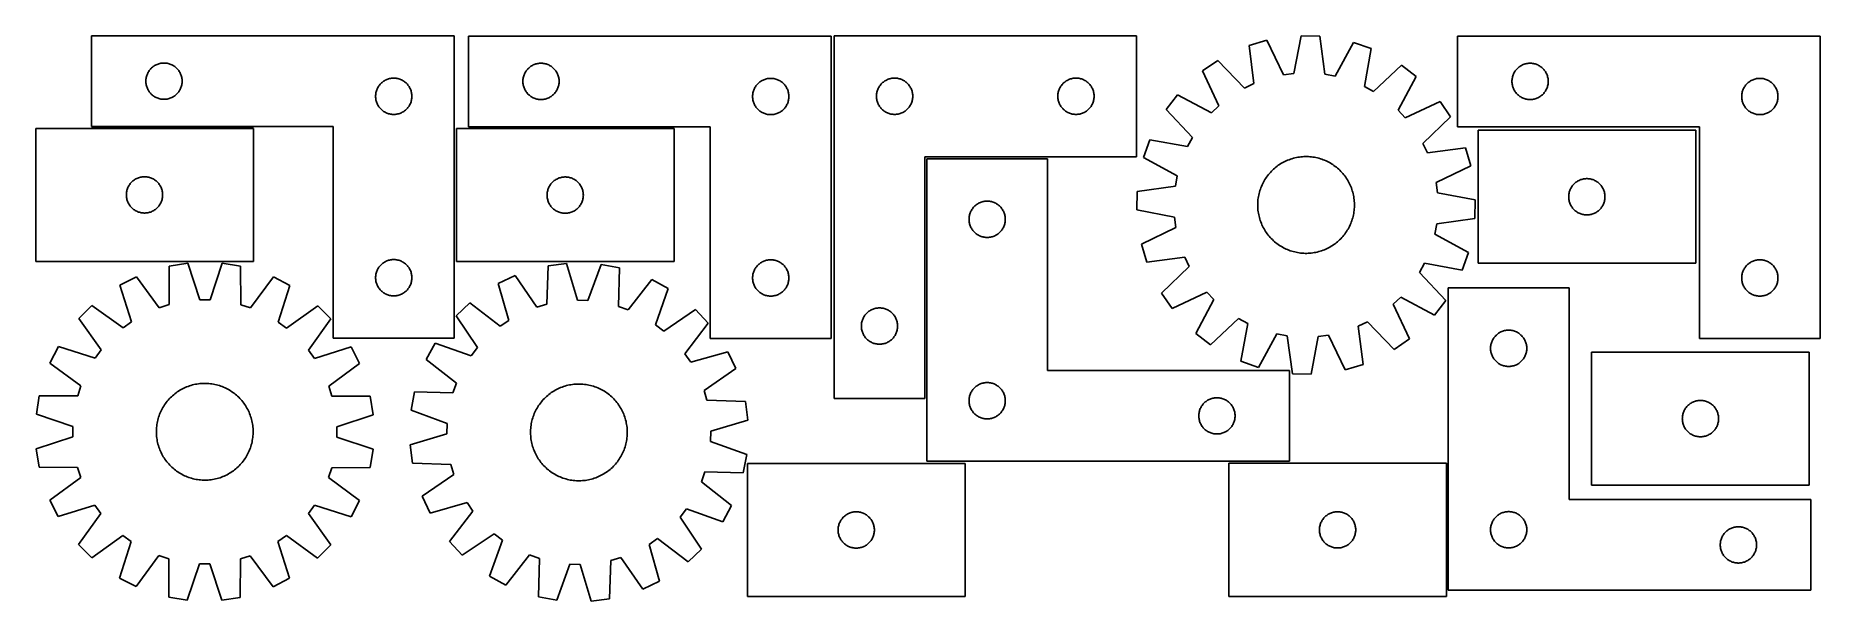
# Model space of a CAD drawing. Header units: millimetres. Extents: x 7 to 1482, y 7 to 474.
import ezdxf

# ---------------------------------------------------------------- set-up
doc = ezdxf.new("R2010")
doc.units = ezdxf.units.MM
doc.layers.add('COMMON', color=5, linetype='CONTINUOUS', true_color=0x0000ff)
doc.layers.add('CUT', color=7, linetype='CONTINUOUS', true_color=0x000000)

msp = doc.modelspace()

# ---------------------------------------------------------------- linework, layer by layer
at = {"layer": 'COMMON'}
for p, q in [((186.517301, 398.284216), (52.613368, 398.284216)), ((1173.918626, 15.667998), (1173.918626, 120.588653))]:
    msp.add_line(p, q, dxfattribs=at)
at = {"layer": 'CUT'}
for p, q in [((352.613368, 474.034216), (52.613368, 474.034216)), ((52.613368, 474.034216), (52.613368, 399.034216)), ((352.613368, 224.034216), (352.613368, 474.034216)), ((664.397731, 473.863317), (364.397731, 473.863317)), ((364.397731, 473.863317), (364.397731, 398.863317)), ((664.397731, 223.863317), (664.397731, 473.863317)), ((666.835836, 474.073753), (666.835836, 174.073753)), ((916.835836, 474.073753), (666.835836, 474.073753)), ((916.835836, 374.073753), (916.835836, 474.073753)), ((1053.000022, 474.12465), (1047.057875, 442.921034)), ((1068.381039, 473.731097), (1053.000022, 474.12465)), ((1072.719644, 442.264428), (1068.381039, 473.731097)), ((1482.395542, 473.848424), (1182.395542, 473.848424)), ((1182.395542, 473.848424), (1182.395542, 398.848424)), ((1482.395542, 223.848424), (1482.395542, 473.848424)), ((1024.707563, 470.382648), (1009.957733, 466.003944)), ((1009.957733, 466.003944), (1013.948863, 434.491317)), ((1038.557558, 441.79677), (1024.707563, 470.382648)), ((1096.445109, 468.547102), (1081.151343, 440.706925)), ((1110.95171, 463.419815), (1096.445109, 468.547102)), ((1105.354233, 432.152532), (1110.95171, 463.419815)), ((98.868615, 442.541024), (99.196062, 443.240622)), ((99.196062, 443.240622), (99.55909, 443.922437)), ((99.55909, 443.922437), (99.956735, 444.584658)), ((99.956735, 444.584658), (100.387943, 445.225532)), ((100.387943, 445.225532), (100.851571, 445.843358)), ((100.851571, 445.843358), (101.346389, 446.436497)), ((101.346389, 446.436497), (101.871086, 447.003378)), ((101.871086, 447.003378), (102.424268, 447.542496)), ((102.424268, 447.542496), (103.004471, 448.052422)), ((103.004471, 448.052422), (103.610154, 448.531804)), ((103.610154, 448.531804), (104.239713, 448.979371)), ((104.239713, 448.979371), (104.891476, 449.393935)), ((104.891476, 449.393935), (105.563717, 449.774398)), ((105.563717, 449.774398), (106.254653, 450.119749)), ((106.254653, 450.119749), (106.96245, 450.429075)), ((106.96245, 450.429075), (107.685233, 450.701554)), ((107.685233, 450.701554), (108.421084, 450.936464)), ((108.421084, 450.936464), (109.168052, 451.133181)), ((109.168052, 451.133181), (109.924157, 451.291185)), ((109.924157, 451.291185), (110.687393, 451.410056)), ((110.687393, 451.410056), (111.455736, 451.489478)), ((111.455736, 451.489478), (112.22715, 451.529243)), ((112.22715, 451.529243), (112.999587, 451.529243)), ((112.999587, 451.529243), (113.771, 451.489478)), ((113.771, 451.489478), (114.539344, 451.410056)), ((114.539344, 451.410056), (115.30258, 451.291185)), ((115.30258, 451.291185), (116.058684, 451.133181)), ((116.058684, 451.133181), (116.805653, 450.936464)), ((116.805653, 450.936464), (117.541504, 450.701554)), ((117.541504, 450.701554), (118.264287, 450.429075)), ((118.264287, 450.429075), (118.972084, 450.119749)), ((118.972084, 450.119749), (119.66302, 449.774398)), ((119.66302, 449.774398), (120.33526, 449.393935)), ((120.33526, 449.393935), (120.987024, 448.979371)), ((120.987024, 448.979371), (121.616583, 448.531804)), ((121.616583, 448.531804), (122.222266, 448.052422)), ((122.222266, 448.052422), (122.802468, 447.542496)), ((122.802468, 447.542496), (123.355651, 447.003378)), ((123.355651, 447.003378), (123.880347, 446.436497)), ((123.880347, 446.436497), (124.375165, 445.843358)), ((124.375165, 445.843358), (124.838793, 445.225532)), ((124.838793, 445.225532), (125.270002, 444.584658)), ((125.270002, 444.584658), (125.667647, 443.922437)), ((125.667647, 443.922437), (126.030675, 443.240622)), ((126.030675, 443.240622), (126.358122, 442.541024)), ((410.652978, 442.370125), (410.980425, 443.069724)), ((410.980425, 443.069724), (411.343453, 443.751538)), ((411.343453, 443.751538), (411.741098, 444.41376)), ((411.741098, 444.41376), (412.172306, 445.054633)), ((412.172306, 445.054633), (412.635934, 445.672459)), ((412.635934, 445.672459), (413.130752, 446.265599)), ((413.130752, 446.265599), (413.655448, 446.832479)), ((413.655448, 446.832479), (414.208631, 447.371597)), ((414.208631, 447.371597), (414.788833, 447.881524)), ((414.788833, 447.881524), (415.394517, 448.360905)), ((415.394517, 448.360905), (416.024075, 448.808472)), ((416.024075, 448.808472), (416.675839, 449.223036)), ((416.675839, 449.223036), (417.34808, 449.603499)), ((417.34808, 449.603499), (418.039015, 449.948851)), ((418.039015, 449.948851), (418.746813, 450.258176)), ((418.746813, 450.258176), (419.469595, 450.530655)), ((419.469595, 450.530655), (420.205447, 450.765565)), ((420.205447, 450.765565), (420.952415, 450.962282)), ((420.952415, 450.962282), (421.70852, 451.120286)), ((421.70852, 451.120286), (422.471756, 451.239157)), ((422.471756, 451.239157), (423.240099, 451.31858)), ((423.240099, 451.31858), (424.011512, 451.358344)), ((424.011512, 451.358344), (424.78395, 451.358344)), ((424.78395, 451.358344), (425.555363, 451.31858)), ((425.555363, 451.31858), (426.323706, 451.239157)), ((426.323706, 451.239157), (427.086943, 451.120286)), ((427.086943, 451.120286), (427.843047, 450.962282)), ((427.843047, 450.962282), (428.590016, 450.765565)), ((428.590016, 450.765565), (429.325867, 450.530655)), ((429.325867, 450.530655), (430.04865, 450.258176)), ((430.04865, 450.258176), (430.756447, 449.948851)), ((430.756447, 449.948851), (431.447382, 449.603499)), ((431.447382, 449.603499), (432.119623, 449.223036)), ((432.119623, 449.223036), (432.771387, 448.808472)), ((432.771387, 448.808472), (433.400945, 448.360905)), ((433.400945, 448.360905), (434.006629, 447.881524)), ((434.006629, 447.881524), (434.586831, 447.371597)), ((434.586831, 447.371597), (435.140014, 446.832479)), ((435.140014, 446.832479), (435.66471, 446.265599)), ((435.66471, 446.265599), (436.159528, 445.672459)), ((436.159528, 445.672459), (436.623156, 445.054633)), ((436.623156, 445.054633), (437.054365, 444.41376)), ((437.054365, 444.41376), (437.45201, 443.751538)), ((437.45201, 443.751538), (437.815037, 443.069724)), ((437.815037, 443.069724), (438.142485, 442.370125)), ((984.206348, 453.702237), (971.531519, 444.979894)), ((971.531519, 444.979894), (985.065246, 416.242932)), ((1006.211997, 430.795335), (984.206348, 453.702237)), ((1047.057875, 442.921034), (1038.557558, 441.79677)), ((1136.040284, 449.817269), (1112.891961, 428.06572)), ((1148.252463, 440.458143), (1136.040284, 449.817269)), ((1228.650788, 442.355233), (1228.978235, 443.054831)), ((1228.978235, 443.054831), (1229.341263, 443.736645)), ((1229.341263, 443.736645), (1229.738908, 444.398867)), ((1229.738908, 444.398867), (1230.170116, 445.039741)), ((1230.170116, 445.039741), (1230.633744, 445.657566)), ((1230.633744, 445.657566), (1231.128563, 446.250706)), ((1231.128563, 446.250706), (1231.653259, 446.817587)), ((1231.653259, 446.817587), (1232.206441, 447.356705)), ((1232.206441, 447.356705), (1232.786644, 447.866631)), ((1232.786644, 447.866631), (1233.392327, 448.346013)), ((1233.392327, 448.346013), (1234.021886, 448.793579)), ((1234.021886, 448.793579), (1234.673649, 449.208144)), ((1234.673649, 449.208144), (1235.34589, 449.588606)), ((1235.34589, 449.588606), (1236.036826, 449.933958)), ((1236.036826, 449.933958), (1236.744623, 450.243284)), ((1236.744623, 450.243284), (1237.467406, 450.515763)), ((1237.467406, 450.515763), (1238.203257, 450.750672)), ((1238.203257, 450.750672), (1238.950225, 450.94739)), ((1238.950225, 450.94739), (1239.70633, 451.105394)), ((1239.70633, 451.105394), (1240.469566, 451.224264)), ((1240.469566, 451.224264), (1241.23791, 451.303687)), ((1241.23791, 451.303687), (1242.009323, 451.343451)), ((1242.009323, 451.343451), (1242.78176, 451.343451)), ((1242.78176, 451.343451), (1243.553173, 451.303687)), ((1243.553173, 451.303687), (1244.321517, 451.224264)), ((1244.321517, 451.224264), (1245.084753, 451.105394)), ((1245.084753, 451.105394), (1245.840858, 450.94739)), ((1245.840858, 450.94739), (1246.587826, 450.750672)), ((1246.587826, 450.750672), (1247.323677, 450.515763)), ((1247.323677, 450.515763), (1248.04646, 450.243284)), ((1248.04646, 450.243284), (1248.754257, 449.933958)), ((1248.754257, 449.933958), (1249.445193, 449.588606)), ((1249.445193, 449.588606), (1250.117434, 449.208144)), ((1250.117434, 449.208144), (1250.769197, 448.793579)), ((1250.769197, 448.793579), (1251.398756, 448.346013)), ((1251.398756, 448.346013), (1252.004439, 447.866631)), ((1252.004439, 447.866631), (1252.584642, 447.356705)), ((1252.584642, 447.356705), (1253.137824, 446.817587)), ((1253.137824, 446.817587), (1253.66252, 446.250706)), ((1253.66252, 446.250706), (1254.157339, 445.657566)), ((1254.157339, 445.657566), (1254.620967, 445.039741)), ((1254.620967, 445.039741), (1255.052175, 444.398867)), ((1255.052175, 444.398867), (1255.44982, 443.736645)), ((1255.44982, 443.736645), (1255.812848, 443.054831)), ((1255.812848, 443.054831), (1256.140295, 442.355233)), ((97.613368, 436.534216), (97.633257, 437.306397)), ((97.633257, 435.762034), (97.613368, 436.534216)), ((97.633257, 437.306397), (97.69287, 438.076531)), ((97.69287, 434.991901), (97.633257, 435.762034)), ((97.69287, 438.076531), (97.79205, 438.842574)), ((97.79205, 434.225857), (97.69287, 434.991901)), ((97.79205, 438.842574), (97.930533, 439.602497)), ((97.930533, 433.465935), (97.79205, 434.225857)), ((97.930533, 439.602497), (98.107952, 440.354282)), ((98.107952, 432.714149), (97.930533, 433.465935)), ((98.107952, 440.354282), (98.323838, 441.095938)), ((98.323838, 431.972493), (98.107952, 432.714149)), ((98.323838, 441.095938), (98.577616, 441.825497)), ((98.577616, 431.242934), (98.323838, 431.972493)), ((98.577616, 441.825497), (98.868615, 442.541024)), ((98.868615, 430.527407), (98.577616, 431.242934)), ((99.196062, 429.827809), (98.868615, 430.527407)), ((99.55909, 429.145995), (99.196062, 429.827809)), ((99.956735, 428.483773), (99.55909, 429.145995)), ((100.387943, 427.842899), (99.956735, 428.483773)), ((125.270002, 428.483773), (124.838793, 427.842899)), ((125.667647, 429.145995), (125.270002, 428.483773)), ((126.030675, 429.827809), (125.667647, 429.145995)), ((126.358122, 430.527407), (126.030675, 429.827809)), ((126.358122, 442.541024), (126.649121, 441.825497)), ((126.649121, 431.242934), (126.358122, 430.527407)), ((126.649121, 441.825497), (126.902899, 441.095938)), ((126.902899, 431.972493), (126.649121, 431.242934)), ((126.902899, 441.095938), (127.118784, 440.354282)), ((127.118784, 432.714149), (126.902899, 431.972493)), ((127.118784, 440.354282), (127.296204, 439.602497)), ((127.296204, 433.465935), (127.118784, 432.714149)), ((127.296204, 439.602497), (127.434687, 438.842574)), ((127.434687, 434.225857), (127.296204, 433.465935)), ((127.434687, 438.842574), (127.533866, 438.076531)), ((127.533866, 434.991901), (127.434687, 434.225857)), ((127.533866, 438.076531), (127.59348, 437.306397)), ((127.59348, 435.762034), (127.533866, 434.991901)), ((127.59348, 437.306397), (127.613368, 436.534216)), ((127.613368, 436.534216), (127.59348, 435.762034)), ((288.107952, 427.854282), (288.323838, 428.595938)), ((288.323838, 428.595938), (288.577616, 429.325497)), ((288.577616, 429.325497), (288.868615, 430.041024)), ((288.868615, 430.041024), (289.196062, 430.740622)), ((289.196062, 430.740622), (289.55909, 431.422437)), ((289.55909, 431.422437), (289.956735, 432.084658)), ((289.956735, 432.084658), (290.387943, 432.725532)), ((290.387943, 432.725532), (290.851571, 433.343358)), ((290.851571, 433.343358), (291.346389, 433.936497)), ((291.346389, 433.936497), (291.871086, 434.503378)), ((291.871086, 434.503378), (292.424268, 435.042496)), ((292.424268, 435.042496), (293.004471, 435.552422)), ((293.004471, 435.552422), (293.610154, 436.031804)), ((293.610154, 436.031804), (294.239713, 436.479371)), ((294.239713, 436.479371), (294.891476, 436.893935)), ((294.891476, 436.893935), (295.563717, 437.274398)), ((295.563717, 437.274398), (296.254653, 437.619749)), ((296.254653, 437.619749), (296.96245, 437.929075)), ((296.96245, 437.929075), (297.685233, 438.201554)), ((297.685233, 438.201554), (298.421084, 438.436464)), ((298.421084, 438.436464), (299.168052, 438.633181)), ((299.168052, 438.633181), (299.924157, 438.791185)), ((299.924157, 438.791185), (300.687393, 438.910056)), ((300.687393, 438.910056), (301.455736, 438.989478)), ((301.455736, 438.989478), (302.22715, 439.029243)), ((302.22715, 439.029243), (302.999587, 439.029243)), ((302.999587, 439.029243), (303.771, 438.989478)), ((303.771, 438.989478), (304.539344, 438.910056)), ((304.539344, 438.910056), (305.30258, 438.791185)), ((305.30258, 438.791185), (306.058684, 438.633181)), ((306.058684, 438.633181), (306.805653, 438.436464)), ((306.805653, 438.436464), (307.541504, 438.201554)), ((307.541504, 438.201554), (308.264287, 437.929075)), ((308.264287, 437.929075), (308.972084, 437.619749)), ((308.972084, 437.619749), (309.66302, 437.274398)), ((309.66302, 437.274398), (310.33526, 436.893935)), ((310.33526, 436.893935), (310.987024, 436.479371)), ((310.987024, 436.479371), (311.616583, 436.031804)), ((311.616583, 436.031804), (312.222266, 435.552422)), ((312.222266, 435.552422), (312.802468, 435.042496)), ((312.802468, 435.042496), (313.355651, 434.503378)), ((313.355651, 434.503378), (313.880347, 433.936497)), ((313.880347, 433.936497), (314.375165, 433.343358)), ((314.375165, 433.343358), (314.838793, 432.725532)), ((314.838793, 432.725532), (315.270002, 432.084658)), ((315.270002, 432.084658), (315.667647, 431.422437)), ((315.667647, 431.422437), (316.030675, 430.740622)), ((316.030675, 430.740622), (316.358122, 430.041024)), ((316.358122, 430.041024), (316.649121, 429.325497)), ((316.649121, 429.325497), (316.902899, 428.595938)), ((316.902899, 428.595938), (317.118784, 427.854282)), ((409.397731, 436.363317), (409.41762, 437.135498)), ((409.41762, 435.591135), (409.397731, 436.363317)), ((409.41762, 437.135498), (409.477233, 437.905632)), ((409.477233, 434.821002), (409.41762, 435.591135)), ((409.477233, 437.905632), (409.576413, 438.671675)), ((409.576413, 434.054958), (409.477233, 434.821002)), ((409.576413, 438.671675), (409.714896, 439.431598)), ((409.714896, 433.295036), (409.576413, 434.054958)), ((409.714896, 439.431598), (409.892315, 440.183384)), ((409.892315, 432.54325), (409.714896, 433.295036)), ((409.892315, 440.183384), (410.1082, 440.925039)), ((410.1082, 431.801594), (409.892315, 432.54325)), ((410.1082, 440.925039), (410.361979, 441.654598)), ((410.361979, 431.072036), (410.1082, 431.801594)), ((410.361979, 441.654598), (410.652978, 442.370125)), ((410.652978, 430.356508), (410.361979, 431.072036)), ((410.980425, 429.65691), (410.652978, 430.356508)), ((411.343453, 428.975096), (410.980425, 429.65691)), ((411.741098, 428.312874), (411.343453, 428.975096)), ((412.172306, 427.672), (411.741098, 428.312874)), ((437.054365, 428.312874), (436.623156, 427.672)), ((437.45201, 428.975096), (437.054365, 428.312874)), ((437.815037, 429.65691), (437.45201, 428.975096)), ((438.142485, 430.356508), (437.815037, 429.65691)), ((438.142485, 442.370125), (438.433483, 441.654598)), ((438.433483, 431.072036), (438.142485, 430.356508)), ((438.433483, 441.654598), (438.687262, 440.925039)), ((438.687262, 431.801594), (438.433483, 431.072036)), ((438.687262, 440.925039), (438.903147, 440.183384)), ((438.903147, 432.54325), (438.687262, 431.801594)), ((438.903147, 440.183384), (439.080566, 439.431598)), ((439.080566, 433.295036), (438.903147, 432.54325)), ((439.080566, 439.431598), (439.21905, 438.671675)), ((439.21905, 434.054958), (439.080566, 433.295036)), ((439.21905, 438.671675), (439.318229, 437.905632)), ((439.318229, 434.821002), (439.21905, 434.054958)), ((439.318229, 437.905632), (439.377843, 437.135498)), ((439.377843, 435.591135), (439.318229, 434.821002)), ((439.377843, 437.135498), (439.397731, 436.363317)), ((439.397731, 436.363317), (439.377843, 435.591135)), ((599.892315, 427.683384), (600.1082, 428.425039)), ((600.1082, 428.425039), (600.361979, 429.154598)), ((600.361979, 429.154598), (600.652978, 429.870125)), ((600.652978, 429.870125), (600.980425, 430.569724)), ((600.980425, 430.569724), (601.343453, 431.251538)), ((601.343453, 431.251538), (601.741098, 431.91376)), ((601.741098, 431.91376), (602.172306, 432.554633)), ((602.172306, 432.554633), (602.635934, 433.172459)), ((602.635934, 433.172459), (603.130752, 433.765599)), ((603.130752, 433.765599), (603.655448, 434.332479)), ((603.655448, 434.332479), (604.208631, 434.871597)), ((604.208631, 434.871597), (604.788833, 435.381524)), ((604.788833, 435.381524), (605.394517, 435.860905)), ((605.394517, 435.860905), (606.024075, 436.308472)), ((606.024075, 436.308472), (606.675839, 436.723036)), ((606.675839, 436.723036), (607.34808, 437.103499)), ((607.34808, 437.103499), (608.039015, 437.448851)), ((608.039015, 437.448851), (608.746813, 437.758176)), ((608.746813, 437.758176), (609.469595, 438.030655)), ((609.469595, 438.030655), (610.205447, 438.265565)), ((610.205447, 438.265565), (610.952415, 438.462282)), ((610.952415, 438.462282), (611.70852, 438.620286)), ((611.70852, 438.620286), (612.471756, 438.739157)), ((612.471756, 438.739157), (613.240099, 438.81858)), ((613.240099, 438.81858), (614.011512, 438.858344)), ((614.011512, 438.858344), (614.78395, 438.858344)), ((614.78395, 438.858344), (615.555363, 438.81858)), ((615.555363, 438.81858), (616.323706, 438.739157)), ((616.323706, 438.739157), (617.086943, 438.620286)), ((617.086943, 438.620286), (617.843047, 438.462282)), ((617.843047, 438.462282), (618.590016, 438.265565)), ((618.590016, 438.265565), (619.325867, 438.030655)), ((619.325867, 438.030655), (620.04865, 437.758176)), ((620.04865, 437.758176), (620.756447, 437.448851)), ((620.756447, 437.448851), (621.447382, 437.103499)), ((621.447382, 437.103499), (622.119623, 436.723036)), ((622.119623, 436.723036), (622.771387, 436.308472)), ((622.771387, 436.308472), (623.400945, 435.860905)), ((623.400945, 435.860905), (624.006629, 435.381524)), ((624.006629, 435.381524), (624.586831, 434.871597)), ((624.586831, 434.871597), (625.140014, 434.332479)), ((625.140014, 434.332479), (625.66471, 433.765599)), ((625.66471, 433.765599), (626.159528, 433.172459)), ((626.159528, 433.172459), (626.623156, 432.554633)), ((626.623156, 432.554633), (627.054365, 431.91376)), ((627.054365, 431.91376), (627.45201, 431.251538)), ((627.45201, 431.251538), (627.815037, 430.569724)), ((627.815037, 430.569724), (628.142485, 429.870125)), ((628.142485, 429.870125), (628.433483, 429.154598)), ((628.433483, 429.154598), (628.687262, 428.425039)), ((628.687262, 428.425039), (628.903147, 427.683384)), ((702.236871, 427.519069), (702.433588, 428.266038)), ((702.433588, 428.266038), (702.668498, 429.001889)), ((702.668498, 429.001889), (702.940977, 429.724672)), ((702.940977, 429.724672), (703.250302, 430.432469)), ((703.250302, 430.432469), (703.595654, 431.123404)), ((703.595654, 431.123404), (703.976117, 431.795645)), ((703.976117, 431.795645), (704.390681, 432.447409)), ((704.390681, 432.447409), (704.838248, 433.076968)), ((704.838248, 433.076968), (705.31763, 433.682651)), ((705.31763, 433.682651), (705.827556, 434.262853)), ((705.827556, 434.262853), (706.366674, 434.816036)), ((706.366674, 434.816036), (706.933554, 435.340732)), ((706.933554, 435.340732), (707.526694, 435.83555)), ((707.526694, 435.83555), (708.14452, 436.299178)), ((708.14452, 436.299178), (708.785393, 436.730387)), ((708.785393, 436.730387), (709.447615, 437.128032)), ((709.447615, 437.128032), (710.129429, 437.49106)), ((710.129429, 437.49106), (710.829028, 437.818507)), ((710.829028, 437.818507), (711.544555, 438.109506)), ((711.544555, 438.109506), (712.274114, 438.363284)), ((712.274114, 438.363284), (713.015769, 438.579169)), ((713.015769, 438.579169), (713.767555, 438.756589)), ((713.767555, 438.756589), (714.527478, 438.895072)), ((714.527478, 438.895072), (715.293521, 438.994251)), ((715.293521, 438.994251), (716.063655, 439.053865)), ((716.063655, 439.053865), (716.835836, 439.073753)), ((716.835836, 439.073753), (717.608018, 439.053865)), ((717.608018, 439.053865), (718.378151, 438.994251)), ((718.378151, 438.994251), (719.144195, 438.895072)), ((719.144195, 438.895072), (719.904117, 438.756589)), ((719.904117, 438.756589), (720.655903, 438.579169)), ((720.655903, 438.579169), (721.397559, 438.363284)), ((721.397559, 438.363284), (722.127118, 438.109506)), ((722.127118, 438.109506), (722.842645, 437.818507)), ((722.842645, 437.818507), (723.542243, 437.49106)), ((723.542243, 437.49106), (724.224057, 437.128032)), ((724.224057, 437.128032), (724.886279, 436.730387)), ((724.886279, 436.730387), (725.527153, 436.299178)), ((725.527153, 436.299178), (726.144978, 435.83555)), ((726.144978, 435.83555), (726.738118, 435.340732)), ((726.738118, 435.340732), (727.304999, 434.816036)), ((727.304999, 434.816036), (727.844117, 434.262853)), ((727.844117, 434.262853), (728.354043, 433.682651)), ((728.354043, 433.682651), (728.833425, 433.076968)), ((728.833425, 433.076968), (729.280991, 432.447409)), ((729.280991, 432.447409), (729.695556, 431.795645)), ((729.695556, 431.795645), (730.076018, 431.123404)), ((730.076018, 431.123404), (730.42137, 430.432469)), ((730.42137, 430.432469), (730.730696, 429.724672)), ((730.730696, 429.724672), (731.003175, 429.001889)), ((731.003175, 429.001889), (731.238084, 428.266038)), ((731.238084, 428.266038), (731.434802, 427.519069)), ((852.236871, 427.519069), (852.433588, 428.266038)), ((852.433588, 428.266038), (852.668498, 429.001889)), ((852.668498, 429.001889), (852.940977, 429.724672)), ((852.940977, 429.724672), (853.250302, 430.432469)), ((853.250302, 430.432469), (853.595654, 431.123404)), ((853.595654, 431.123404), (853.976117, 431.795645)), ((853.976117, 431.795645), (854.390681, 432.447409)), ((854.390681, 432.447409), (854.838248, 433.076968)), ((854.838248, 433.076968), (855.31763, 433.682651)), ((855.31763, 433.682651), (855.827556, 434.262853)), ((855.827556, 434.262853), (856.366674, 434.816036)), ((856.366674, 434.816036), (856.933554, 435.340732)), ((856.933554, 435.340732), (857.526694, 435.83555)), ((857.526694, 435.83555), (858.14452, 436.299178)), ((858.14452, 436.299178), (858.785393, 436.730387)), ((858.785393, 436.730387), (859.447615, 437.128032)), ((859.447615, 437.128032), (860.129429, 437.49106)), ((860.129429, 437.49106), (860.829028, 437.818507)), ((860.829028, 437.818507), (861.544555, 438.109506)), ((861.544555, 438.109506), (862.274114, 438.363284)), ((862.274114, 438.363284), (863.015769, 438.579169)), ((863.015769, 438.579169), (863.767555, 438.756589)), ((863.767555, 438.756589), (864.527478, 438.895072)), ((864.527478, 438.895072), (865.293521, 438.994251)), ((865.293521, 438.994251), (866.063655, 439.053865)), ((866.063655, 439.053865), (866.835836, 439.073753)), ((866.835836, 439.073753), (867.608018, 439.053865)), ((867.608018, 439.053865), (868.378151, 438.994251)), ((868.378151, 438.994251), (869.144195, 438.895072)), ((869.144195, 438.895072), (869.904117, 438.756589)), ((869.904117, 438.756589), (870.655903, 438.579169)), ((870.655903, 438.579169), (871.397559, 438.363284)), ((871.397559, 438.363284), (872.127118, 438.109506)), ((872.127118, 438.109506), (872.842645, 437.818507)), ((872.842645, 437.818507), (873.542243, 437.49106)), ((873.542243, 437.49106), (874.224057, 437.128032)), ((874.224057, 437.128032), (874.886279, 436.730387)), ((874.886279, 436.730387), (875.527153, 436.299178)), ((875.527153, 436.299178), (876.144978, 435.83555)), ((876.144978, 435.83555), (876.738118, 435.340732)), ((876.738118, 435.340732), (877.304999, 434.816036)), ((877.304999, 434.816036), (877.844117, 434.262853)), ((877.844117, 434.262853), (878.354043, 433.682651)), ((878.354043, 433.682651), (878.833425, 433.076968)), ((878.833425, 433.076968), (879.280991, 432.447409)), ((879.280991, 432.447409), (879.695556, 431.795645)), ((879.695556, 431.795645), (880.076018, 431.123404)), ((880.076018, 431.123404), (880.42137, 430.432469)), ((880.42137, 430.432469), (880.730696, 429.724672)), ((880.730696, 429.724672), (881.003175, 429.001889)), ((881.003175, 429.001889), (881.238084, 428.266038)), ((881.238084, 428.266038), (881.434802, 427.519069)), ((1013.948863, 434.491317), (1006.211997, 430.795335)), ((1081.151343, 440.706925), (1072.719644, 442.264428)), ((1112.891961, 428.06572), (1105.354233, 432.152532)), ((1133.266824, 412.450905), (1148.252463, 440.458143)), ((1227.395542, 436.348424), (1227.41543, 437.120606)), ((1227.41543, 435.576243), (1227.395542, 436.348424)), ((1227.41543, 437.120606), (1227.475043, 437.890739)), ((1227.475043, 434.806109), (1227.41543, 435.576243)), ((1227.475043, 437.890739), (1227.574223, 438.656783)), ((1227.574223, 434.040066), (1227.475043, 434.806109)), ((1227.574223, 438.656783), (1227.712706, 439.416705)), ((1227.712706, 433.280143), (1227.574223, 434.040066)), ((1227.712706, 439.416705), (1227.890126, 440.168491)), ((1227.890126, 432.528357), (1227.712706, 433.280143)), ((1227.890126, 440.168491), (1228.106011, 440.910147)), ((1228.106011, 431.786702), (1227.890126, 432.528357)), ((1228.106011, 440.910147), (1228.359789, 441.639706)), ((1228.359789, 431.057143), (1228.106011, 431.786702)), ((1228.359789, 441.639706), (1228.650788, 442.355233)), ((1228.650788, 430.341616), (1228.359789, 431.057143)), ((1228.978235, 429.642017), (1228.650788, 430.341616)), ((1229.341263, 428.960203), (1228.978235, 429.642017)), ((1229.738908, 428.297981), (1229.341263, 428.960203)), ((1230.170116, 427.657108), (1229.738908, 428.297981)), ((1255.052175, 428.297981), (1254.620967, 427.657108)), ((1255.44982, 428.960203), (1255.052175, 428.297981)), ((1255.812848, 429.642017), (1255.44982, 428.960203)), ((1256.140295, 430.341616), (1255.812848, 429.642017)), ((1256.140295, 442.355233), (1256.431294, 441.639706)), ((1256.431294, 431.057143), (1256.140295, 430.341616)), ((1256.431294, 441.639706), (1256.685072, 440.910147)), ((1256.685072, 431.786702), (1256.431294, 431.057143)), ((1256.685072, 440.910147), (1256.900957, 440.168491)), ((1256.900957, 432.528357), (1256.685072, 431.786702)), ((1256.900957, 440.168491), (1257.078377, 439.416705)), ((1257.078377, 433.280143), (1256.900957, 432.528357)), ((1257.078377, 439.416705), (1257.21686, 438.656783)), ((1257.21686, 434.040066), (1257.078377, 433.280143)), ((1257.21686, 438.656783), (1257.31604, 437.890739)), ((1257.31604, 434.806109), (1257.21686, 434.040066)), ((1257.31604, 437.890739), (1257.375653, 437.120606)), ((1257.375653, 435.576243), (1257.31604, 434.806109)), ((1257.375653, 437.120606), (1257.395542, 436.348424)), ((1257.395542, 436.348424), (1257.375653, 435.576243)), ((1417.890126, 427.668491), (1418.106011, 428.410147)), ((1418.106011, 428.410147), (1418.359789, 429.139706)), ((1418.359789, 429.139706), (1418.650788, 429.855233)), ((1418.650788, 429.855233), (1418.978235, 430.554831)), ((1418.978235, 430.554831), (1419.341263, 431.236645)), ((1419.341263, 431.236645), (1419.738908, 431.898867)), ((1419.738908, 431.898867), (1420.170116, 432.539741)), ((1420.170116, 432.539741), (1420.633744, 433.157566)), ((1420.633744, 433.157566), (1421.128563, 433.750706)), ((1421.128563, 433.750706), (1421.653259, 434.317587)), ((1421.653259, 434.317587), (1422.206441, 434.856705)), ((1422.206441, 434.856705), (1422.786644, 435.366631)), ((1422.786644, 435.366631), (1423.392327, 435.846013)), ((1423.392327, 435.846013), (1424.021886, 436.293579)), ((1424.021886, 436.293579), (1424.673649, 436.708144)), ((1424.673649, 436.708144), (1425.34589, 437.088606)), ((1425.34589, 437.088606), (1426.036826, 437.433958)), ((1426.036826, 437.433958), (1426.744623, 437.743284)), ((1426.744623, 437.743284), (1427.467406, 438.015763)), ((1427.467406, 438.015763), (1428.203257, 438.250672)), ((1428.203257, 438.250672), (1428.950225, 438.44739)), ((1428.950225, 438.44739), (1429.70633, 438.605394)), ((1429.70633, 438.605394), (1430.469566, 438.724264)), ((1430.469566, 438.724264), (1431.23791, 438.803687)), ((1431.23791, 438.803687), (1432.009323, 438.843451)), ((1432.009323, 438.843451), (1432.78176, 438.843451)), ((1432.78176, 438.843451), (1433.553173, 438.803687)), ((1433.553173, 438.803687), (1434.321517, 438.724264)), ((1434.321517, 438.724264), (1435.084753, 438.605394)), ((1435.084753, 438.605394), (1435.840858, 438.44739)), ((1435.840858, 438.44739), (1436.587826, 438.250672)), ((1436.587826, 438.250672), (1437.323677, 438.015763)), ((1437.323677, 438.015763), (1438.04646, 437.743284)), ((1438.04646, 437.743284), (1438.754257, 437.433958)), ((1438.754257, 437.433958), (1439.445193, 437.088606)), ((1439.445193, 437.088606), (1440.117434, 436.708144)), ((1440.117434, 436.708144), (1440.769197, 436.293579)), ((1440.769197, 436.293579), (1441.398756, 435.846013)), ((1441.398756, 435.846013), (1442.004439, 435.366631)), ((1442.004439, 435.366631), (1442.584642, 434.856705)), ((1442.584642, 434.856705), (1443.137824, 434.317587)), ((1443.137824, 434.317587), (1443.66252, 433.750706)), ((1443.66252, 433.750706), (1444.157339, 433.157566)), ((1444.157339, 433.157566), (1444.620967, 432.539741)), ((1444.620967, 432.539741), (1445.052175, 431.898867)), ((1445.052175, 431.898867), (1445.44982, 431.236645)), ((1445.44982, 431.236645), (1445.812848, 430.554831)), ((1445.812848, 430.554831), (1446.140295, 429.855233)), ((1446.140295, 429.855233), (1446.431294, 429.139706)), ((1446.431294, 429.139706), (1446.685072, 428.410147)), ((1446.685072, 428.410147), (1446.900957, 427.668491)), ((100.851571, 427.225073), (100.387943, 427.842899)), ((101.346389, 426.631934), (100.851571, 427.225073)), ((101.871086, 426.065053), (101.346389, 426.631934)), ((102.424268, 425.525935), (101.871086, 426.065053)), ((103.004471, 425.016009), (102.424268, 425.525935)), ((103.610154, 424.536627), (103.004471, 425.016009)), ((104.239713, 424.08906), (103.610154, 424.536627)), ((104.891476, 423.674496), (104.239713, 424.08906)), ((105.563717, 423.294034), (104.891476, 423.674496)), ((106.254653, 422.948682), (105.563717, 423.294034)), ((106.96245, 422.639356), (106.254653, 422.948682)), ((107.685233, 422.366877), (106.96245, 422.639356)), ((108.421084, 422.131967), (107.685233, 422.366877)), ((109.168052, 421.93525), (108.421084, 422.131967)), ((109.924157, 421.777246), (109.168052, 421.93525)), ((110.687393, 421.658375), (109.924157, 421.777246)), ((111.455736, 421.578953), (110.687393, 421.658375)), ((112.22715, 421.539189), (111.455736, 421.578953)), ((112.999587, 421.539189), (112.22715, 421.539189)), ((113.771, 421.578953), (112.999587, 421.539189)), ((114.539344, 421.658375), (113.771, 421.578953)), ((115.30258, 421.777246), (114.539344, 421.658375)), ((116.058684, 421.93525), (115.30258, 421.777246)), ((116.805653, 422.131967), (116.058684, 421.93525)), ((117.541504, 422.366877), (116.805653, 422.131967)), ((118.264287, 422.639356), (117.541504, 422.366877)), ((118.972084, 422.948682), (118.264287, 422.639356)), ((119.66302, 423.294034), (118.972084, 422.948682)), ((120.33526, 423.674496), (119.66302, 423.294034)), ((120.987024, 424.08906), (120.33526, 423.674496)), ((121.616583, 424.536627), (120.987024, 424.08906)), ((122.222266, 425.016009), (121.616583, 424.536627)), ((122.802468, 425.525935), (122.222266, 425.016009)), ((123.355651, 426.065053), (122.802468, 425.525935)), ((123.880347, 426.631934), (123.355651, 426.065053)), ((124.375165, 427.225073), (123.880347, 426.631934)), ((124.838793, 427.842899), (124.375165, 427.225073)), ((287.613368, 424.034216), (287.633257, 424.806397)), ((287.633257, 423.262034), (287.613368, 424.034216)), ((287.633257, 424.806397), (287.69287, 425.576531)), ((287.69287, 422.491901), (287.633257, 423.262034)), ((287.69287, 425.576531), (287.79205, 426.342574)), ((287.79205, 421.725857), (287.69287, 422.491901)), ((287.79205, 426.342574), (287.930533, 427.102497)), ((287.930533, 420.965935), (287.79205, 421.725857)), ((287.930533, 427.102497), (288.107952, 427.854282)), ((288.107952, 420.214149), (287.930533, 420.965935)), ((288.323838, 419.472493), (288.107952, 420.214149)), ((288.577616, 418.742934), (288.323838, 419.472493)), ((288.868615, 418.027407), (288.577616, 418.742934)), ((289.196062, 417.327809), (288.868615, 418.027407)), ((289.55909, 416.645995), (289.196062, 417.327809)), ((289.956735, 415.983773), (289.55909, 416.645995)), ((290.387943, 415.342899), (289.956735, 415.983773)), ((290.851571, 414.725073), (290.387943, 415.342899)), ((291.346389, 414.131934), (290.851571, 414.725073)), ((291.871086, 413.565053), (291.346389, 414.131934)), ((292.424268, 413.025935), (291.871086, 413.565053)), ((313.355651, 413.565053), (312.802468, 413.025935)), ((313.880347, 414.131934), (313.355651, 413.565053)), ((314.375165, 414.725073), (313.880347, 414.131934)), ((314.838793, 415.342899), (314.375165, 414.725073)), ((315.270002, 415.983773), (314.838793, 415.342899)), ((315.667647, 416.645995), (315.270002, 415.983773)), ((316.030675, 417.327809), (315.667647, 416.645995)), ((316.358122, 418.027407), (316.030675, 417.327809)), ((316.649121, 418.742934), (316.358122, 418.027407)), ((316.902899, 419.472493), (316.649121, 418.742934)), ((317.118784, 420.214149), (316.902899, 419.472493)), ((317.118784, 427.854282), (317.296204, 427.102497)), ((317.296204, 420.965935), (317.118784, 420.214149)), ((317.296204, 427.102497), (317.434687, 426.342574)), ((317.434687, 421.725857), (317.296204, 420.965935)), ((317.434687, 426.342574), (317.533866, 425.576531)), ((317.533866, 422.491901), (317.434687, 421.725857)), ((317.533866, 425.576531), (317.59348, 424.806397)), ((317.59348, 423.262034), (317.533866, 422.491901)), ((317.59348, 424.806397), (317.613368, 424.034216)), ((317.613368, 424.034216), (317.59348, 423.262034)), ((412.635934, 427.054175), (412.172306, 427.672)), ((413.130752, 426.461035), (412.635934, 427.054175)), ((413.655448, 425.894154), (413.130752, 426.461035)), ((414.208631, 425.355036), (413.655448, 425.894154)), ((414.788833, 424.84511), (414.208631, 425.355036)), ((415.394517, 424.365728), (414.788833, 424.84511)), ((416.024075, 423.918162), (415.394517, 424.365728)), ((416.675839, 423.503597), (416.024075, 423.918162)), ((417.34808, 423.123135), (416.675839, 423.503597)), ((418.039015, 422.777783), (417.34808, 423.123135)), ((418.746813, 422.468457), (418.039015, 422.777783)), ((419.469595, 422.195978), (418.746813, 422.468457)), ((420.205447, 421.961069), (419.469595, 422.195978)), ((420.952415, 421.764351), (420.205447, 421.961069)), ((421.70852, 421.606348), (420.952415, 421.764351)), ((422.471756, 421.487477), (421.70852, 421.606348)), ((423.240099, 421.408054), (422.471756, 421.487477)), ((424.011512, 421.36829), (423.240099, 421.408054)), ((424.78395, 421.36829), (424.011512, 421.36829)), ((425.555363, 421.408054), (424.78395, 421.36829)), ((426.323706, 421.487477), (425.555363, 421.408054)), ((427.086943, 421.606348), (426.323706, 421.487477)), ((427.843047, 421.764351), (427.086943, 421.606348)), ((428.590016, 421.961069), (427.843047, 421.764351)), ((429.325867, 422.195978), (428.590016, 421.961069)), ((430.04865, 422.468457), (429.325867, 422.195978)), ((430.756447, 422.777783), (430.04865, 422.468457)), ((431.447382, 423.123135), (430.756447, 422.777783)), ((432.119623, 423.503597), (431.447382, 423.123135)), ((432.771387, 423.918162), (432.119623, 423.503597)), ((433.400945, 424.365728), (432.771387, 423.918162)), ((434.006629, 424.84511), (433.400945, 424.365728)), ((434.586831, 425.355036), (434.006629, 424.84511)), ((435.140014, 425.894154), (434.586831, 425.355036)), ((435.66471, 426.461035), (435.140014, 425.894154)), ((436.159528, 427.054175), (435.66471, 426.461035)), ((436.623156, 427.672), (436.159528, 427.054175)), ((599.397731, 423.863317), (599.41762, 424.635498)), ((599.41762, 423.091135), (599.397731, 423.863317)), ((599.41762, 424.635498), (599.477233, 425.405632)), ((599.477233, 422.321002), (599.41762, 423.091135)), ((599.477233, 425.405632), (599.576413, 426.171675)), ((599.576413, 421.554958), (599.477233, 422.321002)), ((599.576413, 426.171675), (599.714896, 426.931598)), ((599.714896, 420.795036), (599.576413, 421.554958)), ((599.714896, 426.931598), (599.892315, 427.683384)), ((599.892315, 420.04325), (599.714896, 420.795036)), ((600.1082, 419.301594), (599.892315, 420.04325)), ((600.361979, 418.572036), (600.1082, 419.301594)), ((600.652978, 417.856508), (600.361979, 418.572036)), ((600.980425, 417.15691), (600.652978, 417.856508)), ((601.343453, 416.475096), (600.980425, 417.15691)), ((601.741098, 415.812874), (601.343453, 416.475096)), ((602.172306, 415.172), (601.741098, 415.812874)), ((602.635934, 414.554175), (602.172306, 415.172)), ((603.130752, 413.961035), (602.635934, 414.554175)), ((603.655448, 413.394154), (603.130752, 413.961035)), ((604.208631, 412.855036), (603.655448, 413.394154)), ((625.140014, 413.394154), (624.586831, 412.855036)), ((625.66471, 413.961035), (625.140014, 413.394154)), ((626.159528, 414.554175), (625.66471, 413.961035)), ((626.623156, 415.172), (626.159528, 414.554175)), ((627.054365, 415.812874), (626.623156, 415.172)), ((627.45201, 416.475096), (627.054365, 415.812874)), ((627.815037, 417.15691), (627.45201, 416.475096)), ((628.142485, 417.856508), (627.815037, 417.15691)), ((628.433483, 418.572036), (628.142485, 417.856508)), ((628.687262, 419.301594), (628.433483, 418.572036)), ((628.903147, 420.04325), (628.687262, 419.301594)), ((628.903147, 427.683384), (629.080566, 426.931598)), ((629.080566, 420.795036), (628.903147, 420.04325)), ((629.080566, 426.931598), (629.21905, 426.171675)), ((629.21905, 421.554958), (629.080566, 420.795036)), ((629.21905, 426.171675), (629.318229, 425.405632)), ((629.318229, 422.321002), (629.21905, 421.554958)), ((629.318229, 425.405632), (629.377843, 424.635498)), ((629.377843, 423.091135), (629.318229, 422.321002)), ((629.377843, 424.635498), (629.397731, 423.863317)), ((629.397731, 423.863317), (629.377843, 423.091135)), ((701.840809, 424.459972), (701.880573, 425.231385)), ((701.840809, 423.687535), (701.840809, 424.459972)), ((701.880573, 422.916121), (701.840809, 423.687535)), ((701.880573, 425.231385), (701.959996, 425.999729)), ((701.959996, 422.147778), (701.880573, 422.916121)), ((701.959996, 425.999729), (702.078867, 426.762965)), ((702.078867, 421.384542), (701.959996, 422.147778)), ((702.078867, 426.762965), (702.236871, 427.519069)), ((702.236871, 420.628437), (702.078867, 421.384542)), ((702.433588, 419.881469), (702.236871, 420.628437)), ((702.668498, 419.145618), (702.433588, 419.881469)), ((702.940977, 418.422835), (702.668498, 419.145618)), ((703.250302, 417.715037), (702.940977, 418.422835)), ((703.595654, 417.024102), (703.250302, 417.715037)), ((703.976117, 416.351861), (703.595654, 417.024102)), ((704.390681, 415.700098), (703.976117, 416.351861)), ((704.838248, 415.070539), (704.390681, 415.700098)), ((705.31763, 414.464856), (704.838248, 415.070539)), ((705.827556, 413.884653), (705.31763, 414.464856)), ((706.366674, 413.331471), (705.827556, 413.884653)), ((706.933554, 412.806774), (706.366674, 413.331471)), ((727.304999, 413.331471), (726.738118, 412.806774)), ((727.844117, 413.884653), (727.304999, 413.331471)), ((728.354043, 414.464856), (727.844117, 413.884653)), ((728.833425, 415.070539), (728.354043, 414.464856)), ((729.280991, 415.700098), (728.833425, 415.070539)), ((729.695556, 416.351861), (729.280991, 415.700098)), ((730.076018, 417.024102), (729.695556, 416.351861)), ((730.42137, 417.715037), (730.076018, 417.024102)), ((730.730696, 418.422835), (730.42137, 417.715037)), ((731.003175, 419.145618), (730.730696, 418.422835)), ((731.238084, 419.881469), (731.003175, 419.145618)), ((731.434802, 420.628437), (731.238084, 419.881469)), ((731.434802, 427.519069), (731.592806, 426.762965)), ((731.592806, 421.384542), (731.434802, 420.628437)), ((731.592806, 426.762965), (731.711676, 425.999729)), ((731.711676, 422.147778), (731.592806, 421.384542)), ((731.711676, 425.999729), (731.791099, 425.231385)), ((731.791099, 422.916121), (731.711676, 422.147778)), ((731.791099, 425.231385), (731.830863, 424.459972)), ((731.830863, 423.687535), (731.791099, 422.916121)), ((731.830863, 424.459972), (731.830863, 423.687535)), ((851.840809, 424.459972), (851.880573, 425.231385)), ((851.840809, 423.687535), (851.840809, 424.459972)), ((851.880573, 422.916121), (851.840809, 423.687535)), ((851.880573, 425.231385), (851.959996, 425.999729)), ((851.959996, 422.147778), (851.880573, 422.916121)), ((851.959996, 425.999729), (852.078867, 426.762965)), ((852.078867, 421.384542), (851.959996, 422.147778)), ((852.078867, 426.762965), (852.236871, 427.519069)), ((852.236871, 420.628437), (852.078867, 421.384542)), ((852.433588, 419.881469), (852.236871, 420.628437)), ((852.668498, 419.145618), (852.433588, 419.881469)), ((852.940977, 418.422835), (852.668498, 419.145618)), ((853.250302, 417.715037), (852.940977, 418.422835)), ((853.595654, 417.024102), (853.250302, 417.715037)), ((853.976117, 416.351861), (853.595654, 417.024102)), ((854.390681, 415.700098), (853.976117, 416.351861)), ((854.838248, 415.070539), (854.390681, 415.700098)), ((855.31763, 414.464856), (854.838248, 415.070539)), ((855.827556, 413.884653), (855.31763, 414.464856)), ((856.366674, 413.331471), (855.827556, 413.884653)), ((856.933554, 412.806774), (856.366674, 413.331471)), ((877.304999, 413.331471), (876.738118, 412.806774)), ((877.844117, 413.884653), (877.304999, 413.331471)), ((878.354043, 414.464856), (877.844117, 413.884653)), ((878.833425, 415.070539), (878.354043, 414.464856)), ((879.280991, 415.700098), (878.833425, 415.070539)), ((879.695556, 416.351861), (879.280991, 415.700098)), ((880.076018, 417.024102), (879.695556, 416.351861)), ((880.42137, 417.715037), (880.076018, 417.024102)), ((880.730696, 418.422835), (880.42137, 417.715037)), ((881.003175, 419.145618), (880.730696, 418.422835)), ((881.238084, 419.881469), (881.003175, 419.145618)), ((881.434802, 420.628437), (881.238084, 419.881469)), ((881.434802, 427.519069), (881.592806, 426.762965)), ((881.592806, 421.384542), (881.434802, 420.628437)), ((881.592806, 426.762965), (881.711676, 425.999729)), ((881.711676, 422.147778), (881.592806, 421.384542)), ((881.711676, 425.999729), (881.791099, 425.231385)), ((881.791099, 422.916121), (881.711676, 422.147778)), ((881.791099, 425.231385), (881.830863, 424.459972)), ((881.830863, 423.687535), (881.791099, 422.916121)), ((881.830863, 424.459972), (881.830863, 423.687535)), ((950.841933, 425.32266), (941.482807, 413.110481)), ((978.849171, 410.337021), (950.841933, 425.32266)), ((985.065246, 416.242932), (978.849171, 410.337021)), ((1167.909696, 419.768557), (1139.172735, 406.23483)), ((1176.63204, 407.093728), (1167.909696, 419.768557)), ((1230.633744, 427.039282), (1230.170116, 427.657108)), ((1231.128563, 426.446142), (1230.633744, 427.039282)), ((1231.653259, 425.879262), (1231.128563, 426.446142)), ((1232.206441, 425.340144), (1231.653259, 425.879262)), ((1232.786644, 424.830218), (1232.206441, 425.340144)), ((1233.392327, 424.350836), (1232.786644, 424.830218)), ((1234.021886, 423.903269), (1233.392327, 424.350836)), ((1234.673649, 423.488705), (1234.021886, 423.903269)), ((1235.34589, 423.108242), (1234.673649, 423.488705)), ((1236.036826, 422.76289), (1235.34589, 423.108242)), ((1236.744623, 422.453565), (1236.036826, 422.76289)), ((1237.467406, 422.181086), (1236.744623, 422.453565)), ((1238.203257, 421.946176), (1237.467406, 422.181086)), ((1238.950225, 421.749459), (1238.203257, 421.946176)), ((1239.70633, 421.591455), (1238.950225, 421.749459)), ((1240.469566, 421.472584), (1239.70633, 421.591455)), ((1241.23791, 421.393161), (1240.469566, 421.472584)), ((1242.009323, 421.353397), (1241.23791, 421.393161)), ((1242.78176, 421.353397), (1242.009323, 421.353397)), ((1243.553173, 421.393161), (1242.78176, 421.353397)), ((1244.321517, 421.472584), (1243.553173, 421.393161)), ((1245.084753, 421.591455), (1244.321517, 421.472584)), ((1245.840858, 421.749459), (1245.084753, 421.591455)), ((1246.587826, 421.946176), (1245.840858, 421.749459)), ((1247.323677, 422.181086), (1246.587826, 421.946176)), ((1248.04646, 422.453565), (1247.323677, 422.181086)), ((1248.754257, 422.76289), (1248.04646, 422.453565)), ((1249.445193, 423.108242), (1248.754257, 422.76289)), ((1250.117434, 423.488705), (1249.445193, 423.108242)), ((1250.769197, 423.903269), (1250.117434, 423.488705)), ((1251.398756, 424.350836), (1250.769197, 423.903269)), ((1252.004439, 424.830218), (1251.398756, 424.350836)), ((1252.584642, 425.340144), (1252.004439, 424.830218)), ((1253.137824, 425.879262), (1252.584642, 425.340144)), ((1253.66252, 426.446142), (1253.137824, 425.879262)), ((1254.157339, 427.039282), (1253.66252, 426.446142)), ((1254.620967, 427.657108), (1254.157339, 427.039282)), ((1417.395542, 423.848424), (1417.41543, 424.620606)), ((1417.41543, 423.076243), (1417.395542, 423.848424)), ((1417.41543, 424.620606), (1417.475043, 425.390739)), ((1417.475043, 422.306109), (1417.41543, 423.076243)), ((1417.475043, 425.390739), (1417.574223, 426.156783)), ((1417.574223, 421.540066), (1417.475043, 422.306109)), ((1417.574223, 426.156783), (1417.712706, 426.916705)), ((1417.712706, 420.780143), (1417.574223, 421.540066)), ((1417.712706, 426.916705), (1417.890126, 427.668491)), ((1417.890126, 420.028357), (1417.712706, 420.780143)), ((1418.106011, 419.286702), (1417.890126, 420.028357)), ((1418.359789, 418.557143), (1418.106011, 419.286702)), ((1418.650788, 417.841616), (1418.359789, 418.557143)), ((1418.978235, 417.142017), (1418.650788, 417.841616)), ((1419.341263, 416.460203), (1418.978235, 417.142017)), ((1419.738908, 415.797981), (1419.341263, 416.460203)), ((1420.170116, 415.157108), (1419.738908, 415.797981)), ((1420.633744, 414.539282), (1420.170116, 415.157108)), ((1421.128563, 413.946142), (1420.633744, 414.539282)), ((1421.653259, 413.379262), (1421.128563, 413.946142)), ((1422.206441, 412.840144), (1421.653259, 413.379262)), ((1443.137824, 413.379262), (1442.584642, 412.840144)), ((1443.66252, 413.946142), (1443.137824, 413.379262)), ((1444.157339, 414.539282), (1443.66252, 413.946142)), ((1444.620967, 415.157108), (1444.157339, 414.539282)), ((1445.052175, 415.797981), (1444.620967, 415.157108)), ((1445.44982, 416.460203), (1445.052175, 415.797981)), ((1445.812848, 417.142017), (1445.44982, 416.460203)), ((1446.140295, 417.841616), (1445.812848, 417.142017)), ((1446.431294, 418.557143), (1446.140295, 417.841616)), ((1446.685072, 419.286702), (1446.431294, 418.557143)), ((1446.900957, 420.028357), (1446.685072, 419.286702)), ((1446.900957, 427.668491), (1447.078377, 426.916705)), ((1447.078377, 420.780143), (1446.900957, 420.028357)), ((1447.078377, 426.916705), (1447.21686, 426.156783)), ((1447.21686, 421.540066), (1447.078377, 420.780143)), ((1447.21686, 426.156783), (1447.31604, 425.390739)), ((1447.31604, 422.306109), (1447.21686, 421.540066)), ((1447.31604, 425.390739), (1447.375653, 424.620606)), ((1447.375653, 423.076243), (1447.31604, 422.306109)), ((1447.375653, 424.620606), (1447.395542, 423.848424)), ((1447.395542, 423.848424), (1447.375653, 423.076243)), ((52.613368, 399.034216), (252.613368, 399.034216)), ((252.613368, 399.034216), (252.613368, 224.034216)), ((293.004471, 412.516009), (292.424268, 413.025935)), ((293.610154, 412.036627), (293.004471, 412.516009)), ((294.239713, 411.58906), (293.610154, 412.036627)), ((294.891476, 411.174496), (294.239713, 411.58906)), ((295.563717, 410.794034), (294.891476, 411.174496)), ((296.254653, 410.448682), (295.563717, 410.794034)), ((296.96245, 410.139356), (296.254653, 410.448682)), ((297.685233, 409.866877), (296.96245, 410.139356)), ((298.421084, 409.631967), (297.685233, 409.866877)), ((299.168052, 409.43525), (298.421084, 409.631967)), ((299.924157, 409.277246), (299.168052, 409.43525)), ((300.687393, 409.158375), (299.924157, 409.277246)), ((301.455736, 409.078953), (300.687393, 409.158375)), ((302.22715, 409.039189), (301.455736, 409.078953)), ((302.999587, 409.039189), (302.22715, 409.039189)), ((303.771, 409.078953), (302.999587, 409.039189)), ((304.539344, 409.158375), (303.771, 409.078953)), ((305.30258, 409.277246), (304.539344, 409.158375)), ((306.058684, 409.43525), (305.30258, 409.277246)), ((306.805653, 409.631967), (306.058684, 409.43525)), ((307.541504, 409.866877), (306.805653, 409.631967)), ((308.264287, 410.139356), (307.541504, 409.866877)), ((308.972084, 410.448682), (308.264287, 410.139356)), ((309.66302, 410.794034), (308.972084, 410.448682)), ((310.33526, 411.174496), (309.66302, 410.794034)), ((310.987024, 411.58906), (310.33526, 411.174496)), ((311.616583, 412.036627), (310.987024, 411.58906)), ((312.222266, 412.516009), (311.616583, 412.036627)), ((312.802468, 413.025935), (312.222266, 412.516009)), ((364.397731, 398.863317), (564.397731, 398.863317)), ((564.397731, 398.863317), (564.397731, 223.863317)), ((604.788833, 412.34511), (604.208631, 412.855036)), ((605.394517, 411.865728), (604.788833, 412.34511)), ((606.024075, 411.418162), (605.394517, 411.865728)), ((606.675839, 411.003597), (606.024075, 411.418162)), ((607.34808, 410.623135), (606.675839, 411.003597)), ((608.039015, 410.277783), (607.34808, 410.623135)), ((608.746813, 409.968457), (608.039015, 410.277783)), ((609.469595, 409.695978), (608.746813, 409.968457)), ((610.205447, 409.461069), (609.469595, 409.695978)), ((610.952415, 409.264351), (610.205447, 409.461069)), ((611.70852, 409.106348), (610.952415, 409.264351)), ((612.471756, 408.987477), (611.70852, 409.106348)), ((613.240099, 408.908054), (612.471756, 408.987477)), ((614.011512, 408.86829), (613.240099, 408.908054)), ((614.78395, 408.86829), (614.011512, 408.86829)), ((615.555363, 408.908054), (614.78395, 408.86829)), ((616.323706, 408.987477), (615.555363, 408.908054)), ((617.086943, 409.106348), (616.323706, 408.987477)), ((617.843047, 409.264351), (617.086943, 409.106348)), ((618.590016, 409.461069), (617.843047, 409.264351)), ((619.325867, 409.695978), (618.590016, 409.461069)), ((620.04865, 409.968457), (619.325867, 409.695978)), ((620.756447, 410.277783), (620.04865, 409.968457)), ((621.447382, 410.623135), (620.756447, 410.277783)), ((622.119623, 411.003597), (621.447382, 410.623135)), ((622.771387, 411.418162), (622.119623, 411.003597)), ((623.400945, 411.865728), (622.771387, 411.418162)), ((624.006629, 412.34511), (623.400945, 411.865728)), ((624.586831, 412.855036), (624.006629, 412.34511)), ((707.526694, 412.311956), (706.933554, 412.806774)), ((708.14452, 411.848328), (707.526694, 412.311956)), ((708.785393, 411.41712), (708.14452, 411.848328)), ((709.447615, 411.019475), (708.785393, 411.41712)), ((710.129429, 410.656447), (709.447615, 411.019475)), ((710.829028, 410.329), (710.129429, 410.656447)), ((711.544555, 410.038001), (710.829028, 410.329)), ((712.274114, 409.784223), (711.544555, 410.038001)), ((713.015769, 409.568337), (712.274114, 409.784223)), ((713.767555, 409.390918), (713.015769, 409.568337)), ((714.527478, 409.252435), (713.767555, 409.390918)), ((715.293521, 409.153255), (714.527478, 409.252435)), ((716.063655, 409.093642), (715.293521, 409.153255)), ((716.835836, 409.073753), (716.063655, 409.093642)), ((717.608018, 409.093642), (716.835836, 409.073753)), ((718.378151, 409.153255), (717.608018, 409.093642)), ((719.144195, 409.252435), (718.378151, 409.153255)), ((719.904117, 409.390918), (719.144195, 409.252435)), ((720.655903, 409.568337), (719.904117, 409.390918)), ((721.397559, 409.784223), (720.655903, 409.568337)), ((722.127118, 410.038001), (721.397559, 409.784223)), ((722.842645, 410.329), (722.127118, 410.038001)), ((723.542243, 410.656447), (722.842645, 410.329)), ((724.224057, 411.019475), (723.542243, 410.656447)), ((724.886279, 411.41712), (724.224057, 411.019475)), ((725.527153, 411.848328), (724.886279, 411.41712)), ((726.144978, 412.311956), (725.527153, 411.848328)), ((726.738118, 412.806774), (726.144978, 412.311956)), ((857.526694, 412.311956), (856.933554, 412.806774)), ((858.14452, 411.848328), (857.526694, 412.311956)), ((858.785393, 411.41712), (858.14452, 411.848328)), ((859.447615, 411.019475), (858.785393, 411.41712)), ((860.129429, 410.656447), (859.447615, 411.019475)), ((860.829028, 410.329), (860.129429, 410.656447)), ((861.544555, 410.038001), (860.829028, 410.329)), ((862.274114, 409.784223), (861.544555, 410.038001)), ((863.015769, 409.568337), (862.274114, 409.784223)), ((863.767555, 409.390918), (863.015769, 409.568337)), ((864.527478, 409.252435), (863.767555, 409.390918)), ((865.293521, 409.153255), (864.527478, 409.252435)), ((866.063655, 409.093642), (865.293521, 409.153255)), ((866.835836, 409.073753), (866.063655, 409.093642)), ((867.608018, 409.093642), (866.835836, 409.073753)), ((868.378151, 409.153255), (867.608018, 409.093642)), ((869.144195, 409.252435), (868.378151, 409.153255)), ((869.904117, 409.390918), (869.144195, 409.252435)), ((870.655903, 409.568337), (869.904117, 409.390918)), ((871.397559, 409.784223), (870.655903, 409.568337)), ((872.127118, 410.038001), (871.397559, 409.784223)), ((872.842645, 410.329), (872.127118, 410.038001)), ((873.542243, 410.656447), (872.842645, 410.329)), ((874.224057, 411.019475), (873.542243, 410.656447)), ((874.886279, 411.41712), (874.224057, 411.019475)), ((875.527153, 411.848328), (874.886279, 411.41712)), ((876.144978, 412.311956), (875.527153, 411.848328)), ((876.738118, 412.806774), (876.144978, 412.311956)), ((941.482807, 413.110481), (963.234356, 389.962158)), ((1139.172735, 406.23483), (1133.266824, 412.450905)), ((1153.725138, 385.088079), (1176.63204, 407.093728)), ((1182.395542, 398.848424), (1382.395542, 398.848424)), ((1382.395542, 398.848424), (1382.395542, 223.848424)), ((1422.786644, 412.330218), (1422.206441, 412.840144)), ((1423.392327, 411.850836), (1422.786644, 412.330218)), ((1424.021886, 411.403269), (1423.392327, 411.850836)), ((1424.673649, 410.988705), (1424.021886, 411.403269)), ((1425.34589, 410.608242), (1424.673649, 410.988705)), ((1426.036826, 410.26289), (1425.34589, 410.608242)), ((1426.744623, 409.953565), (1426.036826, 410.26289)), ((1427.467406, 409.681086), (1426.744623, 409.953565)), ((1428.203257, 409.446176), (1427.467406, 409.681086)), ((1428.950225, 409.249459), (1428.203257, 409.446176)), ((1429.70633, 409.091455), (1428.950225, 409.249459)), ((1430.469566, 408.972584), (1429.70633, 409.091455)), ((1431.23791, 408.893161), (1430.469566, 408.972584)), ((1432.009323, 408.853397), (1431.23791, 408.893161)), ((1432.78176, 408.853397), (1432.009323, 408.853397)), ((1433.553173, 408.893161), (1432.78176, 408.853397)), ((1434.321517, 408.972584), (1433.553173, 408.893161)), ((1435.084753, 409.091455), (1434.321517, 408.972584)), ((1435.840858, 409.249459), (1435.084753, 409.091455)), ((1436.587826, 409.446176), (1435.840858, 409.249459)), ((1437.323677, 409.681086), (1436.587826, 409.446176)), ((1438.04646, 409.953565), (1437.323677, 409.681086)), ((1438.754257, 410.26289), (1438.04646, 409.953565)), ((1439.445193, 410.608242), (1438.754257, 410.26289)), ((1440.117434, 410.988705), (1439.445193, 410.608242)), ((1440.769197, 411.403269), (1440.117434, 410.988705)), ((1441.398756, 411.850836), (1440.769197, 411.403269)), ((1442.004439, 412.330218), (1441.398756, 411.850836)), ((1442.584642, 412.840144), (1442.004439, 412.330218)), ((186.517301, 397.534215), (6.517301, 397.534215)), ((6.517301, 397.534215), (6.517301, 287.534215)), ((186.517301, 287.534215), (186.517301, 397.534215)), ((534.429657, 397.332794), (354.429657, 397.332794)), ((354.429657, 397.332794), (354.429657, 287.332794)), ((534.429657, 287.332794), (534.429657, 397.332794)), ((927.880261, 388.021907), (922.752974, 373.515306)), ((959.147544, 382.42443), (927.880261, 388.021907)), ((963.234356, 389.962158), (959.147544, 382.42443)), ((1157.42112, 377.351213), (1153.725138, 385.088079)), ((1379.319199, 395.944122), (1199.319199, 395.944122)), ((1199.319199, 395.944122), (1199.319199, 285.944122)), ((1379.319199, 285.944122), (1379.319199, 395.944122)), ((741.835836, 174.073753), (741.835836, 374.073753)), ((741.835836, 374.073753), (916.835836, 374.073753)), ((843.397248, 372.33792), (743.397248, 372.33792)), ((743.397248, 372.33792), (743.397248, 122.33792)), ((843.397248, 197.33792), (843.397248, 372.33792)), ((922.752974, 373.515306), (950.593152, 358.221541)), ((1036.283913, 368.33288), (1037.366799, 368.970348)), ((1037.366799, 368.970348), (1038.469173, 369.573488)), ((1038.469173, 369.573488), (1039.589948, 370.141703)), ((1039.589948, 370.141703), (1040.728019, 370.674434)), ((1040.728019, 370.674434), (1041.882262, 371.171155)), ((1041.882262, 371.171155), (1043.051537, 371.631374)), ((1043.051537, 371.631374), (1044.234691, 372.054639)), ((1044.234691, 372.054639), (1045.430556, 372.440531)), ((1045.430556, 372.440531), (1046.637953, 372.78867)), ((1046.637953, 372.78867), (1047.855689, 373.098711)), ((1047.855689, 373.098711), (1049.082563, 373.37035)), ((1049.082563, 373.37035), (1050.317364, 373.603317)), ((1050.317364, 373.603317), (1051.558873, 373.797384)), ((1051.558873, 373.797384), (1052.805865, 373.952358)), ((1052.805865, 373.952358), (1054.05711, 374.068086)), ((1054.05711, 374.068086), (1055.311373, 374.144455)), ((1055.311373, 374.144455), (1056.567415, 374.181389)), ((1056.567415, 374.181389), (1057.823998, 374.178852)), ((1057.823998, 374.178852), (1059.079881, 374.136845)), ((1059.079881, 374.136845), (1060.333825, 374.055411)), ((1060.333825, 374.055411), (1061.584592, 373.93463)), ((1061.584592, 373.93463), (1062.830948, 373.774621)), ((1062.830948, 373.774621), (1064.071664, 373.575541)), ((1064.071664, 373.575541), (1065.305513, 373.337589)), ((1065.305513, 373.337589), (1066.53128, 373.060997)), ((1066.53128, 373.060997), (1067.747754, 372.74604)), ((1067.747754, 372.74604), (1068.953735, 372.393028)), ((1068.953735, 372.393028), (1070.148032, 372.002309)), ((1070.148032, 372.002309), (1071.329467, 371.574269)), ((1071.329467, 371.574269), (1072.496874, 371.109331)), ((1072.496874, 371.109331), (1073.649101, 370.607952)), ((1073.649101, 370.607952), (1074.78501, 370.070629)), ((1074.78501, 370.070629), (1075.903482, 369.497892)), ((1075.903482, 369.497892), (1077.003411, 368.890305)), ((1188.933746, 381.342343), (1157.42112, 377.351213)), ((1193.31245, 366.592513), (1188.933746, 381.342343)), ((86.908403, 354.052421), (87.514086, 354.531803)), ((87.514086, 354.531803), (88.143645, 354.97937)), ((88.143645, 354.97937), (88.795409, 355.393934)), ((88.795409, 355.393934), (89.46765, 355.774397)), ((89.46765, 355.774397), (90.158585, 356.119748)), ((90.158585, 356.119748), (90.866382, 356.429074)), ((90.866382, 356.429074), (91.589165, 356.701553)), ((91.589165, 356.701553), (92.325016, 356.936463)), ((92.325016, 356.936463), (93.071985, 357.13318)), ((93.071985, 357.13318), (93.828089, 357.291184)), ((93.828089, 357.291184), (94.591325, 357.410055)), ((94.591325, 357.410055), (95.359669, 357.489477)), ((95.359669, 357.489477), (96.131082, 357.529242)), ((96.131082, 357.529242), (96.903519, 357.529242)), ((96.903519, 357.529242), (97.674933, 357.489477)), ((97.674933, 357.489477), (98.443276, 357.410055)), ((98.443276, 357.410055), (99.206512, 357.291184)), ((99.206512, 357.291184), (99.962617, 357.13318)), ((99.962617, 357.13318), (100.709585, 356.936463)), ((100.709585, 356.936463), (101.445436, 356.701553)), ((101.445436, 356.701553), (102.168219, 356.429074)), ((102.168219, 356.429074), (102.876017, 356.119748)), ((102.876017, 356.119748), (103.566952, 355.774397)), ((103.566952, 355.774397), (104.239193, 355.393934)), ((104.239193, 355.393934), (104.890956, 354.97937)), ((104.890956, 354.97937), (105.520515, 354.531803)), ((105.520515, 354.531803), (106.126198, 354.052421)), ((434.82076, 353.851), (435.426443, 354.330382)), ((435.426443, 354.330382), (436.056001, 354.777949)), ((436.056001, 354.777949), (436.707765, 355.192513)), ((436.707765, 355.192513), (437.380006, 355.572975)), ((437.380006, 355.572975), (438.070941, 355.918327)), ((438.070941, 355.918327), (438.778739, 356.227653)), ((438.778739, 356.227653), (439.501522, 356.500132)), ((439.501522, 356.500132), (440.237373, 356.735042)), ((440.237373, 356.735042), (440.984341, 356.931759)), ((440.984341, 356.931759), (441.740446, 357.089763)), ((441.740446, 357.089763), (442.503682, 357.208634)), ((442.503682, 357.208634), (443.272025, 357.288056)), ((443.272025, 357.288056), (444.043439, 357.327821)), ((444.043439, 357.327821), (444.815876, 357.327821)), ((444.815876, 357.327821), (445.587289, 357.288056)), ((445.587289, 357.288056), (446.355633, 357.208634)), ((446.355633, 357.208634), (447.118869, 357.089763)), ((447.118869, 357.089763), (447.874973, 356.931759)), ((447.874973, 356.931759), (448.621942, 356.735042)), ((448.621942, 356.735042), (449.357793, 356.500132)), ((449.357793, 356.500132), (450.080576, 356.227653)), ((450.080576, 356.227653), (450.788373, 355.918327)), ((450.788373, 355.918327), (451.479308, 355.572975)), ((451.479308, 355.572975), (452.151549, 355.192513)), ((452.151549, 355.192513), (452.803313, 354.777949)), ((452.803313, 354.777949), (453.432871, 354.330382)), ((453.432871, 354.330382), (454.038555, 353.851)), ((950.593152, 358.221541), (949.035648, 349.789841)), ((1022.409771, 354.073609), (1023.051608, 355.15391)), ((1023.051608, 355.15391), (1023.727062, 356.213519)), ((1023.727062, 356.213519), (1024.435465, 357.251388)), ((1024.435465, 357.251388), (1025.176118, 358.266493)), ((1025.176118, 358.266493), (1025.948292, 359.257833)), ((1025.948292, 359.257833), (1026.751223, 360.224429)), ((1026.751223, 360.224429), (1027.58412, 361.165328)), ((1027.58412, 361.165328), (1028.44616, 362.0796)), ((1028.44616, 362.0796), (1029.336492, 362.966344)), ((1029.336492, 362.966344), (1030.254239, 363.824684)), ((1030.254239, 363.824684), (1031.198494, 364.653774)), ((1031.198494, 364.653774), (1032.168325, 365.452795)), ((1032.168325, 365.452795), (1033.162776, 366.220958)), ((1033.162776, 366.220958), (1034.180864, 366.957506)), ((1034.180864, 366.957506), (1035.221585, 367.661711)), ((1035.221585, 367.661711), (1036.283913, 368.33288)), ((1077.003411, 368.890305), (1078.083713, 368.248468)), ((1078.083713, 368.248468), (1079.143321, 367.573015)), ((1079.143321, 367.573015), (1080.18119, 366.864611)), ((1080.18119, 366.864611), (1081.196296, 366.123958)), ((1081.196296, 366.123958), (1082.187636, 365.351784)), ((1082.187636, 365.351784), (1083.154232, 364.548853)), ((1083.154232, 364.548853), (1084.09513, 363.715956)), ((1084.09513, 363.715956), (1085.009403, 362.853916)), ((1085.009403, 362.853916), (1085.896147, 361.963584)), ((1085.896147, 361.963584), (1086.754487, 361.045837)), ((1086.754487, 361.045837), (1087.583576, 360.101582)), ((1087.583576, 360.101582), (1088.382597, 359.131751)), ((1088.382597, 359.131751), (1089.150761, 358.137301)), ((1089.150761, 358.137301), (1089.887309, 357.119212)), ((1089.887309, 357.119212), (1090.591514, 356.078491)), ((1090.591514, 356.078491), (1091.262682, 355.016163)), ((1091.262682, 355.016163), (1091.900151, 353.933277)), ((1164.726572, 352.742518), (1193.31245, 366.592513)), ((1282.269548, 354.184304), (1282.960483, 354.529656)), ((1282.960483, 354.529656), (1283.66828, 354.838981)), ((1283.66828, 354.838981), (1284.391063, 355.11146)), ((1284.391063, 355.11146), (1285.126914, 355.34637)), ((1285.126914, 355.34637), (1285.873883, 355.543087)), ((1285.873883, 355.543087), (1286.629987, 355.701091)), ((1286.629987, 355.701091), (1287.393224, 355.819962)), ((1287.393224, 355.819962), (1288.161567, 355.899385)), ((1288.161567, 355.899385), (1288.93298, 355.939149)), ((1288.93298, 355.939149), (1289.705418, 355.939149)), ((1289.705418, 355.939149), (1290.476831, 355.899385)), ((1290.476831, 355.899385), (1291.245174, 355.819962)), ((1291.245174, 355.819962), (1292.00841, 355.701091)), ((1292.00841, 355.701091), (1292.764515, 355.543087)), ((1292.764515, 355.543087), (1293.511483, 355.34637)), ((1293.511483, 355.34637), (1294.247335, 355.11146)), ((1294.247335, 355.11146), (1294.970117, 354.838981)), ((1294.970117, 354.838981), (1295.677915, 354.529656)), ((1295.677915, 354.529656), (1296.36885, 354.184304)), ((81.517301, 342.534215), (81.537189, 343.306396)), ((81.537189, 341.762033), (81.517301, 342.534215)), ((81.537189, 343.306396), (81.596803, 344.07653)), ((81.596803, 340.9919), (81.537189, 341.762033)), ((81.596803, 344.07653), (81.695982, 344.842573)), ((81.695982, 340.225856), (81.596803, 340.9919)), ((81.695982, 344.842573), (81.834465, 345.602496)), ((81.834465, 339.465934), (81.695982, 340.225856)), ((81.834465, 345.602496), (82.011885, 346.354281)), ((82.011885, 338.714148), (81.834465, 339.465934)), ((82.011885, 346.354281), (82.22777, 347.095937)), ((82.22777, 347.095937), (82.481548, 347.825496)), ((82.481548, 347.825496), (82.772547, 348.541023)), ((82.772547, 348.541023), (83.099994, 349.240621)), ((83.099994, 349.240621), (83.463022, 349.922436)), ((83.463022, 349.922436), (83.860667, 350.584657)), ((83.860667, 350.584657), (84.291876, 351.225531)), ((84.291876, 351.225531), (84.755504, 351.843357)), ((84.755504, 351.843357), (85.250322, 352.436496)), ((85.250322, 352.436496), (85.775018, 353.003377)), ((85.775018, 353.003377), (86.328201, 353.542495)), ((86.328201, 353.542495), (86.908403, 354.052421)), ((106.126198, 354.052421), (106.706401, 353.542495)), ((106.706401, 353.542495), (107.259583, 353.003377)), ((107.259583, 353.003377), (107.78428, 352.436496)), ((107.78428, 352.436496), (108.279098, 351.843357)), ((108.279098, 351.843357), (108.742726, 351.225531)), ((108.742726, 351.225531), (109.173934, 350.584657)), ((109.173934, 350.584657), (109.571579, 349.922436)), ((109.571579, 349.922436), (109.934607, 349.240621)), ((109.934607, 349.240621), (110.262054, 348.541023)), ((110.262054, 348.541023), (110.553053, 347.825496)), ((110.553053, 347.825496), (110.806831, 347.095937)), ((110.806831, 347.095937), (111.022717, 346.354281)), ((111.022717, 346.354281), (111.200136, 345.602496)), ((111.200136, 339.465934), (111.022717, 338.714148)), ((111.200136, 345.602496), (111.338619, 344.842573)), ((111.338619, 340.225856), (111.200136, 339.465934)), ((111.338619, 344.842573), (111.437799, 344.07653)), ((111.437799, 340.9919), (111.338619, 340.225856)), ((111.437799, 344.07653), (111.497412, 343.306396)), ((111.497412, 341.762033), (111.437799, 340.9919)), ((111.497412, 343.306396), (111.517301, 342.534215)), ((111.517301, 342.534215), (111.497412, 341.762033)), ((429.429657, 342.332794), (429.449546, 343.104975)), ((429.449546, 341.560612), (429.429657, 342.332794)), ((429.449546, 343.104975), (429.509159, 343.875108)), ((429.509159, 340.790479), (429.449546, 341.560612)), ((429.509159, 343.875108), (429.608339, 344.641152)), ((429.608339, 340.024435), (429.509159, 340.790479)), ((429.608339, 344.641152), (429.746822, 345.401075)), ((429.746822, 339.264513), (429.608339, 340.024435)), ((429.746822, 345.401075), (429.924241, 346.15286)), ((429.924241, 346.15286), (430.140127, 346.894516)), ((430.140127, 346.894516), (430.393905, 347.624075)), ((430.393905, 347.624075), (430.684904, 348.339602)), ((430.684904, 348.339602), (431.012351, 349.0392)), ((431.012351, 349.0392), (431.375379, 349.721015)), ((431.375379, 349.721015), (431.773024, 350.383236)), ((431.773024, 350.383236), (432.204232, 351.02411)), ((432.204232, 351.02411), (432.66786, 351.641936)), ((432.66786, 351.641936), (433.162678, 352.235075)), ((433.162678, 352.235075), (433.687374, 352.801956)), ((433.687374, 352.801956), (434.240557, 353.341074)), ((434.240557, 353.341074), (434.82076, 353.851)), ((454.038555, 353.851), (454.618757, 353.341074)), ((454.618757, 353.341074), (455.17194, 352.801956)), ((455.17194, 352.801956), (455.696636, 352.235075)), ((455.696636, 352.235075), (456.191454, 351.641936)), ((456.191454, 351.641936), (456.655082, 351.02411)), ((456.655082, 351.02411), (457.086291, 350.383236)), ((457.086291, 350.383236), (457.483936, 349.721015)), ((457.483936, 349.721015), (457.846963, 349.0392)), ((457.846963, 349.0392), (458.174411, 348.339602)), ((458.174411, 348.339602), (458.46541, 347.624075)), ((458.46541, 347.624075), (458.719188, 346.894516)), ((458.719188, 346.894516), (458.935073, 346.15286)), ((458.935073, 346.15286), (459.112493, 345.401075)), ((459.112493, 345.401075), (459.250976, 344.641152)), ((459.250976, 340.024435), (459.112493, 339.264513)), ((459.250976, 344.641152), (459.350155, 343.875108)), ((459.350155, 340.790479), (459.250976, 340.024435)), ((459.350155, 343.875108), (459.409769, 343.104975)), ((459.409769, 341.560612), (459.350155, 340.790479)), ((459.409769, 343.104975), (459.429657, 342.332794)), ((459.429657, 342.332794), (459.409769, 341.560612)), ((917.568979, 345.451236), (917.175426, 330.07022)), ((949.035648, 349.789841), (917.568979, 345.451236)), ((1017.365446, 338.654789), (1017.525455, 339.901146)), ((1017.525455, 339.901146), (1017.724535, 341.141861)), ((1017.724535, 341.141861), (1017.962487, 342.375711)), ((1017.962487, 342.375711), (1018.239079, 343.601477)), ((1018.239079, 343.601477), (1018.554036, 344.817951)), ((1018.554036, 344.817951), (1018.907048, 346.023932)), ((1018.907048, 346.023932), (1019.297767, 347.218229)), ((1019.297767, 347.218229), (1019.725807, 348.399664)), ((1019.725807, 348.399664), (1020.190745, 349.567071)), ((1020.190745, 349.567071), (1020.692124, 350.719298)), ((1020.692124, 350.719298), (1021.229447, 351.855208)), ((1021.229447, 351.855208), (1021.802184, 352.973679)), ((1021.802184, 352.973679), (1022.409771, 354.073609)), ((1091.900151, 353.933277), (1092.50329, 352.830903)), ((1092.50329, 352.830903), (1093.071506, 351.710128)), ((1093.071506, 351.710128), (1093.604237, 350.572057)), ((1093.604237, 350.572057), (1094.100957, 349.417814)), ((1094.100957, 349.417814), (1094.561177, 348.248539)), ((1094.561177, 348.248539), (1094.984442, 347.065385)), ((1094.984442, 347.065385), (1095.370334, 345.86952)), ((1095.370334, 345.86952), (1095.718472, 344.662123)), ((1095.718472, 344.662123), (1096.028514, 343.444387)), ((1096.028514, 343.444387), (1096.300152, 342.217513)), ((1096.300152, 342.217513), (1096.53312, 340.982712)), ((1096.53312, 340.982712), (1096.727187, 339.741203)), ((1096.727187, 339.741203), (1096.882161, 338.494211)), ((1165.850837, 344.242201), (1164.726572, 352.742518)), ((1197.054453, 338.300054), (1165.850837, 344.242201)), ((1274.319199, 340.944122), (1274.339088, 341.716303)), ((1274.339088, 340.17194), (1274.319199, 340.944122)), ((1274.339088, 341.716303), (1274.398701, 342.486437)), ((1274.398701, 339.401807), (1274.339088, 340.17194)), ((1274.398701, 342.486437), (1274.49788, 343.25248)), ((1274.49788, 343.25248), (1274.636364, 344.012403)), ((1274.636364, 344.012403), (1274.813783, 344.764188)), ((1274.813783, 344.764188), (1275.029668, 345.505844)), ((1275.029668, 345.505844), (1275.283447, 346.235403)), ((1275.283447, 346.235403), (1275.574445, 346.95093)), ((1275.574445, 346.95093), (1275.901893, 347.650529)), ((1275.901893, 347.650529), (1276.26492, 348.332343)), ((1276.26492, 348.332343), (1276.662565, 348.994565)), ((1276.662565, 348.994565), (1277.093774, 349.635438)), ((1277.093774, 349.635438), (1277.557402, 350.253264)), ((1277.557402, 350.253264), (1278.05222, 350.846403)), ((1278.05222, 350.846403), (1278.576916, 351.413284)), ((1278.576916, 351.413284), (1279.130099, 351.952402)), ((1279.130099, 351.952402), (1279.710301, 352.462328)), ((1279.710301, 352.462328), (1280.315985, 352.94171)), ((1280.315985, 352.94171), (1280.945543, 353.389277)), ((1280.945543, 353.389277), (1281.597307, 353.803841)), ((1281.597307, 353.803841), (1282.269548, 354.184304)), ((1296.36885, 354.184304), (1297.041091, 353.803841)), ((1297.041091, 353.803841), (1297.692855, 353.389277)), ((1297.692855, 353.389277), (1298.322413, 352.94171)), ((1298.322413, 352.94171), (1298.928097, 352.462328)), ((1298.928097, 352.462328), (1299.508299, 351.952402)), ((1299.508299, 351.952402), (1300.061482, 351.413284)), ((1300.061482, 351.413284), (1300.586178, 350.846403)), ((1300.586178, 350.846403), (1301.080996, 350.253264)), ((1301.080996, 350.253264), (1301.544624, 349.635438)), ((1301.544624, 349.635438), (1301.975832, 348.994565)), ((1301.975832, 348.994565), (1302.373477, 348.332343)), ((1302.373477, 348.332343), (1302.736505, 347.650529)), ((1302.736505, 347.650529), (1303.063952, 346.95093)), ((1303.063952, 346.95093), (1303.354951, 346.235403)), ((1303.354951, 346.235403), (1303.60873, 345.505844)), ((1303.60873, 345.505844), (1303.824615, 344.764188)), ((1303.824615, 344.764188), (1304.002034, 344.012403)), ((1304.002034, 344.012403), (1304.140517, 343.25248)), ((1304.140517, 343.25248), (1304.239697, 342.486437)), ((1304.239697, 342.486437), (1304.29931, 341.716303)), ((1304.29931, 340.17194), (1304.239697, 339.401807)), ((1304.29931, 341.716303), (1304.319199, 340.944122)), ((1304.319199, 340.944122), (1304.29931, 340.17194)), ((82.22777, 337.972492), (82.011885, 338.714148)), ((82.481548, 337.242933), (82.22777, 337.972492)), ((82.772547, 336.527406), (82.481548, 337.242933)), ((83.099994, 335.827808), (82.772547, 336.527406)), ((83.463022, 335.145994), (83.099994, 335.827808)), ((83.860667, 334.483772), (83.463022, 335.145994)), ((84.291876, 333.842898), (83.860667, 334.483772)), ((84.755504, 333.225072), (84.291876, 333.842898)), ((85.250322, 332.631933), (84.755504, 333.225072)), ((85.775018, 332.065052), (85.250322, 332.631933)), ((86.328201, 331.525934), (85.775018, 332.065052)), ((86.908403, 331.016008), (86.328201, 331.525934)), ((87.514086, 330.536626), (86.908403, 331.016008)), ((88.143645, 330.089059), (87.514086, 330.536626)), ((88.795409, 329.674495), (88.143645, 330.089059)), ((89.46765, 329.294033), (88.795409, 329.674495)), ((90.158585, 328.948681), (89.46765, 329.294033)), ((90.866382, 328.639355), (90.158585, 328.948681)), ((91.589165, 328.366876), (90.866382, 328.639355)), ((92.325016, 328.131966), (91.589165, 328.366876)), ((93.071985, 327.935249), (92.325016, 328.131966)), ((93.828089, 327.777245), (93.071985, 327.935249)), ((94.591325, 327.658374), (93.828089, 327.777245)), ((95.359669, 327.578952), (94.591325, 327.658374)), ((96.131082, 327.539188), (95.359669, 327.578952)), ((96.903519, 327.539188), (96.131082, 327.539188)), ((97.674933, 327.578952), (96.903519, 327.539188)), ((98.443276, 327.658374), (97.674933, 327.578952)), ((99.206512, 327.777245), (98.443276, 327.658374)), ((99.962617, 327.935249), (99.206512, 327.777245)), ((100.709585, 328.131966), (99.962617, 327.935249)), ((101.445436, 328.366876), (100.709585, 328.131966)), ((102.168219, 328.639355), (101.445436, 328.366876)), ((102.876017, 328.948681), (102.168219, 328.639355)), ((103.566952, 329.294033), (102.876017, 328.948681)), ((104.239193, 329.674495), (103.566952, 329.294033)), ((104.890956, 330.089059), (104.239193, 329.674495)), ((105.520515, 330.536626), (104.890956, 330.089059)), ((106.126198, 331.016008), (105.520515, 330.536626)), ((106.706401, 331.525934), (106.126198, 331.016008)), ((107.259583, 332.065052), (106.706401, 331.525934)), ((107.78428, 332.631933), (107.259583, 332.065052)), ((108.279098, 333.225072), (107.78428, 332.631933)), ((108.742726, 333.842898), (108.279098, 333.225072)), ((109.173934, 334.483772), (108.742726, 333.842898)), ((109.571579, 335.145994), (109.173934, 334.483772)), ((109.934607, 335.827808), (109.571579, 335.145994)), ((110.262054, 336.527406), (109.934607, 335.827808)), ((110.553053, 337.242933), (110.262054, 336.527406)), ((110.806831, 337.972492), (110.553053, 337.242933)), ((111.022717, 338.714148), (110.806831, 337.972492)), ((429.924241, 338.512727), (429.746822, 339.264513)), ((430.140127, 337.771071), (429.924241, 338.512727)), ((430.393905, 337.041512), (430.140127, 337.771071)), ((430.684904, 336.325985), (430.393905, 337.041512)), ((431.012351, 335.626387), (430.684904, 336.325985)), ((431.375379, 334.944573), (431.012351, 335.626387)), ((431.773024, 334.282351), (431.375379, 334.944573)), ((432.204232, 333.641477), (431.773024, 334.282351)), ((432.66786, 333.023651), (432.204232, 333.641477)), ((433.162678, 332.430512), (432.66786, 333.023651)), ((433.687374, 331.863631), (433.162678, 332.430512)), ((434.240557, 331.324513), (433.687374, 331.863631)), ((434.82076, 330.814587), (434.240557, 331.324513)), ((435.426443, 330.335205), (434.82076, 330.814587)), ((436.056001, 329.887638), (435.426443, 330.335205)), ((436.707765, 329.473074), (436.056001, 329.887638)), ((437.380006, 329.092612), (436.707765, 329.473074)), ((438.070941, 328.74726), (437.380006, 329.092612)), ((438.778739, 328.437934), (438.070941, 328.74726)), ((439.501522, 328.165455), (438.778739, 328.437934)), ((440.237373, 327.930545), (439.501522, 328.165455)), ((440.984341, 327.733828), (440.237373, 327.930545)), ((441.740446, 327.575824), (440.984341, 327.733828)), ((442.503682, 327.456953), (441.740446, 327.575824)), ((443.272025, 327.377531), (442.503682, 327.456953)), ((444.043439, 327.337767), (443.272025, 327.377531)), ((444.815876, 327.337767), (444.043439, 327.337767)), ((445.587289, 327.377531), (444.815876, 327.337767)), ((446.355633, 327.456953), (445.587289, 327.377531)), ((447.118869, 327.575824), (446.355633, 327.456953)), ((447.874973, 327.733828), (447.118869, 327.575824)), ((448.621942, 327.930545), (447.874973, 327.733828)), ((449.357793, 328.165455), (448.621942, 327.930545)), ((450.080576, 328.437934), (449.357793, 328.165455)), ((450.788373, 328.74726), (450.080576, 328.437934)), ((451.479308, 329.092612), (450.788373, 328.74726)), ((452.151549, 329.473074), (451.479308, 329.092612)), ((452.803313, 329.887638), (452.151549, 329.473074)), ((453.432871, 330.335205), (452.803313, 329.887638)), ((454.038555, 330.814587), (453.432871, 330.335205)), ((454.618757, 331.324513), (454.038555, 330.814587)), ((455.17194, 331.863631), (454.618757, 331.324513)), ((455.696636, 332.430512), (455.17194, 331.863631)), ((456.191454, 333.023651), (455.696636, 332.430512)), ((456.655082, 333.641477), (456.191454, 333.023651)), ((457.086291, 334.282351), (456.655082, 333.641477)), ((457.483936, 334.944573), (457.086291, 334.282351)), ((457.846963, 335.626387), (457.483936, 334.944573)), ((458.174411, 336.325985), (457.846963, 335.626387)), ((458.46541, 337.041512), (458.174411, 336.325985)), ((458.719188, 337.771071), (458.46541, 337.041512)), ((458.935073, 338.512727), (458.719188, 337.771071)), ((459.112493, 339.264513), (458.935073, 338.512727)), ((778.57593, 324.646279), (778.714413, 325.406201)), ((778.714413, 325.406201), (778.891832, 326.157987)), ((778.891832, 326.157987), (779.107717, 326.899643)), ((779.107717, 326.899643), (779.361496, 327.629202)), ((779.361496, 327.629202), (779.652494, 328.344729)), ((779.652494, 328.344729), (779.979942, 329.044327)), ((779.979942, 329.044327), (780.342969, 329.726141)), ((780.342969, 329.726141), (780.740615, 330.388363)), ((780.740615, 330.388363), (781.171823, 331.029237)), ((781.171823, 331.029237), (781.635451, 331.647063)), ((781.635451, 331.647063), (782.130269, 332.240202)), ((782.130269, 332.240202), (782.654965, 332.807083)), ((782.654965, 332.807083), (783.208148, 333.346201)), ((783.208148, 333.346201), (783.78835, 333.856127)), ((783.78835, 333.856127), (784.394034, 334.335509)), ((784.394034, 334.335509), (785.023592, 334.783075)), ((785.023592, 334.783075), (785.675356, 335.19764)), ((785.675356, 335.19764), (786.347597, 335.578102)), ((786.347597, 335.578102), (787.038532, 335.923454)), ((787.038532, 335.923454), (787.74633, 336.23278)), ((787.74633, 336.23278), (788.469112, 336.505259)), ((788.469112, 336.505259), (789.204963, 336.740168)), ((789.204963, 336.740168), (789.951932, 336.936886)), ((789.951932, 336.936886), (790.708037, 337.09489)), ((790.708037, 337.09489), (791.471273, 337.21376)), ((791.471273, 337.21376), (792.239616, 337.293183)), ((792.239616, 337.293183), (793.011029, 337.332947)), ((793.011029, 337.332947), (793.783467, 337.332947)), ((793.783467, 337.332947), (794.55488, 337.293183)), ((794.55488, 337.293183), (795.323223, 337.21376)), ((795.323223, 337.21376), (796.086459, 337.09489)), ((796.086459, 337.09489), (796.842564, 336.936886)), ((796.842564, 336.936886), (797.589533, 336.740168)), ((797.589533, 336.740168), (798.325384, 336.505259)), ((798.325384, 336.505259), (799.048166, 336.23278)), ((799.048166, 336.23278), (799.755964, 335.923454)), ((799.755964, 335.923454), (800.446899, 335.578102)), ((800.446899, 335.578102), (801.11914, 335.19764)), ((801.11914, 335.19764), (801.770904, 334.783075)), ((801.770904, 334.783075), (802.400462, 334.335509)), ((802.400462, 334.335509), (803.006146, 333.856127)), ((803.006146, 333.856127), (803.586348, 333.346201)), ((803.586348, 333.346201), (804.139531, 332.807083)), ((804.139531, 332.807083), (804.664227, 332.240202)), ((804.664227, 332.240202), (805.159045, 331.647063)), ((805.159045, 331.647063), (805.622673, 331.029237)), ((805.622673, 331.029237), (806.053881, 330.388363)), ((806.053881, 330.388363), (806.451527, 329.726141)), ((806.451527, 329.726141), (806.814554, 329.044327)), ((806.814554, 329.044327), (807.142002, 328.344729)), ((807.142002, 328.344729), (807.433, 327.629202)), ((807.433, 327.629202), (807.686779, 326.899643)), ((807.686779, 326.899643), (807.902664, 326.157987)), ((807.902664, 326.157987), (808.080083, 325.406201)), ((808.080083, 325.406201), (808.218566, 324.646279)), ((917.175426, 330.07022), (948.379042, 324.128073)), ((1017.118687, 333.637612), (1017.121224, 334.894195)), ((1017.155621, 332.38157), (1017.118687, 333.637612)), ((1017.121224, 334.894195), (1017.163231, 336.150078)), ((1017.23199, 331.127307), (1017.155621, 332.38157)), ((1017.163231, 336.150078), (1017.244665, 337.404022)), ((1017.347718, 329.876062), (1017.23199, 331.127307)), ((1017.244665, 337.404022), (1017.365446, 338.654789)), ((1017.502692, 328.62907), (1017.347718, 329.876062)), ((1017.696759, 327.387561), (1017.502692, 328.62907)), ((1017.929726, 326.15276), (1017.696759, 327.387561)), ((1018.201365, 324.925886), (1017.929726, 326.15276)), ((1018.511406, 323.70815), (1018.201365, 324.925886)), ((1095.9908, 324.768796), (1095.675843, 323.552322)), ((1096.267391, 325.994563), (1095.9908, 324.768796)), ((1096.505344, 327.228412), (1096.267391, 325.994563)), ((1096.704423, 328.469128), (1096.505344, 327.228412)), ((1096.864433, 329.715484), (1096.704423, 328.469128)), ((1096.985214, 330.966251), (1096.864433, 329.715484)), ((1096.882161, 338.494211), (1096.997889, 337.242966)), ((1097.066648, 332.220195), (1096.985214, 330.966251)), ((1096.997889, 337.242966), (1097.074258, 335.988703)), ((1097.108654, 333.476078), (1097.066648, 332.220195)), ((1097.074258, 335.988703), (1097.111192, 334.732661)), ((1097.111192, 334.732661), (1097.108654, 333.476078)), ((1196.6609, 322.919037), (1197.054453, 338.300054)), ((1274.49788, 338.635763), (1274.398701, 339.401807)), ((1274.636364, 337.875841), (1274.49788, 338.635763)), ((1274.813783, 337.124055), (1274.636364, 337.875841)), ((1275.029668, 336.382399), (1274.813783, 337.124055)), ((1275.283447, 335.65284), (1275.029668, 336.382399)), ((1275.574445, 334.937313), (1275.283447, 335.65284)), ((1275.901893, 334.237715), (1275.574445, 334.937313)), ((1276.26492, 333.555901), (1275.901893, 334.237715)), ((1276.662565, 332.893679), (1276.26492, 333.555901)), ((1277.093774, 332.252805), (1276.662565, 332.893679)), ((1277.557402, 331.634979), (1277.093774, 332.252805)), ((1278.05222, 331.04184), (1277.557402, 331.634979)), ((1278.576916, 330.474959), (1278.05222, 331.04184)), ((1279.130099, 329.935841), (1278.576916, 330.474959)), ((1279.710301, 329.425915), (1279.130099, 329.935841)), ((1280.315985, 328.946533), (1279.710301, 329.425915)), ((1280.945543, 328.498966), (1280.315985, 328.946533)), ((1281.597307, 328.084402), (1280.945543, 328.498966)), ((1282.269548, 327.70394), (1281.597307, 328.084402)), ((1282.960483, 327.358588), (1282.269548, 327.70394)), ((1283.66828, 327.049262), (1282.960483, 327.358588)), ((1284.391063, 326.776783), (1283.66828, 327.049262)), ((1285.126914, 326.541874), (1284.391063, 326.776783)), ((1285.873883, 326.345156), (1285.126914, 326.541874)), ((1286.629987, 326.187152), (1285.873883, 326.345156)), ((1287.393224, 326.068282), (1286.629987, 326.187152)), ((1288.161567, 325.988859), (1287.393224, 326.068282)), ((1288.93298, 325.949095), (1288.161567, 325.988859)), ((1289.705418, 325.949095), (1288.93298, 325.949095)), ((1290.476831, 325.988859), (1289.705418, 325.949095)), ((1291.245174, 326.068282), (1290.476831, 325.988859)), ((1292.00841, 326.187152), (1291.245174, 326.068282)), ((1292.764515, 326.345156), (1292.00841, 326.187152)), ((1293.511483, 326.541874), (1292.764515, 326.345156)), ((1294.247335, 326.776783), (1293.511483, 326.541874)), ((1294.970117, 327.049262), (1294.247335, 326.776783)), ((1295.677915, 327.358588), (1294.970117, 327.049262)), ((1296.36885, 327.70394), (1295.677915, 327.358588)), ((1297.041091, 328.084402), (1296.36885, 327.70394)), ((1297.692855, 328.498966), (1297.041091, 328.084402)), ((1298.322413, 328.946533), (1297.692855, 328.498966)), ((1298.928097, 329.425915), (1298.322413, 328.946533)), ((1299.508299, 329.935841), (1298.928097, 329.425915)), ((1300.061482, 330.474959), (1299.508299, 329.935841)), ((1300.586178, 331.04184), (1300.061482, 330.474959)), ((1301.080996, 331.634979), (1300.586178, 331.04184)), ((1301.544624, 332.252805), (1301.080996, 331.634979)), ((1301.975832, 332.893679), (1301.544624, 332.252805)), ((1302.373477, 333.555901), (1301.975832, 332.893679)), ((1302.736505, 334.237715), (1302.373477, 333.555901)), ((1303.063952, 334.937313), (1302.736505, 334.237715)), ((1303.354951, 335.65284), (1303.063952, 334.937313)), ((1303.60873, 336.382399), (1303.354951, 335.65284)), ((1303.824615, 337.124055), (1303.60873, 336.382399)), ((1304.002034, 337.875841), (1303.824615, 337.124055)), ((1304.140517, 338.635763), (1304.002034, 337.875841)), ((1304.239697, 339.401807), (1304.140517, 338.635763)), ((778.397248, 322.33792), (778.417137, 323.110102)), ((778.417137, 321.565739), (778.397248, 322.33792)), ((778.417137, 323.110102), (778.47675, 323.880235)), ((778.47675, 320.795605), (778.417137, 321.565739)), ((778.47675, 323.880235), (778.57593, 324.646279)), ((778.57593, 320.029562), (778.47675, 320.795605)), ((778.714413, 319.269639), (778.57593, 320.029562)), ((778.891832, 318.517853), (778.714413, 319.269639)), ((779.107717, 317.776198), (778.891832, 318.517853)), ((779.361496, 317.046639), (779.107717, 317.776198)), ((779.652494, 316.331112), (779.361496, 317.046639)), ((779.979942, 315.631513), (779.652494, 316.331112)), ((780.342969, 314.949699), (779.979942, 315.631513)), ((780.740615, 314.287477), (780.342969, 314.949699)), ((781.171823, 313.646604), (780.740615, 314.287477)), ((781.635451, 313.028778), (781.171823, 313.646604)), ((782.130269, 312.435638), (781.635451, 313.028778)), ((782.654965, 311.868758), (782.130269, 312.435638)), ((783.208148, 311.32964), (782.654965, 311.868758)), ((783.78835, 310.819714), (783.208148, 311.32964)), ((784.394034, 310.340332), (783.78835, 310.819714)), ((785.023592, 309.892765), (784.394034, 310.340332)), ((802.400462, 310.340332), (801.770904, 309.892765)), ((803.006146, 310.819714), (802.400462, 310.340332)), ((803.586348, 311.32964), (803.006146, 310.819714)), ((804.139531, 311.868758), (803.586348, 311.32964)), ((804.664227, 312.435638), (804.139531, 311.868758)), ((805.159045, 313.028778), (804.664227, 312.435638)), ((805.622673, 313.646604), (805.159045, 313.028778)), ((806.053881, 314.287477), (805.622673, 313.646604)), ((806.451527, 314.949699), (806.053881, 314.287477)), ((806.814554, 315.631513), (806.451527, 314.949699)), ((807.142002, 316.331112), (806.814554, 315.631513)), ((807.433, 317.046639), (807.142002, 316.331112)), ((807.686779, 317.776198), (807.433, 317.046639)), ((807.902664, 318.517853), (807.686779, 317.776198)), ((808.080083, 319.269639), (807.902664, 318.517853)), ((808.218566, 320.029562), (808.080083, 319.269639)), ((808.218566, 324.646279), (808.317746, 323.880235)), ((808.317746, 320.795605), (808.218566, 320.029562)), ((808.317746, 323.880235), (808.377359, 323.110102)), ((808.377359, 321.565739), (808.317746, 320.795605)), ((808.377359, 323.110102), (808.397248, 322.33792)), ((808.397248, 322.33792), (808.377359, 321.565739)), ((949.503306, 315.627755), (920.917428, 301.777761)), ((948.379042, 324.128073), (949.503306, 315.627755)), ((1018.859545, 322.500754), (1018.511406, 323.70815)), ((1019.245437, 321.304888), (1018.859545, 322.500754)), ((1019.668702, 320.121734), (1019.245437, 321.304888)), ((1020.128921, 318.952459), (1019.668702, 320.121734)), ((1020.625642, 317.798216), (1020.128921, 318.952459)), ((1021.158373, 316.660146), (1020.625642, 317.798216)), ((1021.726588, 315.53937), (1021.158373, 316.660146)), ((1022.329728, 314.436996), (1021.726588, 315.53937)), ((1022.967196, 313.35411), (1022.329728, 314.436996)), ((1023.638365, 312.291783), (1022.967196, 313.35411)), ((1024.34257, 311.251061), (1023.638365, 312.291783)), ((1025.079118, 310.232973), (1024.34257, 311.251061)), ((1025.847281, 309.238522), (1025.079118, 310.232973)), ((1089.05376, 310.10378), (1088.281587, 309.112441)), ((1089.794414, 311.118886), (1089.05376, 310.10378)), ((1090.502817, 312.156755), (1089.794414, 311.118886)), ((1091.178271, 313.216363), (1090.502817, 312.156755)), ((1091.820107, 314.296665), (1091.178271, 313.216363)), ((1092.427694, 315.396594), (1091.820107, 314.296665)), ((1093.000432, 316.515066), (1092.427694, 315.396594)), ((1093.537755, 317.650975), (1093.000432, 316.515066)), ((1094.039133, 318.803202), (1093.537755, 317.650975)), ((1094.504072, 319.970609), (1094.039133, 318.803202)), ((1094.932111, 321.152044), (1094.504072, 319.970609)), ((1095.32283, 322.346341), (1094.932111, 321.152044)), ((1095.675843, 323.552322), (1095.32283, 322.346341)), ((1163.636727, 310.148733), (1165.194231, 318.580432)), ((1191.476905, 294.854968), (1163.636727, 310.148733)), ((1165.194231, 318.580432), (1196.6609, 322.919037)), ((785.675356, 309.478201), (785.023592, 309.892765)), ((786.347597, 309.097738), (785.675356, 309.478201)), ((787.038532, 308.752386), (786.347597, 309.097738)), ((787.74633, 308.443061), (787.038532, 308.752386)), ((788.469112, 308.170582), (787.74633, 308.443061)), ((789.204963, 307.935672), (788.469112, 308.170582)), ((789.951932, 307.738955), (789.204963, 307.935672)), ((790.708037, 307.580951), (789.951932, 307.738955)), ((791.471273, 307.46208), (790.708037, 307.580951)), ((792.239616, 307.382657), (791.471273, 307.46208)), ((793.011029, 307.342893), (792.239616, 307.382657)), ((793.783467, 307.342893), (793.011029, 307.342893)), ((794.55488, 307.382657), (793.783467, 307.342893)), ((795.323223, 307.46208), (794.55488, 307.382657)), ((796.086459, 307.580951), (795.323223, 307.46208)), ((796.842564, 307.738955), (796.086459, 307.580951)), ((797.589533, 307.935672), (796.842564, 307.738955)), ((798.325384, 308.170582), (797.589533, 307.935672)), ((799.048166, 308.443061), (798.325384, 308.170582)), ((799.755964, 308.752386), (799.048166, 308.443061)), ((800.446899, 309.097738), (799.755964, 308.752386)), ((801.11914, 309.478201), (800.446899, 309.097738)), ((801.770904, 309.892765), (801.11914, 309.478201)), ((920.917428, 301.777761), (925.296132, 287.02793)), ((1026.646302, 308.268691), (1025.847281, 309.238522)), ((1027.475392, 307.324436), (1026.646302, 308.268691)), ((1028.333732, 306.40669), (1027.475392, 307.324436)), ((1029.220476, 305.516357), (1028.333732, 306.40669)), ((1030.134748, 304.654317), (1029.220476, 305.516357)), ((1031.075647, 303.821421), (1030.134748, 304.654317)), ((1032.042243, 303.018489), (1031.075647, 303.821421)), ((1033.033583, 302.246316), (1032.042243, 303.018489)), ((1034.048688, 301.505662), (1033.033583, 302.246316)), ((1035.086557, 300.797259), (1034.048688, 301.505662)), ((1036.146166, 300.121806), (1035.086557, 300.797259)), ((1037.226468, 299.479969), (1036.146166, 300.121806)), ((1038.326397, 298.872382), (1037.226468, 299.479969)), ((1039.444868, 298.299644), (1038.326397, 298.872382)), ((1040.580778, 297.762321), (1039.444868, 298.299644)), ((1041.733005, 297.260943), (1040.580778, 297.762321)), ((1042.900412, 296.796004), (1041.733005, 297.260943)), ((1044.081847, 296.367965), (1042.900412, 296.796004)), ((1045.276144, 295.977246), (1044.081847, 296.367965)), ((1046.482125, 295.624233), (1045.276144, 295.977246)), ((1047.698599, 295.309276), (1046.482125, 295.624233)), ((1048.924365, 295.032685), (1047.698599, 295.309276)), ((1066.37419, 295.271562), (1065.147316, 294.999924)), ((1067.591926, 295.581604), (1066.37419, 295.271562)), ((1068.799322, 295.929742), (1067.591926, 295.581604)), ((1069.995188, 296.315634), (1068.799322, 295.929742)), ((1071.178342, 296.738899), (1069.995188, 296.315634)), ((1072.347617, 297.199119), (1071.178342, 296.738899)), ((1073.50186, 297.695839), (1072.347617, 297.199119)), ((1074.63993, 298.22857), (1073.50186, 297.695839)), ((1075.760706, 298.796786), (1074.63993, 298.22857)), ((1076.86308, 299.399925), (1075.760706, 298.796786)), ((1077.945966, 300.037394), (1076.86308, 299.399925)), ((1079.008293, 300.708562), (1077.945966, 300.037394)), ((1080.049015, 301.412767), (1079.008293, 300.708562)), ((1081.067103, 302.149315), (1080.049015, 301.412767)), ((1082.061554, 302.917479), (1081.067103, 302.149315)), ((1083.031385, 303.7165), (1082.061554, 302.917479)), ((1083.97564, 304.545589), (1083.031385, 303.7165)), ((1084.893386, 305.40393), (1083.97564, 304.545589)), ((1085.783719, 306.290673), (1084.893386, 305.40393)), ((1086.645759, 307.204946), (1085.783719, 306.290673)), ((1087.478655, 308.145844), (1086.645759, 307.204946)), ((1088.281587, 309.112441), (1087.478655, 308.145844)), ((6.517301, 287.534215), (186.517301, 287.534215)), ((117.005667, 283.584727), (116.797346, 251.821047)), ((132.204787, 285.975812), (117.005667, 283.584727)), ((142.155638, 255.810347), (132.204787, 285.975812)), ((160.743619, 285.9461), (150.729977, 255.80142)), ((175.937728, 283.523371), (160.743619, 285.9461)), ((176.079908, 251.759326), (175.937728, 283.523371)), ((288.868615, 280.041024), (289.196062, 280.740622)), ((289.196062, 280.740622), (289.55909, 281.422437)), ((289.55909, 281.422437), (289.956735, 282.084658)), ((289.956735, 282.084658), (290.387943, 282.725532)), ((290.387943, 282.725532), (290.851571, 283.343358)), ((290.851571, 283.343358), (291.346389, 283.936497)), ((291.346389, 283.936497), (291.871086, 284.503378)), ((291.871086, 284.503378), (292.424268, 285.042496)), ((292.424268, 285.042496), (293.004471, 285.552422)), ((293.004471, 285.552422), (293.610154, 286.031804)), ((293.610154, 286.031804), (294.239713, 286.479371)), ((294.239713, 286.479371), (294.891476, 286.893935)), ((294.891476, 286.893935), (295.563717, 287.274398)), ((295.563717, 287.274398), (296.254653, 287.619749)), ((296.254653, 287.619749), (296.96245, 287.929075)), ((296.96245, 287.929075), (297.685233, 288.201554)), ((297.685233, 288.201554), (298.421084, 288.436464)), ((298.421084, 288.436464), (299.168052, 288.633181)), ((299.168052, 288.633181), (299.924157, 288.791185)), ((299.924157, 288.791185), (300.687393, 288.910056)), ((300.687393, 288.910056), (301.455736, 288.989478)), ((301.455736, 288.989478), (302.22715, 289.029243)), ((302.22715, 289.029243), (302.999587, 289.029243)), ((302.999587, 289.029243), (303.771, 288.989478)), ((303.771, 288.989478), (304.539344, 288.910056)), ((304.539344, 288.910056), (305.30258, 288.791185)), ((305.30258, 288.791185), (306.058684, 288.633181)), ((306.058684, 288.633181), (306.805653, 288.436464)), ((306.805653, 288.436464), (307.541504, 288.201554)), ((307.541504, 288.201554), (308.264287, 287.929075)), ((308.264287, 287.929075), (308.972084, 287.619749)), ((308.972084, 287.619749), (309.66302, 287.274398)), ((309.66302, 287.274398), (310.33526, 286.893935)), ((310.33526, 286.893935), (310.987024, 286.479371)), ((310.987024, 286.479371), (311.616583, 286.031804)), ((311.616583, 286.031804), (312.222266, 285.552422)), ((312.222266, 285.552422), (312.802468, 285.042496)), ((312.802468, 285.042496), (313.355651, 284.503378)), ((313.355651, 284.503378), (313.880347, 283.936497)), ((313.880347, 283.936497), (314.375165, 283.343358)), ((314.375165, 283.343358), (314.838793, 282.725532)), ((314.838793, 282.725532), (315.270002, 282.084658)), ((315.270002, 282.084658), (315.667647, 281.422437)), ((315.667647, 281.422437), (316.030675, 280.740622)), ((316.030675, 280.740622), (316.358122, 280.041024)), ((354.429657, 287.332794), (534.429657, 287.332794)), ((430.333152, 283.827476), (429.222587, 252.082533)), ((445.594064, 285.785826), (430.333152, 283.827476)), ((454.683972, 255.349855), (445.594064, 285.785826)), ((474.120534, 284.945407), (463.254597, 255.097356)), ((489.239687, 282.092028), (474.120534, 284.945407)), ((488.479471, 250.336764), (489.239687, 282.092028)), ((600.652978, 279.870125), (600.980425, 280.569724)), ((600.980425, 280.569724), (601.343453, 281.251538)), ((601.343453, 281.251538), (601.741098, 281.91376)), ((601.741098, 281.91376), (602.172306, 282.554633)), ((602.172306, 282.554633), (602.635934, 283.172459)), ((602.635934, 283.172459), (603.130752, 283.765599)), ((603.130752, 283.765599), (603.655448, 284.332479)), ((603.655448, 284.332479), (604.208631, 284.871597)), ((604.208631, 284.871597), (604.788833, 285.381524)), ((604.788833, 285.381524), (605.394517, 285.860905)), ((605.394517, 285.860905), (606.024075, 286.308472)), ((606.024075, 286.308472), (606.675839, 286.723036)), ((606.675839, 286.723036), (607.34808, 287.103499)), ((607.34808, 287.103499), (608.039015, 287.448851)), ((608.039015, 287.448851), (608.746813, 287.758176)), ((608.746813, 287.758176), (609.469595, 288.030655)), ((609.469595, 288.030655), (610.205447, 288.265565)), ((610.205447, 288.265565), (610.952415, 288.462282)), ((610.952415, 288.462282), (611.70852, 288.620286)), ((611.70852, 288.620286), (612.471756, 288.739157)), ((612.471756, 288.739157), (613.240099, 288.81858)), ((613.240099, 288.81858), (614.011512, 288.858344)), ((614.011512, 288.858344), (614.78395, 288.858344)), ((614.78395, 288.858344), (615.555363, 288.81858)), ((615.555363, 288.81858), (616.323706, 288.739157)), ((616.323706, 288.739157), (617.086943, 288.620286)), ((617.086943, 288.620286), (617.843047, 288.462282)), ((617.843047, 288.462282), (618.590016, 288.265565)), ((618.590016, 288.265565), (619.325867, 288.030655)), ((619.325867, 288.030655), (620.04865, 287.758176)), ((620.04865, 287.758176), (620.756447, 287.448851)), ((620.756447, 287.448851), (621.447382, 287.103499)), ((621.447382, 287.103499), (622.119623, 286.723036)), ((622.119623, 286.723036), (622.771387, 286.308472)), ((622.771387, 286.308472), (623.400945, 285.860905)), ((623.400945, 285.860905), (624.006629, 285.381524)), ((624.006629, 285.381524), (624.586831, 284.871597)), ((624.586831, 284.871597), (625.140014, 284.332479)), ((625.140014, 284.332479), (625.66471, 283.765599)), ((625.66471, 283.765599), (626.159528, 283.172459)), ((626.159528, 283.172459), (626.623156, 282.554633)), ((626.623156, 282.554633), (627.054365, 281.91376)), ((627.054365, 281.91376), (627.45201, 281.251538)), ((627.45201, 281.251538), (627.815037, 280.569724)), ((627.815037, 280.569724), (628.142485, 279.870125)), ((925.296132, 287.02793), (956.808759, 291.01906)), ((960.504741, 283.282194), (937.597839, 261.276545)), ((956.808759, 291.01906), (960.504741, 283.282194)), ((1050.158215, 294.794732), (1048.924365, 295.032685)), ((1051.39893, 294.595653), (1050.158215, 294.794732)), ((1052.645287, 294.435644), (1051.39893, 294.595653)), ((1053.896054, 294.314862), (1052.645287, 294.435644)), ((1055.149998, 294.233428), (1053.896054, 294.314862)), ((1056.405881, 294.191422), (1055.149998, 294.233428)), ((1057.662464, 294.188884), (1056.405881, 294.191422)), ((1058.918506, 294.225818), (1057.662464, 294.188884)), ((1060.172769, 294.302187), (1058.918506, 294.225818)), ((1061.424014, 294.417916), (1060.172769, 294.302187)), ((1062.671006, 294.57289), (1061.424014, 294.417916)), ((1063.912515, 294.766956), (1062.671006, 294.57289)), ((1065.147316, 294.999924), (1063.912515, 294.766956)), ((1150.995523, 278.408115), (1155.082335, 285.945843)), ((1155.082335, 285.945843), (1186.349618, 280.348366)), ((1186.349618, 280.348366), (1191.476905, 294.854968)), ((1199.319199, 285.944122), (1379.319199, 285.944122)), ((1418.650788, 279.855233), (1418.978235, 280.554831)), ((1418.978235, 280.554831), (1419.341263, 281.236645)), ((1419.341263, 281.236645), (1419.738908, 281.898867)), ((1419.738908, 281.898867), (1420.170116, 282.539741)), ((1420.170116, 282.539741), (1420.633744, 283.157566)), ((1420.633744, 283.157566), (1421.128563, 283.750706)), ((1421.128563, 283.750706), (1421.653259, 284.317587)), ((1421.653259, 284.317587), (1422.206441, 284.856705)), ((1422.206441, 284.856705), (1422.786644, 285.366631)), ((1422.786644, 285.366631), (1423.392327, 285.846013)), ((1423.392327, 285.846013), (1424.021886, 286.293579)), ((1424.021886, 286.293579), (1424.673649, 286.708144)), ((1424.673649, 286.708144), (1425.34589, 287.088606)), ((1425.34589, 287.088606), (1426.036826, 287.433958)), ((1426.036826, 287.433958), (1426.744623, 287.743284)), ((1426.744623, 287.743284), (1427.467406, 288.015763)), ((1427.467406, 288.015763), (1428.203257, 288.250672)), ((1428.203257, 288.250672), (1428.950225, 288.44739)), ((1428.950225, 288.44739), (1429.70633, 288.605394)), ((1429.70633, 288.605394), (1430.469566, 288.724264)), ((1430.469566, 288.724264), (1431.23791, 288.803687)), ((1431.23791, 288.803687), (1432.009323, 288.843451)), ((1432.009323, 288.843451), (1432.78176, 288.843451)), ((1432.78176, 288.843451), (1433.553173, 288.803687)), ((1433.553173, 288.803687), (1434.321517, 288.724264)), ((1434.321517, 288.724264), (1435.084753, 288.605394)), ((1435.084753, 288.605394), (1435.840858, 288.44739)), ((1435.840858, 288.44739), (1436.587826, 288.250672)), ((1436.587826, 288.250672), (1437.323677, 288.015763)), ((1437.323677, 288.015763), (1438.04646, 287.743284)), ((1438.04646, 287.743284), (1438.754257, 287.433958)), ((1438.754257, 287.433958), (1439.445193, 287.088606)), ((1439.445193, 287.088606), (1440.117434, 286.708144)), ((1440.117434, 286.708144), (1440.769197, 286.293579)), ((1440.769197, 286.293579), (1441.398756, 285.846013)), ((1441.398756, 285.846013), (1442.004439, 285.366631)), ((1442.004439, 285.366631), (1442.584642, 284.856705)), ((1442.584642, 284.856705), (1443.137824, 284.317587)), ((1443.137824, 284.317587), (1443.66252, 283.750706)), ((1443.66252, 283.750706), (1444.157339, 283.157566)), ((1444.157339, 283.157566), (1444.620967, 282.539741)), ((1444.620967, 282.539741), (1445.052175, 281.898867)), ((1445.052175, 281.898867), (1445.44982, 281.236645)), ((1445.44982, 281.236645), (1445.812848, 280.554831)), ((1445.812848, 280.554831), (1446.140295, 279.855233)), ((89.854443, 274.794001), (76.138107, 267.823157)), ((76.138107, 267.823157), (85.755499, 237.549727)), ((108.639906, 249.17992), (89.854443, 274.794001)), ((203.070588, 274.676128), (184.231831, 249.101219)), ((216.77238, 267.676738), (203.070588, 274.676128)), ((207.091972, 237.423401), (216.77238, 267.676738)), ((287.613368, 274.034216), (287.633257, 274.806397)), ((287.633257, 273.262034), (287.613368, 274.034216)), ((287.633257, 274.806397), (287.69287, 275.576531)), ((287.69287, 272.491901), (287.633257, 273.262034)), ((287.69287, 275.576531), (287.79205, 276.342574)), ((287.79205, 271.725857), (287.69287, 272.491901)), ((287.79205, 276.342574), (287.930533, 277.102497)), ((287.930533, 270.965935), (287.79205, 271.725857)), ((287.930533, 277.102497), (288.107952, 277.854282)), ((288.107952, 270.214149), (287.930533, 270.965935)), ((288.107952, 277.854282), (288.323838, 278.595938)), ((288.323838, 269.472493), (288.107952, 270.214149)), ((288.323838, 278.595938), (288.577616, 279.325497)), ((288.577616, 268.742934), (288.323838, 269.472493)), ((288.577616, 279.325497), (288.868615, 280.041024)), ((288.868615, 268.027407), (288.577616, 268.742934)), ((289.196062, 267.327809), (288.868615, 268.027407)), ((289.55909, 266.645995), (289.196062, 267.327809)), ((289.956735, 265.983773), (289.55909, 266.645995)), ((290.387943, 265.342899), (289.956735, 265.983773)), ((315.270002, 265.983773), (314.838793, 265.342899)), ((315.667647, 266.645995), (315.270002, 265.983773)), ((316.030675, 267.327809), (315.667647, 266.645995)), ((316.358122, 268.027407), (316.030675, 267.327809)), ((316.358122, 280.041024), (316.649121, 279.325497)), ((316.649121, 268.742934), (316.358122, 268.027407)), ((316.649121, 279.325497), (316.902899, 278.595938)), ((316.902899, 269.472493), (316.649121, 268.742934)), ((316.902899, 278.595938), (317.118784, 277.854282)), ((317.118784, 270.214149), (316.902899, 269.472493)), ((317.118784, 277.854282), (317.296204, 277.102497)), ((317.296204, 270.965935), (317.118784, 270.214149)), ((317.296204, 277.102497), (317.434687, 276.342574)), ((317.434687, 271.725857), (317.296204, 270.965935)), ((317.434687, 276.342574), (317.533866, 275.576531)), ((317.533866, 272.491901), (317.434687, 271.725857)), ((317.533866, 275.576531), (317.59348, 274.806397)), ((317.59348, 273.262034), (317.533866, 272.491901)), ((317.59348, 274.806397), (317.613368, 274.034216)), ((317.613368, 274.034216), (317.59348, 273.262034)), ((402.943163, 275.811598), (389.034338, 269.233214)), ((389.034338, 269.233214), (397.787854, 238.698796)), ((420.993411, 249.674205), (402.943163, 275.811598)), ((516.110269, 272.477578), (496.552593, 247.448154)), ((529.607695, 265.091779), (516.110269, 272.477578)), ((599.397731, 273.863317), (599.41762, 274.635498)), ((599.41762, 273.091135), (599.397731, 273.863317)), ((599.41762, 274.635498), (599.477233, 275.405632)), ((599.477233, 272.321002), (599.41762, 273.091135)), ((599.477233, 275.405632), (599.576413, 276.171675)), ((599.576413, 271.554958), (599.477233, 272.321002)), ((599.576413, 276.171675), (599.714896, 276.931598)), ((599.714896, 270.795036), (599.576413, 271.554958)), ((599.714896, 276.931598), (599.892315, 277.683384)), ((599.892315, 270.04325), (599.714896, 270.795036)), ((599.892315, 277.683384), (600.1082, 278.425039)), ((600.1082, 269.301594), (599.892315, 270.04325)), ((600.1082, 278.425039), (600.361979, 279.154598)), ((600.361979, 268.572036), (600.1082, 269.301594)), ((600.361979, 279.154598), (600.652978, 279.870125)), ((600.652978, 267.856508), (600.361979, 268.572036)), ((600.980425, 267.15691), (600.652978, 267.856508)), ((601.343453, 266.475096), (600.980425, 267.15691)), ((601.741098, 265.812874), (601.343453, 266.475096)), ((602.172306, 265.172), (601.741098, 265.812874)), ((627.054365, 265.812874), (626.623156, 265.172)), ((627.45201, 266.475096), (627.054365, 265.812874)), ((627.815037, 267.15691), (627.45201, 266.475096)), ((628.142485, 267.856508), (627.815037, 267.15691)), ((628.142485, 279.870125), (628.433483, 279.154598)), ((628.433483, 268.572036), (628.142485, 267.856508)), ((628.433483, 279.154598), (628.687262, 278.425039)), ((628.687262, 269.301594), (628.433483, 268.572036)), ((628.687262, 278.425039), (628.903147, 277.683384)), ((628.903147, 270.04325), (628.687262, 269.301594)), ((628.903147, 277.683384), (629.080566, 276.931598)), ((629.080566, 270.795036), (628.903147, 270.04325)), ((629.080566, 276.931598), (629.21905, 276.171675)), ((629.21905, 271.554958), (629.080566, 270.795036)), ((629.21905, 276.171675), (629.318229, 275.405632)), ((629.318229, 272.321002), (629.21905, 271.554958)), ((629.318229, 275.405632), (629.377843, 274.635498)), ((629.377843, 273.091135), (629.318229, 272.321002)), ((629.377843, 274.635498), (629.397731, 273.863317)), ((629.397731, 273.863317), (629.377843, 273.091135)), ((1172.747072, 255.259792), (1150.995523, 278.408115)), ((1274.668626, 265.667998), (1174.668626, 265.667998)), ((1174.668626, 265.667998), (1174.668626, 15.667998)), ((1274.668626, 90.667998), (1274.668626, 265.667998)), ((1417.395542, 273.848424), (1417.41543, 274.620606)), ((1417.41543, 273.076243), (1417.395542, 273.848424)), ((1417.41543, 274.620606), (1417.475043, 275.390739)), ((1417.475043, 272.306109), (1417.41543, 273.076243)), ((1417.475043, 275.390739), (1417.574223, 276.156783)), ((1417.574223, 271.540066), (1417.475043, 272.306109)), ((1417.574223, 276.156783), (1417.712706, 276.916705)), ((1417.712706, 270.780143), (1417.574223, 271.540066)), ((1417.712706, 276.916705), (1417.890126, 277.668491)), ((1417.890126, 270.028357), (1417.712706, 270.780143)), ((1417.890126, 277.668491), (1418.106011, 278.410147)), ((1418.106011, 269.286702), (1417.890126, 270.028357)), ((1418.106011, 278.410147), (1418.359789, 279.139706)), ((1418.359789, 268.557143), (1418.106011, 269.286702)), ((1418.359789, 279.139706), (1418.650788, 279.855233)), ((1418.650788, 267.841616), (1418.359789, 268.557143)), ((1418.978235, 267.142017), (1418.650788, 267.841616)), ((1419.341263, 266.460203), (1418.978235, 267.142017)), ((1419.738908, 265.797981), (1419.341263, 266.460203)), ((1420.170116, 265.157108), (1419.738908, 265.797981)), ((1445.052175, 265.797981), (1444.620967, 265.157108)), ((1445.44982, 266.460203), (1445.052175, 265.797981)), ((1445.812848, 267.142017), (1445.44982, 266.460203)), ((1446.140295, 267.841616), (1445.812848, 267.142017)), ((1446.140295, 279.855233), (1446.431294, 279.139706)), ((1446.431294, 268.557143), (1446.140295, 267.841616)), ((1446.431294, 279.139706), (1446.685072, 278.410147)), ((1446.685072, 269.286702), (1446.431294, 268.557143)), ((1446.685072, 278.410147), (1446.900957, 277.668491)), ((1446.900957, 270.028357), (1446.685072, 269.286702)), ((1446.900957, 277.668491), (1447.078377, 276.916705)), ((1447.078377, 270.780143), (1446.900957, 270.028357)), ((1447.078377, 276.916705), (1447.21686, 276.156783)), ((1447.21686, 271.540066), (1447.078377, 270.780143)), ((1447.21686, 276.156783), (1447.31604, 275.390739)), ((1447.31604, 272.306109), (1447.21686, 271.540066)), ((1447.31604, 275.390739), (1447.375653, 274.620606)), ((1447.375653, 273.076243), (1447.31604, 272.306109)), ((1447.375653, 274.620606), (1447.395542, 273.848424)), ((1447.395542, 273.848424), (1447.375653, 273.076243)), ((53.032242, 251.07249), (42.14134, 240.204243)), ((78.813465, 232.517079), (53.032242, 251.07249)), ((116.797346, 251.821047), (108.639906, 249.17992)), ((150.729977, 255.80142), (142.155638, 255.810347)), ((184.231831, 249.101219), (176.079908, 251.759326)), ((290.851571, 264.725073), (290.387943, 265.342899)), ((291.346389, 264.131934), (290.851571, 264.725073)), ((291.871086, 263.565053), (291.346389, 264.131934)), ((292.424268, 263.025935), (291.871086, 263.565053)), ((293.004471, 262.516009), (292.424268, 263.025935)), ((293.610154, 262.036627), (293.004471, 262.516009)), ((294.239713, 261.58906), (293.610154, 262.036627)), ((294.891476, 261.174496), (294.239713, 261.58906)), ((295.563717, 260.794034), (294.891476, 261.174496)), ((296.254653, 260.448682), (295.563717, 260.794034)), ((296.96245, 260.139356), (296.254653, 260.448682)), ((297.685233, 259.866877), (296.96245, 260.139356)), ((298.421084, 259.631967), (297.685233, 259.866877)), ((299.168052, 259.43525), (298.421084, 259.631967)), ((299.924157, 259.277246), (299.168052, 259.43525)), ((300.687393, 259.158375), (299.924157, 259.277246)), ((301.455736, 259.078953), (300.687393, 259.158375)), ((302.22715, 259.039189), (301.455736, 259.078953)), ((302.999587, 259.039189), (302.22715, 259.039189)), ((303.771, 259.078953), (302.999587, 259.039189)), ((304.539344, 259.158375), (303.771, 259.078953)), ((305.30258, 259.277246), (304.539344, 259.158375)), ((306.058684, 259.43525), (305.30258, 259.277246)), ((306.805653, 259.631967), (306.058684, 259.43525)), ((307.541504, 259.866877), (306.805653, 259.631967)), ((308.264287, 260.139356), (307.541504, 259.866877)), ((308.972084, 260.448682), (308.264287, 260.139356)), ((309.66302, 260.794034), (308.972084, 260.448682)), ((310.33526, 261.174496), (309.66302, 260.794034)), ((310.987024, 261.58906), (310.33526, 261.174496)), ((311.616583, 262.036627), (310.987024, 261.58906)), ((312.222266, 262.516009), (311.616583, 262.036627)), ((312.802468, 263.025935), (312.222266, 262.516009)), ((313.355651, 263.565053), (312.802468, 263.025935)), ((313.880347, 264.131934), (313.355651, 263.565053)), ((314.375165, 264.725073), (313.880347, 264.131934)), ((314.838793, 265.342899), (314.375165, 264.725073)), ((365.461952, 253.145689), (354.266705, 242.591212)), ((390.705657, 233.865385), (365.461952, 253.145689)), ((429.222587, 252.082533), (420.993411, 249.674205)), ((463.254597, 255.097356), (454.683972, 255.349855)), ((519.07177, 235.125647), (529.607695, 265.091779)), ((602.635934, 264.554175), (602.172306, 265.172)), ((603.130752, 263.961035), (602.635934, 264.554175)), ((603.655448, 263.394154), (603.130752, 263.961035)), ((604.208631, 262.855036), (603.655448, 263.394154)), ((604.788833, 262.34511), (604.208631, 262.855036)), ((605.394517, 261.865728), (604.788833, 262.34511)), ((606.024075, 261.418162), (605.394517, 261.865728)), ((606.675839, 261.003597), (606.024075, 261.418162)), ((607.34808, 260.623135), (606.675839, 261.003597)), ((608.039015, 260.277783), (607.34808, 260.623135)), ((608.746813, 259.968457), (608.039015, 260.277783)), ((609.469595, 259.695978), (608.746813, 259.968457)), ((610.205447, 259.461069), (609.469595, 259.695978)), ((610.952415, 259.264351), (610.205447, 259.461069)), ((611.70852, 259.106348), (610.952415, 259.264351)), ((612.471756, 258.987477), (611.70852, 259.106348)), ((613.240099, 258.908054), (612.471756, 258.987477)), ((614.011512, 258.86829), (613.240099, 258.908054)), ((614.78395, 258.86829), (614.011512, 258.86829)), ((615.555363, 258.908054), (614.78395, 258.86829)), ((616.323706, 258.987477), (615.555363, 258.908054)), ((617.086943, 259.106348), (616.323706, 258.987477)), ((617.843047, 259.264351), (617.086943, 259.106348)), ((618.590016, 259.461069), (617.843047, 259.264351)), ((619.325867, 259.695978), (618.590016, 259.461069)), ((620.04865, 259.968457), (619.325867, 259.695978)), ((620.756447, 260.277783), (620.04865, 259.968457)), ((621.447382, 260.623135), (620.756447, 260.277783)), ((622.119623, 261.003597), (621.447382, 260.623135)), ((622.771387, 261.418162), (622.119623, 261.003597)), ((623.400945, 261.865728), (622.771387, 261.418162)), ((624.006629, 262.34511), (623.400945, 261.865728)), ((624.586831, 262.855036), (624.006629, 262.34511)), ((625.140014, 263.394154), (624.586831, 262.855036)), ((625.66471, 263.961035), (625.140014, 263.394154)), ((626.159528, 264.554175), (625.66471, 263.961035)), ((626.623156, 265.172), (626.159528, 264.554175)), ((937.597839, 261.276545), (946.320182, 248.601717)), ((946.320182, 248.601717), (975.057144, 262.135444)), ((980.963055, 255.919369), (965.977416, 227.91213)), ((975.057144, 262.135444), (980.963055, 255.919369)), ((1129.164632, 252.127341), (1135.380708, 258.033252)), ((1142.69836, 223.39038), (1129.164632, 252.127341)), ((1135.380708, 258.033252), (1163.387946, 243.047614)), ((1163.387946, 243.047614), (1172.747072, 255.259792)), ((1420.633744, 264.539282), (1420.170116, 265.157108)), ((1421.128563, 263.946142), (1420.633744, 264.539282)), ((1421.653259, 263.379262), (1421.128563, 263.946142)), ((1422.206441, 262.840144), (1421.653259, 263.379262)), ((1422.786644, 262.330218), (1422.206441, 262.840144)), ((1423.392327, 261.850836), (1422.786644, 262.330218)), ((1424.021886, 261.403269), (1423.392327, 261.850836)), ((1424.673649, 260.988705), (1424.021886, 261.403269)), ((1425.34589, 260.608242), (1424.673649, 260.988705)), ((1426.036826, 260.26289), (1425.34589, 260.608242)), ((1426.744623, 259.953565), (1426.036826, 260.26289)), ((1427.467406, 259.681086), (1426.744623, 259.953565)), ((1428.203257, 259.446176), (1427.467406, 259.681086)), ((1428.950225, 259.249459), (1428.203257, 259.446176)), ((1429.70633, 259.091455), (1428.950225, 259.249459)), ((1430.469566, 258.972584), (1429.70633, 259.091455)), ((1431.23791, 258.893161), (1430.469566, 258.972584)), ((1432.009323, 258.853397), (1431.23791, 258.893161)), ((1432.78176, 258.853397), (1432.009323, 258.853397)), ((1433.553173, 258.893161), (1432.78176, 258.853397)), ((1434.321517, 258.972584), (1433.553173, 258.893161)), ((1435.084753, 259.091455), (1434.321517, 258.972584)), ((1435.840858, 259.249459), (1435.084753, 259.091455)), ((1436.587826, 259.446176), (1435.840858, 259.249459)), ((1437.323677, 259.681086), (1436.587826, 259.446176)), ((1438.04646, 259.953565), (1437.323677, 259.681086)), ((1438.754257, 260.26289), (1438.04646, 259.953565)), ((1439.445193, 260.608242), (1438.754257, 260.26289)), ((1440.117434, 260.988705), (1439.445193, 260.608242)), ((1440.769197, 261.403269), (1440.117434, 260.988705)), ((1441.398756, 261.850836), (1440.769197, 261.403269)), ((1442.004439, 262.330218), (1441.398756, 261.850836)), ((1442.584642, 262.840144), (1442.004439, 262.330218)), ((1443.137824, 263.379262), (1442.584642, 262.840144)), ((1443.66252, 263.946142), (1443.137824, 263.379262)), ((1444.157339, 264.539282), (1443.66252, 263.946142)), ((1444.620967, 265.157108), (1444.157339, 264.539282)), ((42.14134, 240.204243), (60.643027, 214.384438)), ((85.755499, 237.549727), (78.813465, 232.517079)), ((214.023511, 232.376308), (207.091972, 237.423401)), ((239.843315, 250.877996), (214.023511, 232.376308)), ((232.156152, 214.205871), (250.711563, 239.987094)), ((250.711563, 239.987094), (239.843315, 250.877996)), ((354.266705, 242.591212), (372.027448, 216.256239)), ((397.787854, 238.698796), (390.705657, 233.865385)), ((496.552593, 247.448154), (488.479471, 250.336764)), ((552.192108, 247.644426), (525.857136, 229.883684)), ((543.466282, 211.205475), (562.746586, 236.44918)), ((562.746586, 236.44918), (552.192108, 247.644426)), ((689.459996, 235.999729), (689.578867, 236.762965)), ((689.578867, 236.762965), (689.736871, 237.519069)), ((689.736871, 237.519069), (689.933588, 238.266038)), ((689.933588, 238.266038), (690.168498, 239.001889)), ((690.168498, 239.001889), (690.440977, 239.724672)), ((690.440977, 239.724672), (690.750302, 240.432469)), ((690.750302, 240.432469), (691.095654, 241.123404)), ((691.095654, 241.123404), (691.476117, 241.795645)), ((691.476117, 241.795645), (691.890681, 242.447409)), ((691.890681, 242.447409), (692.338248, 243.076968)), ((692.338248, 243.076968), (692.81763, 243.682651)), ((692.81763, 243.682651), (693.327556, 244.262853)), ((693.327556, 244.262853), (693.866674, 244.816036)), ((693.866674, 244.816036), (694.433554, 245.340732)), ((694.433554, 245.340732), (695.026694, 245.83555)), ((695.026694, 245.83555), (695.64452, 246.299178)), ((695.64452, 246.299178), (696.285393, 246.730387)), ((696.285393, 246.730387), (696.947615, 247.128032)), ((696.947615, 247.128032), (697.629429, 247.49106)), ((697.629429, 247.49106), (698.329028, 247.818507)), ((698.329028, 247.818507), (699.044555, 248.109506)), ((699.044555, 248.109506), (699.774114, 248.363284)), ((699.774114, 248.363284), (700.515769, 248.579169)), ((700.515769, 248.579169), (701.267555, 248.756589)), ((701.267555, 248.756589), (702.027478, 248.895072)), ((702.027478, 248.895072), (702.793521, 248.994251)), ((702.793521, 248.994251), (703.563655, 249.053865)), ((703.563655, 249.053865), (704.335836, 249.073753)), ((704.335836, 249.073753), (705.108018, 249.053865)), ((705.108018, 249.053865), (705.878151, 248.994251)), ((705.878151, 248.994251), (706.644195, 248.895072)), ((706.644195, 248.895072), (707.404117, 248.756589)), ((707.404117, 248.756589), (708.155903, 248.579169)), ((708.155903, 248.579169), (708.897559, 248.363284)), ((708.897559, 248.363284), (709.627118, 248.109506)), ((709.627118, 248.109506), (710.342645, 247.818507)), ((710.342645, 247.818507), (711.042243, 247.49106)), ((711.042243, 247.49106), (711.724057, 247.128032)), ((711.724057, 247.128032), (712.386279, 246.730387)), ((712.386279, 246.730387), (713.027153, 246.299178)), ((713.027153, 246.299178), (713.644978, 245.83555)), ((713.644978, 245.83555), (714.238118, 245.340732)), ((714.238118, 245.340732), (714.804999, 244.816036)), ((714.804999, 244.816036), (715.344117, 244.262853)), ((715.344117, 244.262853), (715.854043, 243.682651)), ((715.854043, 243.682651), (716.333425, 243.076968)), ((716.333425, 243.076968), (716.780991, 242.447409)), ((716.780991, 242.447409), (717.195556, 241.795645)), ((717.195556, 241.795645), (717.576018, 241.123404)), ((717.576018, 241.123404), (717.92137, 240.432469)), ((717.92137, 240.432469), (718.230696, 239.724672)), ((718.230696, 239.724672), (718.503175, 239.001889)), ((718.503175, 239.001889), (718.738084, 238.266038)), ((718.738084, 238.266038), (718.934802, 237.519069)), ((718.934802, 237.519069), (719.092806, 236.762965)), ((719.092806, 236.762965), (719.211676, 235.999729)), ((978.189595, 218.553004), (1001.337918, 240.304553)), ((1001.337918, 240.304553), (1008.875646, 236.217741)), ((1008.875646, 236.217741), (1003.278169, 204.950458)), ((1100.281016, 233.878956), (1108.017882, 237.574938)), ((1108.017882, 237.574938), (1130.023531, 214.668036)), ((252.613368, 224.034216), (352.613368, 224.034216)), ((525.857136, 229.883684), (519.07177, 235.125647)), ((564.397731, 223.863317), (664.397731, 223.863317)), ((689.340809, 234.459972), (689.380573, 235.231385)), ((689.340809, 233.687535), (689.340809, 234.459972)), ((689.380573, 232.916121), (689.340809, 233.687535)), ((689.380573, 235.231385), (689.459996, 235.999729)), ((689.459996, 232.147778), (689.380573, 232.916121)), ((689.578867, 231.384542), (689.459996, 232.147778)), ((689.736871, 230.628437), (689.578867, 231.384542)), ((689.933588, 229.881469), (689.736871, 230.628437)), ((690.168498, 229.145618), (689.933588, 229.881469)), ((690.440977, 228.422835), (690.168498, 229.145618)), ((690.750302, 227.715037), (690.440977, 228.422835)), ((691.095654, 227.024102), (690.750302, 227.715037)), ((691.476117, 226.351861), (691.095654, 227.024102)), ((691.890681, 225.700098), (691.476117, 226.351861)), ((692.338248, 225.070539), (691.890681, 225.700098)), ((692.81763, 224.464856), (692.338248, 225.070539)), ((693.327556, 223.884653), (692.81763, 224.464856)), ((693.866674, 223.331471), (693.327556, 223.884653)), ((694.433554, 222.806774), (693.866674, 223.331471)), ((695.026694, 222.311956), (694.433554, 222.806774)), ((695.64452, 221.848328), (695.026694, 222.311956)), ((696.285393, 221.41712), (695.64452, 221.848328)), ((696.947615, 221.019475), (696.285393, 221.41712)), ((712.386279, 221.41712), (711.724057, 221.019475)), ((713.027153, 221.848328), (712.386279, 221.41712)), ((713.644978, 222.311956), (713.027153, 221.848328)), ((714.238118, 222.806774), (713.644978, 222.311956)), ((714.804999, 223.331471), (714.238118, 222.806774)), ((715.344117, 223.884653), (714.804999, 223.331471)), ((715.854043, 224.464856), (715.344117, 223.884653)), ((716.333425, 225.070539), (715.854043, 224.464856)), ((716.780991, 225.700098), (716.333425, 225.070539)), ((717.195556, 226.351861), (716.780991, 225.700098)), ((717.576018, 227.024102), (717.195556, 226.351861)), ((717.92137, 227.715037), (717.576018, 227.024102)), ((718.230696, 228.422835), (717.92137, 227.715037)), ((718.503175, 229.145618), (718.230696, 228.422835)), ((718.738084, 229.881469), (718.503175, 229.145618)), ((718.934802, 230.628437), (718.738084, 229.881469)), ((719.092806, 231.384542), (718.934802, 230.628437)), ((719.211676, 232.147778), (719.092806, 231.384542)), ((719.211676, 235.999729), (719.291099, 235.231385)), ((719.291099, 232.916121), (719.211676, 232.147778)), ((719.291099, 235.231385), (719.330863, 234.459972)), ((719.330863, 233.687535), (719.291099, 232.916121)), ((719.330863, 234.459972), (719.330863, 233.687535)), ((965.977416, 227.91213), (978.189595, 218.553004)), ((1017.78477, 199.823171), (1033.078535, 227.663349)), ((1033.078535, 227.663349), (1041.510235, 226.105845)), ((1041.510235, 226.105845), (1045.84884, 194.639176)), ((1061.229856, 194.245623), (1067.172004, 225.449239)), ((1067.172004, 225.449239), (1075.672321, 226.573504)), ((1075.672321, 226.573504), (1089.522316, 197.987626)), ((1104.272146, 202.36633), (1100.281016, 233.878956)), ((1130.023531, 214.668036), (1142.69836, 223.39038)), ((1210.632873, 220.95928), (1210.923872, 221.674807)), ((1210.923872, 221.674807), (1211.251319, 222.374405)), ((1211.251319, 222.374405), (1211.614347, 223.056219)), ((1211.614347, 223.056219), (1212.011992, 223.718441)), ((1212.011992, 223.718441), (1212.443201, 224.359315)), ((1212.443201, 224.359315), (1212.906828, 224.977141)), ((1212.906828, 224.977141), (1213.401647, 225.57028)), ((1213.401647, 225.57028), (1213.926343, 226.137161)), ((1213.926343, 226.137161), (1214.479525, 226.676279)), ((1214.479525, 226.676279), (1215.059728, 227.186205)), ((1215.059728, 227.186205), (1215.665411, 227.665587)), ((1215.665411, 227.665587), (1216.29497, 228.113154)), ((1216.29497, 228.113154), (1216.946734, 228.527718)), ((1216.946734, 228.527718), (1217.618974, 228.90818)), ((1217.618974, 228.90818), (1218.30991, 229.253532)), ((1218.30991, 229.253532), (1219.017707, 229.562858)), ((1219.017707, 229.562858), (1219.74049, 229.835337)), ((1219.74049, 229.835337), (1220.476341, 230.070247)), ((1220.476341, 230.070247), (1221.223309, 230.266964)), ((1221.223309, 230.266964), (1221.979414, 230.424968)), ((1221.979414, 230.424968), (1222.74265, 230.543839)), ((1222.74265, 230.543839), (1223.510994, 230.623261)), ((1223.510994, 230.623261), (1224.282407, 230.663025)), ((1224.282407, 230.663025), (1225.054844, 230.663025)), ((1225.054844, 230.663025), (1225.826258, 230.623261)), ((1225.826258, 230.623261), (1226.594601, 230.543839)), ((1226.594601, 230.543839), (1227.357837, 230.424968)), ((1227.357837, 230.424968), (1228.113942, 230.266964)), ((1228.113942, 230.266964), (1228.86091, 230.070247)), ((1228.86091, 230.070247), (1229.596761, 229.835337)), ((1229.596761, 229.835337), (1230.319544, 229.562858)), ((1230.319544, 229.562858), (1231.027341, 229.253532)), ((1231.027341, 229.253532), (1231.718277, 228.90818)), ((1231.718277, 228.90818), (1232.390518, 228.527718)), ((1232.390518, 228.527718), (1233.042281, 228.113154)), ((1233.042281, 228.113154), (1233.67184, 227.665587)), ((1233.67184, 227.665587), (1234.277523, 227.186205)), ((1234.277523, 227.186205), (1234.857726, 226.676279)), ((1234.857726, 226.676279), (1235.410908, 226.137161)), ((1235.410908, 226.137161), (1235.935605, 225.57028)), ((1235.935605, 225.57028), (1236.430423, 224.977141)), ((1236.430423, 224.977141), (1236.894051, 224.359315)), ((1236.894051, 224.359315), (1237.325259, 223.718441)), ((1237.325259, 223.718441), (1237.722904, 223.056219)), ((1237.722904, 223.056219), (1238.085932, 222.374405)), ((1238.085932, 222.374405), (1238.413379, 221.674807)), ((1238.413379, 221.674807), (1238.704378, 220.95928)), ((1382.395542, 223.848424), (1482.395542, 223.848424)), ((25.342597, 217.133307), (18.343208, 203.431515)), ((55.595935, 207.452899), (25.342597, 217.133307)), ((60.643027, 214.384438), (55.595935, 207.452899)), ((237.1888, 207.263837), (232.156152, 214.205871)), ((267.46223, 216.881229), (237.1888, 207.263837)), ((274.433074, 203.164893), (267.46223, 216.881229)), ((336.819353, 220.006798), (329.433554, 206.509372)), ((366.785485, 209.470874), (336.819353, 220.006798)), ((372.027448, 216.256239), (366.785485, 209.470874)), ((548.299692, 204.123278), (543.466282, 211.205475)), ((578.834111, 212.876794), (548.299692, 204.123278)), ((585.412494, 198.967969), (578.834111, 212.876794)), ((697.629429, 220.656447), (696.947615, 221.019475)), ((698.329028, 220.329), (697.629429, 220.656447)), ((699.044555, 220.038001), (698.329028, 220.329)), ((699.774114, 219.784223), (699.044555, 220.038001)), ((700.515769, 219.568337), (699.774114, 219.784223)), ((701.267555, 219.390918), (700.515769, 219.568337)), ((702.027478, 219.252435), (701.267555, 219.390918)), ((702.793521, 219.153255), (702.027478, 219.252435)), ((703.563655, 219.093642), (702.793521, 219.153255)), ((704.335836, 219.073753), (703.563655, 219.093642)), ((705.108018, 219.093642), (704.335836, 219.073753)), ((705.878151, 219.153255), (705.108018, 219.093642)), ((706.644195, 219.252435), (705.878151, 219.153255)), ((707.404117, 219.390918), (706.644195, 219.252435)), ((708.155903, 219.568337), (707.404117, 219.390918)), ((708.897559, 219.784223), (708.155903, 219.568337)), ((709.627118, 220.038001), (708.897559, 219.784223)), ((710.342645, 220.329), (709.627118, 220.038001)), ((711.042243, 220.656447), (710.342645, 220.329)), ((711.724057, 221.019475), (711.042243, 220.656447)), ((1209.668626, 215.667998), (1209.688514, 216.44018)), ((1209.688514, 214.895817), (1209.668626, 215.667998)), ((1209.688514, 216.44018), (1209.748127, 217.210313)), ((1209.748127, 214.125683), (1209.688514, 214.895817)), ((1209.748127, 217.210313), (1209.847307, 217.976357)), ((1209.847307, 213.35964), (1209.748127, 214.125683)), ((1209.847307, 217.976357), (1209.98579, 218.736279)), ((1209.98579, 212.599717), (1209.847307, 213.35964)), ((1209.98579, 218.736279), (1210.16321, 219.488065)), ((1210.16321, 211.847932), (1209.98579, 212.599717)), ((1210.16321, 219.488065), (1210.379095, 220.229721)), ((1210.379095, 211.106276), (1210.16321, 211.847932)), ((1210.379095, 220.229721), (1210.632873, 220.95928)), ((1210.632873, 210.376717), (1210.379095, 211.106276)), ((1210.923872, 209.66119), (1210.632873, 210.376717)), ((1211.251319, 208.961592), (1210.923872, 209.66119)), ((1211.614347, 208.279777), (1211.251319, 208.961592)), ((1212.011992, 207.617555), (1211.614347, 208.279777)), ((1212.443201, 206.976682), (1212.011992, 207.617555)), ((1212.906828, 206.358856), (1212.443201, 206.976682)), ((1236.894051, 206.976682), (1236.430423, 206.358856)), ((1237.325259, 207.617555), (1236.894051, 206.976682)), ((1237.722904, 208.279777), (1237.325259, 207.617555)), ((1238.085932, 208.961592), (1237.722904, 208.279777)), ((1238.413379, 209.66119), (1238.085932, 208.961592)), ((1238.704378, 210.376717), (1238.413379, 209.66119)), ((1238.704378, 220.95928), (1238.958156, 220.229721)), ((1238.958156, 211.106276), (1238.704378, 210.376717)), ((1238.958156, 220.229721), (1239.174041, 219.488065)), ((1239.174041, 211.847932), (1238.958156, 211.106276)), ((1239.174041, 219.488065), (1239.351461, 218.736279)), ((1239.351461, 212.599717), (1239.174041, 211.847932)), ((1239.351461, 218.736279), (1239.489944, 217.976357)), ((1239.489944, 213.35964), (1239.351461, 212.599717)), ((1239.489944, 217.976357), (1239.589124, 217.210313)), ((1239.589124, 214.125683), (1239.489944, 213.35964)), ((1239.589124, 217.210313), (1239.648737, 216.44018)), ((1239.648737, 214.895817), (1239.589124, 214.125683)), ((1239.648737, 216.44018), (1239.668626, 215.667998)), ((1239.668626, 215.667998), (1239.648737, 214.895817)), ((1473.272237, 212.537144), (1293.272237, 212.537144)), ((1293.272237, 212.537144), (1293.272237, 102.537144)), ((1473.272237, 102.537144), (1473.272237, 212.537144)), ((18.343208, 203.431515), (43.918116, 184.592758)), ((248.818993, 184.37943), (274.433074, 203.164893)), ((329.433554, 206.509372), (354.462978, 186.951697)), ((559.275102, 180.91772), (585.412494, 198.967969)), ((1043.397248, 197.33792), (843.397248, 197.33792)), ((1003.278169, 204.950458), (1017.78477, 199.823171)), ((1043.397248, 122.33792), (1043.397248, 197.33792)), ((1045.84884, 194.639176), (1061.229856, 194.245623)), ((1089.522316, 197.987626), (1104.272146, 202.36633)), ((1213.401647, 205.765717), (1212.906828, 206.358856)), ((1213.926343, 205.198836), (1213.401647, 205.765717)), ((1214.479525, 204.659718), (1213.926343, 205.198836)), ((1215.059728, 204.149792), (1214.479525, 204.659718)), ((1215.665411, 203.67041), (1215.059728, 204.149792)), ((1216.29497, 203.222843), (1215.665411, 203.67041)), ((1216.946734, 202.808279), (1216.29497, 203.222843)), ((1217.618974, 202.427816), (1216.946734, 202.808279)), ((1218.30991, 202.082464), (1217.618974, 202.427816)), ((1219.017707, 201.773139), (1218.30991, 202.082464)), ((1219.74049, 201.50066), (1219.017707, 201.773139)), ((1220.476341, 201.26575), (1219.74049, 201.50066)), ((1221.223309, 201.069033), (1220.476341, 201.26575)), ((1221.979414, 200.911029), (1221.223309, 201.069033)), ((1222.74265, 200.792158), (1221.979414, 200.911029)), ((1223.510994, 200.712736), (1222.74265, 200.792158)), ((1224.282407, 200.672971), (1223.510994, 200.712736)), ((1225.054844, 200.672971), (1224.282407, 200.672971)), ((1225.826258, 200.712736), (1225.054844, 200.672971)), ((1226.594601, 200.792158), (1225.826258, 200.712736)), ((1227.357837, 200.911029), (1226.594601, 200.792158)), ((1228.113942, 201.069033), (1227.357837, 200.911029)), ((1228.86091, 201.26575), (1228.113942, 201.069033)), ((1229.596761, 201.50066), (1228.86091, 201.26575)), ((1230.319544, 201.773139), (1229.596761, 201.50066)), ((1231.027341, 202.082464), (1230.319544, 201.773139)), ((1231.718277, 202.427816), (1231.027341, 202.082464)), ((1232.390518, 202.808279), (1231.718277, 202.427816)), ((1233.042281, 203.222843), (1232.390518, 202.808279)), ((1233.67184, 203.67041), (1233.042281, 203.222843)), ((1234.277523, 204.149792), (1233.67184, 203.67041)), ((1234.857726, 204.659718), (1234.277523, 204.149792)), ((1235.410908, 205.198836), (1234.857726, 204.659718)), ((1235.935605, 205.765717), (1235.410908, 205.198836)), ((1236.430423, 206.358856), (1235.935605, 205.765717)), ((43.918116, 184.592758), (41.26001, 176.440835)), ((119.672929, 176.513663), (120.622862, 177.33624)), ((120.622862, 177.33624), (121.598164, 178.128574)), ((121.598164, 178.128574), (122.597873, 178.889882)), ((122.597873, 178.889882), (123.621002, 179.619412)), ((123.621002, 179.619412), (124.66654, 180.316446)), ((124.66654, 180.316446), (125.733458, 180.980294)), ((125.733458, 180.980294), (126.8207, 181.610302)), ((126.8207, 181.610302), (127.927196, 182.205847)), ((127.927196, 182.205847), (129.051852, 182.766344)), ((129.051852, 182.766344), (130.193558, 183.291237)), ((130.193558, 183.291237), (131.351189, 183.780009)), ((131.351189, 183.780009), (132.523601, 184.232179)), ((132.523601, 184.232179), (133.709637, 184.647298)), ((133.709637, 184.647298), (134.908127, 185.024959)), ((134.908127, 185.024959), (136.117889, 185.364788)), ((136.117889, 185.364788), (137.337728, 185.666449)), ((137.337728, 185.666449), (138.566441, 185.929646)), ((138.566441, 185.929646), (139.802814, 186.154118)), ((139.802814, 186.154118), (141.045628, 186.339644)), ((141.045628, 186.339644), (142.293657, 186.48604)), ((142.293657, 186.48604), (143.545668, 186.593163)), ((143.545668, 186.593163), (144.800426, 186.660906)), ((144.800426, 186.660906), (146.056692, 186.689203)), ((146.056692, 186.689203), (147.313228, 186.678026)), ((147.313228, 186.678026), (148.568793, 186.627385)), ((148.568793, 186.627385), (149.822147, 186.537332)), ((149.822147, 186.537332), (151.072054, 186.407953)), ((151.072054, 186.407953), (152.317281, 186.239379)), ((152.317281, 186.239379), (153.556598, 186.031773)), ((153.556598, 186.031773), (154.788782, 185.785343)), ((154.788782, 185.785343), (156.012618, 185.50033)), ((156.012618, 185.50033), (157.226898, 185.177016)), ((157.226898, 185.177016), (158.430423, 184.81572)), ((158.430423, 184.81572), (159.622005, 184.416799)), ((159.622005, 184.416799), (160.800469, 183.980646)), ((160.800469, 183.980646), (161.964652, 183.507692)), ((161.964652, 183.507692), (163.113404, 182.998404)), ((163.113404, 182.998404), (164.245593, 182.453283)), ((164.245593, 182.453283), (165.3601, 181.872869)), ((165.3601, 181.872869), (166.455826, 181.257733)), ((166.455826, 181.257733), (167.531689, 180.608484)), ((167.531689, 180.608484), (168.586628, 179.925761)), ((168.586628, 179.925761), (169.619602, 179.210239)), ((169.619602, 179.210239), (170.629591, 178.462623)), ((170.629591, 178.462623), (171.615598, 177.683652)), ((171.615598, 177.683652), (172.576651, 176.874093)), ((251.46012, 176.22199), (248.818993, 184.37943)), ((319.819103, 179.63879), (316.965725, 164.519638)), ((351.574368, 178.878574), (319.819103, 179.63879)), ((354.462978, 186.951697), (351.574368, 178.878574)), ((429.957711, 176.723852), (430.930628, 177.519113)), ((430.930628, 177.519113), (431.928045, 178.283421)), ((431.928045, 178.283421), (432.948977, 179.016022)), ((432.948977, 179.016022), (433.992416, 179.716194)), ((433.992416, 179.716194), (435.057334, 180.383244)), ((435.057334, 180.383244), (436.142679, 181.016516)), ((436.142679, 181.016516), (437.24738, 181.615384)), ((437.24738, 181.615384), (438.370347, 182.179257)), ((438.370347, 182.179257), (439.510471, 182.707578)), ((439.510471, 182.707578), (440.666628, 183.199826)), ((440.666628, 183.199826), (441.837676, 183.655516)), ((441.837676, 183.655516), (443.02246, 184.074197)), ((443.02246, 184.074197), (444.21981, 184.455457)), ((444.21981, 184.455457), (445.428545, 184.798919)), ((445.428545, 184.798919), (446.647473, 185.104244)), ((446.647473, 185.104244), (447.875389, 185.371132)), ((447.875389, 185.371132), (449.111082, 185.599317)), ((449.111082, 185.599317), (450.353333, 185.788576)), ((450.353333, 185.788576), (451.600916, 185.938722)), ((451.600916, 185.938722), (452.8526, 186.049606)), ((452.8526, 186.049606), (454.107148, 186.121119)), ((454.107148, 186.121119), (455.363325, 186.15319)), ((455.363325, 186.15319), (456.619888, 186.145788)), ((456.619888, 186.145788), (457.875599, 186.09892)), ((457.875599, 186.09892), (459.129218, 186.012633)), ((459.129218, 186.012633), (460.379509, 185.88701)), ((460.379509, 185.88701), (461.625236, 185.722178)), ((461.625236, 185.722178), (462.865172, 185.518297)), ((462.865172, 185.518297), (464.098091, 185.27557)), ((464.098091, 185.27557), (465.322778, 184.994235)), ((465.322778, 184.994235), (466.538023, 184.674571)), ((466.538023, 184.674571), (467.742628, 184.316893)), ((467.742628, 184.316893), (468.935404, 183.921554)), ((468.935404, 183.921554), (470.115173, 183.488944)), ((470.115173, 183.488944), (471.280772, 183.01949)), ((471.280772, 183.01949), (472.431049, 182.513655)), ((472.431049, 182.513655), (473.56487, 181.971939)), ((473.56487, 181.971939), (474.681116, 181.394875)), ((474.681116, 181.394875), (475.778685, 180.783035)), ((475.778685, 180.783035), (476.856494, 180.137021)), ((476.856494, 180.137021), (477.91348, 179.457471)), ((477.91348, 179.457471), (478.948599, 178.745055)), ((478.948599, 178.745055), (479.960829, 178.000477)), ((479.960829, 178.000477), (480.949172, 177.224472)), ((480.949172, 177.224472), (481.912653, 176.417805)), ((561.683429, 172.688545), (559.275102, 180.91772)), ((779.107717, 176.899643), (779.361496, 177.629202)), ((779.361496, 177.629202), (779.652494, 178.344729)), ((779.652494, 178.344729), (779.979942, 179.044327)), ((779.979942, 179.044327), (780.342969, 179.726141)), ((780.342969, 179.726141), (780.740615, 180.388363)), ((780.740615, 180.388363), (781.171823, 181.029237)), ((781.171823, 181.029237), (781.635451, 181.647063)), ((781.635451, 181.647063), (782.130269, 182.240202)), ((782.130269, 182.240202), (782.654965, 182.807083)), ((782.654965, 182.807083), (783.208148, 183.346201)), ((783.208148, 183.346201), (783.78835, 183.856127)), ((783.78835, 183.856127), (784.394034, 184.335509)), ((784.394034, 184.335509), (785.023592, 184.783075)), ((785.023592, 184.783075), (785.675356, 185.19764)), ((785.675356, 185.19764), (786.347597, 185.578102)), ((786.347597, 185.578102), (787.038532, 185.923454)), ((787.038532, 185.923454), (787.74633, 186.23278)), ((787.74633, 186.23278), (788.469112, 186.505259)), ((788.469112, 186.505259), (789.204963, 186.740168)), ((789.204963, 186.740168), (789.951932, 186.936886)), ((789.951932, 186.936886), (790.708037, 187.09489)), ((790.708037, 187.09489), (791.471273, 187.21376)), ((791.471273, 187.21376), (792.239616, 187.293183)), ((792.239616, 187.293183), (793.011029, 187.332947)), ((793.011029, 187.332947), (793.783467, 187.332947)), ((793.783467, 187.332947), (794.55488, 187.293183)), ((794.55488, 187.293183), (795.323223, 187.21376)), ((795.323223, 187.21376), (796.086459, 187.09489)), ((796.086459, 187.09489), (796.842564, 186.936886)), ((796.842564, 186.936886), (797.589533, 186.740168)), ((797.589533, 186.740168), (798.325384, 186.505259)), ((798.325384, 186.505259), (799.048166, 186.23278)), ((799.048166, 186.23278), (799.755964, 185.923454)), ((799.755964, 185.923454), (800.446899, 185.578102)), ((800.446899, 185.578102), (801.11914, 185.19764)), ((801.11914, 185.19764), (801.770904, 184.783075)), ((801.770904, 184.783075), (802.400462, 184.335509)), ((802.400462, 184.335509), (803.006146, 183.856127)), ((803.006146, 183.856127), (803.586348, 183.346201)), ((803.586348, 183.346201), (804.139531, 182.807083)), ((804.139531, 182.807083), (804.664227, 182.240202)), ((804.664227, 182.240202), (805.159045, 181.647063)), ((805.159045, 181.647063), (805.622673, 181.029237)), ((805.622673, 181.029237), (806.053881, 180.388363)), ((806.053881, 180.388363), (806.451527, 179.726141)), ((806.451527, 179.726141), (806.814554, 179.044327)), ((806.814554, 179.044327), (807.142002, 178.344729)), ((807.142002, 178.344729), (807.433, 177.629202)), ((807.433, 177.629202), (807.686779, 176.899643)), ((9.495965, 176.298655), (7.073236, 161.104546)), ((41.26001, 176.440835), (9.495965, 176.298655)), ((109.511644, 162.325579), (110.020932, 163.474332)), ((110.020932, 163.474332), (110.566053, 164.60652)), ((110.566053, 164.60652), (111.146467, 165.721027)), ((111.146467, 165.721027), (111.761602, 166.816753)), ((111.761602, 166.816753), (112.410852, 167.892616)), ((112.410852, 167.892616), (113.093575, 168.947555)), ((113.093575, 168.947555), (113.809097, 169.980529)), ((113.809097, 169.980529), (114.556713, 170.990518)), ((114.556713, 170.990518), (115.335684, 171.976525)), ((115.335684, 171.976525), (116.145242, 172.937578)), ((116.145242, 172.937578), (116.984589, 173.872728)), ((116.984589, 173.872728), (117.852894, 174.781051)), ((117.852894, 174.781051), (118.749303, 175.661653)), ((118.749303, 175.661653), (119.672929, 176.513663)), ((172.576651, 176.874093), (173.5118, 176.034747)), ((173.5118, 176.034747), (174.420124, 175.166441)), ((174.420124, 175.166441), (175.300725, 174.270033)), ((175.300725, 174.270033), (176.152735, 173.346407)), ((176.152735, 173.346407), (176.975313, 172.396474)), ((176.975313, 172.396474), (177.767647, 171.421171)), ((177.767647, 171.421171), (178.528955, 170.421463)), ((178.528955, 170.421463), (179.258485, 169.398334)), ((179.258485, 169.398334), (179.955518, 168.352795)), ((179.955518, 168.352795), (180.619366, 167.285878)), ((180.619366, 167.285878), (181.249374, 166.198635)), ((181.249374, 166.198635), (181.84492, 165.09214)), ((181.84492, 165.09214), (182.405416, 163.967484)), ((182.405416, 163.967484), (182.93031, 162.825778)), ((182.93031, 162.825778), (183.419082, 161.668147)), ((283.223799, 176.013669), (251.46012, 176.22199)), ((285.614885, 160.814549), (283.223799, 176.013669)), ((316.965725, 164.519638), (346.813776, 153.6537)), ((418.891642, 161.679875), (419.397477, 162.830153)), ((419.397477, 162.830153), (419.939193, 163.963974)), ((419.939193, 163.963974), (420.516256, 165.08022)), ((420.516256, 165.08022), (421.128097, 166.177789)), ((421.128097, 166.177789), (421.774111, 167.255598)), ((421.774111, 167.255598), (422.453661, 168.312583)), ((422.453661, 168.312583), (423.166077, 169.347702)), ((423.166077, 169.347702), (423.910655, 170.359933)), ((423.910655, 170.359933), (424.68666, 171.348276)), ((424.68666, 171.348276), (425.493327, 172.311757)), ((425.493327, 172.311757), (426.32986, 173.249424)), ((426.32986, 173.249424), (427.195432, 174.160353)), ((427.195432, 174.160353), (428.089191, 175.043643)), ((428.089191, 175.043643), (429.010253, 175.898424)), ((429.010253, 175.898424), (429.957711, 176.723852)), ((481.912653, 176.417805), (482.85032, 175.581272)), ((482.85032, 175.581272), (483.761249, 174.715699)), ((483.761249, 174.715699), (484.64454, 173.821941)), ((484.64454, 173.821941), (485.499321, 172.900878)), ((485.499321, 172.900878), (486.324749, 171.953421)), ((486.324749, 171.953421), (487.120009, 170.980504)), ((487.120009, 170.980504), (487.884317, 169.983087)), ((487.884317, 169.983087), (488.616919, 168.962155)), ((488.616919, 168.962155), (489.31709, 167.918715)), ((489.31709, 167.918715), (489.984141, 166.853798)), ((489.984141, 166.853798), (490.617412, 165.768453)), ((490.617412, 165.768453), (491.21628, 164.663752)), ((491.21628, 164.663752), (491.780153, 163.540785)), ((491.780153, 163.540785), (492.308474, 162.40066)), ((492.308474, 162.40066), (492.800723, 161.244504)), ((593.428372, 171.577979), (561.683429, 172.688545)), ((595.386723, 156.317068), (593.428372, 171.577979)), ((666.835836, 174.073753), (741.835836, 174.073753)), ((778.397248, 172.33792), (778.417137, 173.110102)), ((778.417137, 171.565739), (778.397248, 172.33792)), ((778.417137, 173.110102), (778.47675, 173.880235)), ((778.47675, 170.795605), (778.417137, 171.565739)), ((778.47675, 173.880235), (778.57593, 174.646279)), ((778.57593, 170.029562), (778.47675, 170.795605)), ((778.57593, 174.646279), (778.714413, 175.406201)), ((778.714413, 169.269639), (778.57593, 170.029562)), ((778.714413, 175.406201), (778.891832, 176.157987)), ((778.891832, 168.517853), (778.714413, 169.269639)), ((778.891832, 176.157987), (779.107717, 176.899643)), ((779.107717, 167.776198), (778.891832, 168.517853)), ((779.361496, 167.046639), (779.107717, 167.776198)), ((779.652494, 166.331112), (779.361496, 167.046639)), ((779.979942, 165.631513), (779.652494, 166.331112)), ((780.342969, 164.949699), (779.979942, 165.631513)), ((780.740615, 164.287477), (780.342969, 164.949699)), ((781.171823, 163.646604), (780.740615, 164.287477)), ((781.635451, 163.028778), (781.171823, 163.646604)), ((782.130269, 162.435638), (781.635451, 163.028778)), ((782.654965, 161.868758), (782.130269, 162.435638)), ((804.664227, 162.435638), (804.139531, 161.868758)), ((805.159045, 163.028778), (804.664227, 162.435638)), ((805.622673, 163.646604), (805.159045, 163.028778)), ((806.053881, 164.287477), (805.622673, 163.646604)), ((806.451527, 164.949699), (806.053881, 164.287477)), ((806.814554, 165.631513), (806.451527, 164.949699)), ((807.142002, 166.331112), (806.814554, 165.631513)), ((807.433, 167.046639), (807.142002, 166.331112)), ((807.686779, 167.776198), (807.433, 167.046639)), ((807.686779, 176.899643), (807.902664, 176.157987)), ((807.902664, 168.517853), (807.686779, 167.776198)), ((807.902664, 176.157987), (808.080083, 175.406201)), ((808.080083, 169.269639), (807.902664, 168.517853)), ((808.080083, 175.406201), (808.218566, 174.646279)), ((808.218566, 170.029562), (808.080083, 169.269639)), ((808.218566, 174.646279), (808.317746, 173.880235)), ((808.317746, 170.795605), (808.218566, 170.029562)), ((808.317746, 173.880235), (808.377359, 173.110102)), ((808.377359, 171.565739), (808.317746, 170.795605)), ((808.377359, 173.110102), (808.397248, 172.33792)), ((808.397248, 172.33792), (808.377359, 171.565739)), ((968.57593, 162.146279), (968.714413, 162.906201)), ((968.714413, 162.906201), (968.891832, 163.657987)), ((968.891832, 163.657987), (969.107717, 164.399643)), ((969.107717, 164.399643), (969.361496, 165.129202)), ((969.361496, 165.129202), (969.652494, 165.844729)), ((969.652494, 165.844729), (969.979942, 166.544327)), ((969.979942, 166.544327), (970.342969, 167.226141)), ((970.342969, 167.226141), (970.740615, 167.888363)), ((970.740615, 167.888363), (971.171823, 168.529237)), ((971.171823, 168.529237), (971.635451, 169.147063)), ((971.635451, 169.147063), (972.130269, 169.740202)), ((972.130269, 169.740202), (972.654965, 170.307083)), ((972.654965, 170.307083), (973.208148, 170.846201)), ((973.208148, 170.846201), (973.78835, 171.356127)), ((973.78835, 171.356127), (974.394034, 171.835509)), ((974.394034, 171.835509), (975.023592, 172.283075)), ((975.023592, 172.283075), (975.675356, 172.69764)), ((975.675356, 172.69764), (976.347597, 173.078102)), ((976.347597, 173.078102), (977.038532, 173.423454)), ((977.038532, 173.423454), (977.74633, 173.73278)), ((977.74633, 173.73278), (978.469112, 174.005259)), ((978.469112, 174.005259), (979.204963, 174.240168)), ((979.204963, 174.240168), (979.951932, 174.436886)), ((979.951932, 174.436886), (980.708037, 174.59489)), ((980.708037, 174.59489), (981.471273, 174.71376)), ((981.471273, 174.71376), (982.239616, 174.793183)), ((982.239616, 174.793183), (983.011029, 174.832947)), ((983.011029, 174.832947), (983.783467, 174.832947)), ((983.783467, 174.832947), (984.55488, 174.793183)), ((984.55488, 174.793183), (985.323223, 174.71376)), ((985.323223, 174.71376), (986.086459, 174.59489)), ((986.086459, 174.59489), (986.842564, 174.436886)), ((986.842564, 174.436886), (987.589533, 174.240168)), ((987.589533, 174.240168), (988.325384, 174.005259)), ((988.325384, 174.005259), (989.048166, 173.73278)), ((989.048166, 173.73278), (989.755964, 173.423454)), ((989.755964, 173.423454), (990.446899, 173.078102)), ((990.446899, 173.078102), (991.11914, 172.69764)), ((991.11914, 172.69764), (991.770904, 172.283075)), ((991.770904, 172.283075), (992.400462, 171.835509)), ((992.400462, 171.835509), (993.006146, 171.356127)), ((993.006146, 171.356127), (993.586348, 170.846201)), ((993.586348, 170.846201), (994.139531, 170.307083)), ((994.139531, 170.307083), (994.664227, 169.740202)), ((994.664227, 169.740202), (995.159045, 169.147063)), ((995.159045, 169.147063), (995.622673, 168.529237)), ((995.622673, 168.529237), (996.053881, 167.888363)), ((996.053881, 167.888363), (996.451527, 167.226141)), ((996.451527, 167.226141), (996.814554, 166.544327)), ((996.814554, 166.544327), (997.142002, 165.844729)), ((997.142002, 165.844729), (997.433, 165.129202)), ((997.433, 165.129202), (997.686779, 164.399643)), ((997.686779, 164.399643), (997.902664, 163.657987)), ((997.902664, 163.657987), (998.080083, 162.906201)), ((998.080083, 162.906201), (998.218566, 162.146279)), ((1368.982706, 162.098867), (1369.236485, 162.828426)), ((1369.236485, 162.828426), (1369.527483, 163.543953)), ((1369.527483, 163.543953), (1369.854931, 164.243551)), ((1369.854931, 164.243551), (1370.217958, 164.925365)), ((1370.217958, 164.925365), (1370.615603, 165.587587)), ((1370.615603, 165.587587), (1371.046812, 166.228461)), ((1371.046812, 166.228461), (1371.51044, 166.846286)), ((1371.51044, 166.846286), (1372.005258, 167.439426)), ((1372.005258, 167.439426), (1372.529954, 168.006307)), ((1372.529954, 168.006307), (1373.083137, 168.545425)), ((1373.083137, 168.545425), (1373.663339, 169.055351)), ((1373.663339, 169.055351), (1374.269023, 169.534733)), ((1374.269023, 169.534733), (1374.898581, 169.982299)), ((1374.898581, 169.982299), (1375.550345, 170.396864)), ((1375.550345, 170.396864), (1376.222586, 170.777326)), ((1376.222586, 170.777326), (1376.913521, 171.122678)), ((1376.913521, 171.122678), (1377.621318, 171.432004)), ((1377.621318, 171.432004), (1378.344101, 171.704483)), ((1378.344101, 171.704483), (1379.079952, 171.939392)), ((1379.079952, 171.939392), (1379.826921, 172.13611)), ((1379.826921, 172.13611), (1380.583025, 172.294114)), ((1380.583025, 172.294114), (1381.346262, 172.412984)), ((1381.346262, 172.412984), (1382.114605, 172.492407)), ((1382.114605, 172.492407), (1382.886018, 172.532171)), ((1382.886018, 172.532171), (1383.658456, 172.532171)), ((1383.658456, 172.532171), (1384.429869, 172.492407)), ((1384.429869, 172.492407), (1385.198212, 172.412984)), ((1385.198212, 172.412984), (1385.961448, 172.294114)), ((1385.961448, 172.294114), (1386.717553, 172.13611)), ((1386.717553, 172.13611), (1387.464521, 171.939392)), ((1387.464521, 171.939392), (1388.200373, 171.704483)), ((1388.200373, 171.704483), (1388.923155, 171.432004)), ((1388.923155, 171.432004), (1389.630953, 171.122678)), ((1389.630953, 171.122678), (1390.321888, 170.777326)), ((1390.321888, 170.777326), (1390.994129, 170.396864)), ((1390.994129, 170.396864), (1391.645893, 169.982299)), ((1391.645893, 169.982299), (1392.275451, 169.534733)), ((1392.275451, 169.534733), (1392.881135, 169.055351)), ((1392.881135, 169.055351), (1393.461337, 168.545425)), ((1393.461337, 168.545425), (1394.01452, 168.006307)), ((1394.01452, 168.006307), (1394.539216, 167.439426)), ((1394.539216, 167.439426), (1395.034034, 166.846286)), ((1395.034034, 166.846286), (1395.497662, 166.228461)), ((1395.497662, 166.228461), (1395.92887, 165.587587)), ((1395.92887, 165.587587), (1396.326515, 164.925365)), ((1396.326515, 164.925365), (1396.689543, 164.243551)), ((1396.689543, 164.243551), (1397.01699, 163.543953)), ((1397.01699, 163.543953), (1397.307989, 162.828426)), ((1397.307989, 162.828426), (1397.561768, 162.098867)), ((7.073236, 161.104546), (37.217916, 151.090905)), ((37.217916, 151.090905), (37.208989, 142.516566)), ((106.330133, 146.417619), (106.34131, 147.674155)), ((106.34131, 147.674155), (106.39195, 148.92972)), ((106.39195, 148.92972), (106.482004, 150.183074)), ((106.482004, 150.183074), (106.611382, 151.432981)), ((106.611382, 151.432981), (106.779957, 152.678208)), ((106.779957, 152.678208), (106.987562, 153.917525)), ((106.987562, 153.917525), (107.233993, 155.14971)), ((107.233993, 155.14971), (107.519006, 156.373546)), ((107.519006, 156.373546), (107.84232, 157.587825)), ((107.84232, 157.587825), (108.203616, 158.79135)), ((108.203616, 158.79135), (108.602537, 159.982933)), ((108.602537, 159.982933), (109.03869, 161.161397)), ((109.03869, 161.161397), (109.511644, 162.325579)), ((183.419082, 161.668147), (183.871251, 160.495735)), ((183.871251, 160.495735), (184.286371, 159.309699)), ((184.286371, 159.309699), (184.664032, 158.111208)), ((184.664032, 158.111208), (185.003861, 156.901447)), ((185.003861, 156.901447), (185.305522, 155.681608)), ((185.305522, 155.681608), (185.568719, 154.452895)), ((185.568719, 154.452895), (185.793191, 153.216522)), ((185.793191, 153.216522), (185.978717, 151.973708)), ((185.978717, 151.973708), (186.125113, 150.725679)), ((186.125113, 150.725679), (186.232236, 149.473668)), ((186.232236, 149.473668), (186.299979, 148.21891)), ((186.299979, 148.21891), (186.328276, 146.962644)), ((255.440492, 142.289358), (255.449419, 150.863698)), ((255.449419, 150.863698), (285.614885, 160.814549)), ((346.813776, 153.6537), (346.561276, 145.083075)), ((415.765344, 147.018992), (415.812212, 148.274703)), ((415.812212, 148.274703), (415.898499, 149.528322)), ((415.898499, 149.528322), (416.024121, 150.778612)), ((416.024121, 150.778612), (416.188954, 152.02434)), ((416.188954, 152.02434), (416.392835, 153.264275)), ((416.392835, 153.264275), (416.635562, 154.497195)), ((416.635562, 154.497195), (416.916897, 155.721881)), ((416.916897, 155.721881), (417.236561, 156.937127)), ((417.236561, 156.937127), (417.594239, 158.141732)), ((417.594239, 158.141732), (417.989578, 159.334508)), ((417.989578, 159.334508), (418.422188, 160.514277)), ((418.422188, 160.514277), (418.891642, 161.679875)), ((492.800723, 161.244504), (493.256412, 160.073456)), ((493.256412, 160.073456), (493.675094, 158.888672)), ((493.675094, 158.888672), (494.056354, 157.691322)), ((494.056354, 157.691322), (494.399816, 156.482586)), ((494.399816, 156.482586), (494.705141, 155.263659)), ((494.705141, 155.263659), (494.972028, 154.035743)), ((494.972028, 154.035743), (495.200214, 152.80005)), ((495.200214, 152.80005), (495.389473, 151.557799)), ((495.389473, 151.557799), (495.539618, 150.310216)), ((495.539618, 150.310216), (495.650502, 149.058532)), ((495.650502, 149.058532), (495.722015, 147.803983)), ((495.722015, 147.803983), (495.754086, 146.547807)), ((564.950752, 147.22716), (595.386723, 156.317068)), ((783.208148, 161.32964), (782.654965, 161.868758)), ((783.78835, 160.819714), (783.208148, 161.32964)), ((784.394034, 160.340332), (783.78835, 160.819714)), ((785.023592, 159.892765), (784.394034, 160.340332)), ((785.675356, 159.478201), (785.023592, 159.892765)), ((786.347597, 159.097738), (785.675356, 159.478201)), ((787.038532, 158.752386), (786.347597, 159.097738)), ((787.74633, 158.443061), (787.038532, 158.752386)), ((788.469112, 158.170582), (787.74633, 158.443061)), ((789.204963, 157.935672), (788.469112, 158.170582)), ((789.951932, 157.738955), (789.204963, 157.935672)), ((790.708037, 157.580951), (789.951932, 157.738955)), ((791.471273, 157.46208), (790.708037, 157.580951)), ((792.239616, 157.382657), (791.471273, 157.46208)), ((793.011029, 157.342893), (792.239616, 157.382657)), ((793.783467, 157.342893), (793.011029, 157.342893)), ((794.55488, 157.382657), (793.783467, 157.342893)), ((795.323223, 157.46208), (794.55488, 157.382657)), ((796.086459, 157.580951), (795.323223, 157.46208)), ((796.842564, 157.738955), (796.086459, 157.580951)), ((797.589533, 157.935672), (796.842564, 157.738955)), ((798.325384, 158.170582), (797.589533, 157.935672)), ((799.048166, 158.443061), (798.325384, 158.170582)), ((799.755964, 158.752386), (799.048166, 158.443061)), ((800.446899, 159.097738), (799.755964, 158.752386)), ((801.11914, 159.478201), (800.446899, 159.097738)), ((801.770904, 159.892765), (801.11914, 159.478201)), ((802.400462, 160.340332), (801.770904, 159.892765)), ((803.006146, 160.819714), (802.400462, 160.340332)), ((803.586348, 161.32964), (803.006146, 160.819714)), ((804.139531, 161.868758), (803.586348, 161.32964)), ((968.397248, 159.83792), (968.417137, 160.610102)), ((968.417137, 159.065739), (968.397248, 159.83792)), ((968.417137, 160.610102), (968.47675, 161.380235)), ((968.47675, 158.295605), (968.417137, 159.065739)), ((968.47675, 161.380235), (968.57593, 162.146279)), ((968.57593, 157.529562), (968.47675, 158.295605)), ((968.714413, 156.769639), (968.57593, 157.529562)), ((968.891832, 156.017853), (968.714413, 156.769639)), ((969.107717, 155.276198), (968.891832, 156.017853)), ((969.361496, 154.546639), (969.107717, 155.276198)), ((969.652494, 153.831112), (969.361496, 154.546639)), ((969.979942, 153.131513), (969.652494, 153.831112)), ((970.342969, 152.449699), (969.979942, 153.131513)), ((970.740615, 151.787477), (970.342969, 152.449699)), ((971.171823, 151.146604), (970.740615, 151.787477)), ((971.635451, 150.528778), (971.171823, 151.146604)), ((972.130269, 149.935638), (971.635451, 150.528778)), ((972.654965, 149.368758), (972.130269, 149.935638)), ((973.208148, 148.82964), (972.654965, 149.368758)), ((973.78835, 148.319714), (973.208148, 148.82964)), ((974.394034, 147.840332), (973.78835, 148.319714)), ((975.023592, 147.392765), (974.394034, 147.840332)), ((992.400462, 147.840332), (991.770904, 147.392765)), ((993.006146, 148.319714), (992.400462, 147.840332)), ((993.586348, 148.82964), (993.006146, 148.319714)), ((994.139531, 149.368758), (993.586348, 148.82964)), ((994.664227, 149.935638), (994.139531, 149.368758)), ((995.159045, 150.528778), (994.664227, 149.935638)), ((995.622673, 151.146604), (995.159045, 150.528778)), ((996.053881, 151.787477), (995.622673, 151.146604)), ((996.451527, 152.449699), (996.053881, 151.787477)), ((996.814554, 153.131513), (996.451527, 152.449699)), ((997.142002, 153.831112), (996.814554, 153.131513)), ((997.433, 154.546639), (997.142002, 153.831112)), ((997.686779, 155.276198), (997.433, 154.546639)), ((997.902664, 156.017853), (997.686779, 155.276198)), ((998.080083, 156.769639), (997.902664, 156.017853)), ((998.218566, 157.529562), (998.080083, 156.769639)), ((998.218566, 162.146279), (998.317746, 161.380235)), ((998.317746, 158.295605), (998.218566, 157.529562)), ((998.317746, 161.380235), (998.377359, 160.610102)), ((998.377359, 159.065739), (998.317746, 158.295605)), ((998.377359, 160.610102), (998.397248, 159.83792)), ((998.397248, 159.83792), (998.377359, 159.065739)), ((1368.272237, 157.537144), (1368.292126, 158.309326)), ((1368.292126, 156.764963), (1368.272237, 157.537144)), ((1368.292126, 158.309326), (1368.351739, 159.079459)), ((1368.351739, 155.994829), (1368.292126, 156.764963)), ((1368.351739, 159.079459), (1368.450918, 159.845503)), ((1368.450918, 155.228786), (1368.351739, 155.994829)), ((1368.450918, 159.845503), (1368.589402, 160.605425)), ((1368.589402, 154.468863), (1368.450918, 155.228786)), ((1368.589402, 160.605425), (1368.766821, 161.357211)), ((1368.766821, 153.717077), (1368.589402, 154.468863)), ((1368.766821, 161.357211), (1368.982706, 162.098867)), ((1368.982706, 152.975422), (1368.766821, 153.717077)), ((1369.236485, 152.245863), (1368.982706, 152.975422)), ((1369.527483, 151.530336), (1369.236485, 152.245863)), ((1369.854931, 150.830737), (1369.527483, 151.530336)), ((1370.217958, 150.148923), (1369.854931, 150.830737)), ((1370.615603, 149.486701), (1370.217958, 150.148923)), ((1371.046812, 148.845828), (1370.615603, 149.486701)), ((1371.51044, 148.228002), (1371.046812, 148.845828)), ((1372.005258, 147.634862), (1371.51044, 148.228002)), ((1372.529954, 147.067982), (1372.005258, 147.634862)), ((1394.539216, 147.634862), (1394.01452, 147.067982)), ((1395.034034, 148.228002), (1394.539216, 147.634862)), ((1395.497662, 148.845828), (1395.034034, 148.228002)), ((1395.92887, 149.486701), (1395.497662, 148.845828)), ((1396.326515, 150.148923), (1395.92887, 149.486701)), ((1396.689543, 150.830737), (1396.326515, 150.148923)), ((1397.01699, 151.530336), (1396.689543, 150.830737)), ((1397.307989, 152.245863), (1397.01699, 151.530336)), ((1397.561768, 152.975422), (1397.307989, 152.245863)), ((1397.561768, 162.098867), (1397.777653, 161.357211)), ((1397.777653, 153.717077), (1397.561768, 152.975422)), ((1397.777653, 161.357211), (1397.955072, 160.605425)), ((1397.955072, 154.468863), (1397.777653, 153.717077)), ((1397.955072, 160.605425), (1398.093555, 159.845503)), ((1398.093555, 155.228786), (1397.955072, 154.468863)), ((1398.093555, 159.845503), (1398.192735, 159.079459)), ((1398.192735, 155.994829), (1398.093555, 155.228786)), ((1398.192735, 159.079459), (1398.252348, 158.309326)), ((1398.252348, 156.764963), (1398.192735, 155.994829)), ((1398.252348, 158.309326), (1398.272237, 157.537144)), ((1398.272237, 157.537144), (1398.252348, 156.764963)), ((37.208989, 142.516566), (7.043524, 132.565714)), ((106.35843, 145.161353), (106.330133, 146.417619)), ((106.426173, 143.906595), (106.35843, 145.161353)), ((106.533296, 142.654584), (106.426173, 143.906595)), ((106.679692, 141.406555), (106.533296, 142.654584)), ((106.865218, 140.163741), (106.679692, 141.406555)), ((107.08969, 138.927368), (106.865218, 140.163741)), ((107.352886, 137.698655), (107.08969, 138.927368)), ((107.654548, 136.478816), (107.352886, 137.698655)), ((107.994377, 135.269055), (107.654548, 136.478816)), ((108.372037, 134.070564), (107.994377, 135.269055)), ((108.787157, 132.884528), (108.372037, 134.070564)), ((109.239326, 131.712116), (108.787157, 132.884528)), ((184.055872, 133.39733), (183.619719, 132.218866)), ((184.454793, 134.588913), (184.055872, 133.39733)), ((184.816089, 135.792438), (184.454793, 134.588913)), ((185.139403, 137.006717), (184.816089, 135.792438)), ((185.424415, 138.230553), (185.139403, 137.006717)), ((185.670846, 139.462738), (185.424415, 138.230553)), ((185.878451, 140.702055), (185.670846, 139.462738)), ((186.047026, 141.947282), (185.878451, 140.702055)), ((186.176404, 143.197189), (186.047026, 141.947282)), ((186.266458, 144.450543), (186.176404, 143.197189)), ((186.317099, 145.706108), (186.266458, 144.450543)), ((186.328276, 146.962644), (186.317099, 145.706108)), ((285.585172, 132.275717), (255.440492, 142.289358)), ((346.561276, 145.083075), (316.125306, 135.993167)), ((316.125306, 135.993167), (318.083656, 120.732256)), ((415.757942, 145.762428), (415.765344, 147.018992)), ((415.790013, 144.506252), (415.757942, 145.762428)), ((415.861526, 143.251703), (415.790013, 144.506252)), ((415.97241, 142.00002), (415.861526, 143.251703)), ((416.122556, 140.752437), (415.97241, 142.00002)), ((416.311815, 139.510186), (416.122556, 140.752437)), ((416.54, 138.274492), (416.311815, 139.510186)), ((416.806887, 137.046576), (416.54, 138.274492)), ((417.112213, 135.827649), (416.806887, 137.046576)), ((417.455675, 134.618914), (417.112213, 135.827649)), ((417.836934, 133.421564), (417.455675, 134.618914)), ((418.255616, 132.23678), (417.836934, 133.421564)), ((493.52245, 132.975728), (493.08984, 131.795959)), ((493.917789, 134.168504), (493.52245, 132.975728)), ((494.275467, 135.373109), (493.917789, 134.168504)), ((494.595131, 136.588354), (494.275467, 135.373109)), ((494.876466, 137.813041), (494.595131, 136.588354)), ((495.119193, 139.04596), (494.876466, 137.813041)), ((495.323074, 140.285896), (495.119193, 139.04596)), ((495.487907, 141.531623), (495.323074, 140.285896)), ((495.613529, 142.781913), (495.487907, 141.531623)), ((495.699817, 144.035533), (495.613529, 142.781913)), ((495.746685, 145.291244), (495.699817, 144.035533)), ((495.754086, 146.547807), (495.746685, 145.291244)), ((564.698252, 138.656535), (564.950752, 147.22716)), ((594.546303, 127.790598), (564.698252, 138.656535)), ((975.675356, 146.978201), (975.023592, 147.392765)), ((976.347597, 146.597738), (975.675356, 146.978201)), ((977.038532, 146.252386), (976.347597, 146.597738)), ((977.74633, 145.943061), (977.038532, 146.252386)), ((978.469112, 145.670582), (977.74633, 145.943061)), ((979.204963, 145.435672), (978.469112, 145.670582)), ((979.951932, 145.238955), (979.204963, 145.435672)), ((980.708037, 145.080951), (979.951932, 145.238955)), ((981.471273, 144.96208), (980.708037, 145.080951)), ((982.239616, 144.882657), (981.471273, 144.96208)), ((983.011029, 144.842893), (982.239616, 144.882657)), ((983.783467, 144.842893), (983.011029, 144.842893)), ((984.55488, 144.882657), (983.783467, 144.842893)), ((985.323223, 144.96208), (984.55488, 144.882657)), ((986.086459, 145.080951), (985.323223, 144.96208)), ((986.842564, 145.238955), (986.086459, 145.080951)), ((987.589533, 145.435672), (986.842564, 145.238955)), ((988.325384, 145.670582), (987.589533, 145.435672)), ((989.048166, 145.943061), (988.325384, 145.670582)), ((989.755964, 146.252386), (989.048166, 145.943061)), ((990.446899, 146.597738), (989.755964, 146.252386)), ((991.11914, 146.978201), (990.446899, 146.597738)), ((991.770904, 147.392765), (991.11914, 146.978201)), ((1373.083137, 146.528864), (1372.529954, 147.067982)), ((1373.663339, 146.018938), (1373.083137, 146.528864)), ((1374.269023, 145.539556), (1373.663339, 146.018938)), ((1374.898581, 145.091989), (1374.269023, 145.539556)), ((1375.550345, 144.677425), (1374.898581, 145.091989)), ((1376.222586, 144.296962), (1375.550345, 144.677425)), ((1376.913521, 143.95161), (1376.222586, 144.296962)), ((1377.621318, 143.642285), (1376.913521, 143.95161)), ((1378.344101, 143.369806), (1377.621318, 143.642285)), ((1379.079952, 143.134896), (1378.344101, 143.369806)), ((1379.826921, 142.938179), (1379.079952, 143.134896)), ((1380.583025, 142.780175), (1379.826921, 142.938179)), ((1381.346262, 142.661304), (1380.583025, 142.780175)), ((1382.114605, 142.581881), (1381.346262, 142.661304)), ((1382.886018, 142.542117), (1382.114605, 142.581881)), ((1383.658456, 142.542117), (1382.886018, 142.542117)), ((1384.429869, 142.581881), (1383.658456, 142.542117)), ((1385.198212, 142.661304), (1384.429869, 142.581881)), ((1385.961448, 142.780175), (1385.198212, 142.661304)), ((1386.717553, 142.938179), (1385.961448, 142.780175)), ((1387.464521, 143.134896), (1386.717553, 142.938179)), ((1388.200373, 143.369806), (1387.464521, 143.134896)), ((1388.923155, 143.642285), (1388.200373, 143.369806)), ((1389.630953, 143.95161), (1388.923155, 143.642285)), ((1390.321888, 144.296962), (1389.630953, 143.95161)), ((1390.994129, 144.677425), (1390.321888, 144.296962)), ((1391.645893, 145.091989), (1390.994129, 144.677425)), ((1392.275451, 145.539556), (1391.645893, 145.091989)), ((1392.881135, 146.018938), (1392.275451, 145.539556)), ((1393.461337, 146.528864), (1392.881135, 146.018938)), ((1394.01452, 147.067982), (1393.461337, 146.528864)), ((7.043524, 132.565714), (9.434609, 117.366594)), ((109.728099, 130.554485), (109.239326, 131.712116)), ((110.252992, 129.412779), (109.728099, 130.554485)), ((110.813488, 128.288123), (110.252992, 129.412779)), ((111.409034, 127.181628), (110.813488, 128.288123)), ((112.039042, 126.094385), (111.409034, 127.181628)), ((112.70289, 125.027468), (112.039042, 126.094385)), ((113.399924, 123.981929), (112.70289, 125.027468)), ((114.129454, 122.9588), (113.399924, 123.981929)), ((114.890762, 121.959092), (114.129454, 122.9588)), ((115.683096, 120.98379), (114.890762, 121.959092)), ((116.505673, 120.033857), (115.683096, 120.98379)), ((117.357683, 119.11023), (116.505673, 120.033857)), ((118.238285, 118.213822), (117.357683, 119.11023)), ((119.146608, 117.345516), (118.238285, 118.213822)), ((174.805514, 118.599212), (173.909106, 117.71861)), ((175.67382, 119.507535), (174.805514, 118.599212)), ((176.513166, 120.442685), (175.67382, 119.507535)), ((177.322724, 121.403738), (176.513166, 120.442685)), ((178.101696, 122.389745), (177.322724, 121.403738)), ((178.849312, 123.399734), (178.101696, 122.389745)), ((179.564834, 124.432708), (178.849312, 123.399734)), ((180.247557, 125.487647), (179.564834, 124.432708)), ((180.896806, 126.56351), (180.247557, 125.487647)), ((181.511942, 127.659236), (180.896806, 126.56351)), ((182.092356, 128.773743), (181.511942, 127.659236)), ((182.637476, 129.905931), (182.092356, 128.773743)), ((183.146765, 131.054684), (182.637476, 129.905931)), ((183.619719, 132.218866), (183.146765, 131.054684)), ((283.162443, 117.081608), (285.585172, 132.275717)), ((318.083656, 120.732256), (349.828599, 119.621691)), ((349.828599, 119.621691), (352.236927, 111.392515)), ((418.711306, 131.065732), (418.255616, 132.23678)), ((419.203554, 129.909575), (418.711306, 131.065732)), ((419.731875, 128.769451), (419.203554, 129.909575)), ((420.295748, 127.646484), (419.731875, 128.769451)), ((420.894616, 126.541783), (420.295748, 127.646484)), ((421.527887, 125.456438), (420.894616, 126.541783)), ((422.194938, 124.39152), (421.527887, 125.456438)), ((422.89511, 123.34808), (422.194938, 124.39152)), ((423.627711, 122.327148), (422.89511, 123.34808)), ((424.392019, 121.329731), (423.627711, 122.327148)), ((425.187279, 120.356814), (424.392019, 121.329731)), ((426.012708, 119.409357), (425.187279, 120.356814)), ((426.867489, 118.488295), (426.012708, 119.409357)), ((427.750779, 117.594536), (426.867489, 118.488295)), ((484.316596, 118.149883), (483.422837, 117.266592)), ((485.182169, 119.060811), (484.316596, 118.149883)), ((486.018701, 119.998479), (485.182169, 119.060811)), ((486.825368, 120.961959), (486.018701, 119.998479)), ((487.601374, 121.950303), (486.825368, 120.961959)), ((488.345952, 122.962533), (487.601374, 121.950303)), ((489.058367, 123.997652), (488.345952, 122.962533)), ((489.737917, 125.054638), (489.058367, 123.997652)), ((490.383931, 126.132447), (489.737917, 125.054638)), ((490.995772, 127.230016), (490.383931, 126.132447)), ((491.572835, 128.346262), (490.995772, 127.230016)), ((492.114551, 129.480083), (491.572835, 128.346262)), ((492.620386, 130.63036), (492.114551, 129.480083)), ((493.08984, 131.795959), (492.620386, 130.63036)), ((591.692925, 112.671445), (594.546303, 127.790598)), ((775.11081, 120.478545), (595.11081, 120.478545)), ((595.11081, 120.478545), (595.11081, 10.478545)), ((743.397248, 122.33792), (1043.397248, 122.33792)), ((775.11081, 10.478545), (775.11081, 120.478545)), ((1173.168625, 120.588653), (993.168625, 120.588653)), ((993.168625, 120.588653), (993.168625, 10.588653)), ((1173.168625, 10.588653), (1173.168625, 120.588653)), ((9.434609, 117.366594), (41.198289, 117.158273)), ((43.839415, 109.000833), (18.225335, 90.21537)), ((41.198289, 117.158273), (43.839415, 109.000833)), ((120.081758, 116.50617), (119.146608, 117.345516)), ((121.042811, 115.696611), (120.081758, 116.50617)), ((122.028818, 114.91764), (121.042811, 115.696611)), ((123.038807, 114.170024), (122.028818, 114.91764)), ((124.07178, 113.454502), (123.038807, 114.170024)), ((125.126719, 112.771779), (124.07178, 113.454502)), ((126.202583, 112.12253), (125.126719, 112.771779)), ((127.298309, 111.507394), (126.202583, 112.12253)), ((128.412816, 110.92698), (127.298309, 111.507394)), ((129.545004, 110.381859), (128.412816, 110.92698)), ((130.693757, 109.872571), (129.545004, 110.381859)), ((131.857939, 109.399617), (130.693757, 109.872571)), ((133.036403, 108.963464), (131.857939, 109.399617)), ((134.227986, 108.564543), (133.036403, 108.963464)), ((135.431511, 108.203247), (134.227986, 108.564543)), ((136.64579, 107.879933), (135.431511, 108.203247)), ((137.869626, 107.59492), (136.64579, 107.879933)), ((139.101811, 107.34849), (137.869626, 107.59492)), ((140.341128, 107.140884), (139.101811, 107.34849)), ((141.586354, 106.97231), (140.341128, 107.140884)), ((142.836262, 106.842931), (141.586354, 106.97231)), ((144.089616, 106.752878), (142.836262, 106.842931)), ((145.345181, 106.702237), (144.089616, 106.752878)), ((146.601716, 106.69106), (145.345181, 106.702237)), ((147.857983, 106.719357), (146.601716, 106.69106)), ((149.112741, 106.7871), (147.857983, 106.719357)), ((150.364752, 106.894223), (149.112741, 106.7871)), ((151.61278, 107.040619), (150.364752, 106.894223)), ((152.855595, 107.226145), (151.61278, 107.040619)), ((154.091968, 107.450617), (152.855595, 107.226145)), ((155.32068, 107.713814), (154.091968, 107.450617)), ((156.540519, 108.015475), (155.32068, 107.713814)), ((157.750281, 108.355304), (156.540519, 108.015475)), ((158.948772, 108.732965), (157.750281, 108.355304)), ((160.134808, 109.148084), (158.948772, 108.732965)), ((161.30722, 109.600254), (160.134808, 109.148084)), ((162.46485, 110.089026), (161.30722, 109.600254)), ((163.606557, 110.613919), (162.46485, 110.089026)), ((164.731213, 111.174416), (163.606557, 110.613919)), ((165.837708, 111.769961), (164.731213, 111.174416)), ((166.924951, 112.399969), (165.837708, 111.769961)), ((167.991868, 113.063818), (166.924951, 112.399969)), ((169.037407, 113.760851), (167.991868, 113.063818)), ((170.060536, 114.490381), (169.037407, 113.760851)), ((171.060244, 115.251689), (170.060536, 114.490381)), ((172.035546, 116.044023), (171.060244, 115.251689)), ((172.985479, 116.8666), (172.035546, 116.044023)), ((173.909106, 117.71861), (172.985479, 116.8666)), ((248.740292, 108.787505), (251.398399, 116.939428)), ((274.315201, 89.948748), (248.740292, 108.787505)), ((251.398399, 116.939428), (283.162443, 117.081608)), ((352.236927, 111.392515), (326.099534, 93.342267)), ((428.661708, 116.728963), (427.750779, 117.594536)), ((429.599375, 115.892431), (428.661708, 116.728963)), ((430.562856, 115.085764), (429.599375, 115.892431)), ((431.551199, 114.309758), (430.562856, 115.085764)), ((432.56343, 113.56518), (431.551199, 114.309758)), ((433.598548, 112.852765), (432.56343, 113.56518)), ((434.655534, 112.173215), (433.598548, 112.852765)), ((435.733343, 111.527201), (434.655534, 112.173215)), ((436.830912, 110.91536), (435.733343, 111.527201)), ((437.947158, 110.338297), (436.830912, 110.91536)), ((439.080979, 109.796581), (437.947158, 110.338297)), ((440.231257, 109.290746), (439.080979, 109.796581)), ((441.396855, 108.821292), (440.231257, 109.290746)), ((442.576624, 108.388682), (441.396855, 108.821292)), ((443.7694, 107.993343), (442.576624, 108.388682)), ((444.974005, 107.635664), (443.7694, 107.993343)), ((446.18925, 107.316), (444.974005, 107.635664)), ((447.413937, 107.034666), (446.18925, 107.316)), ((448.646857, 106.791939), (447.413937, 107.034666)), ((449.886792, 106.588058), (448.646857, 106.791939)), ((451.132519, 106.423225), (449.886792, 106.588058)), ((452.38281, 106.297603), (451.132519, 106.423225)), ((453.636429, 106.211315), (452.38281, 106.297603)), ((454.89214, 106.164447), (453.636429, 106.211315)), ((456.148704, 106.157045), (454.89214, 106.164447)), ((457.40488, 106.189117), (456.148704, 106.157045)), ((458.659429, 106.26063), (457.40488, 106.189117)), ((459.911112, 106.371514), (458.659429, 106.26063)), ((461.158695, 106.521659), (459.911112, 106.371514)), ((462.400946, 106.710918), (461.158695, 106.521659)), ((463.636639, 106.939104), (462.400946, 106.710918)), ((464.864556, 107.205991), (463.636639, 106.939104)), ((466.083483, 107.511316), (464.864556, 107.205991)), ((467.292218, 107.854778), (466.083483, 107.511316)), ((468.489568, 108.236038), (467.292218, 107.854778)), ((469.674352, 108.654719), (468.489568, 108.236038)), ((470.8454, 109.110409), (469.674352, 108.654719)), ((472.001557, 109.602658), (470.8454, 109.110409)), ((473.141681, 110.130979), (472.001557, 109.602658)), ((474.264648, 110.694852), (473.141681, 110.130979)), ((475.369349, 111.293719), (474.264648, 110.694852)), ((476.454694, 111.926991), (475.369349, 111.293719)), ((477.519612, 112.594042), (476.454694, 111.926991)), ((478.563052, 113.294213), (477.519612, 112.594042)), ((479.583984, 114.026815), (478.563052, 113.294213)), ((480.5814, 114.791123), (479.583984, 114.026815)), ((481.554317, 115.586383), (480.5814, 114.791123)), ((482.501775, 116.411811), (481.554317, 115.586383)), ((483.422837, 117.266592), (482.501775, 116.411811)), ((557.04905, 105.358539), (559.93766, 113.431661)), ((582.078474, 85.800863), (557.04905, 105.358539)), ((559.93766, 113.431661), (591.692925, 112.671445)), ((18.225335, 90.21537), (25.196179, 76.499034)), ((267.315811, 76.246956), (274.315201, 89.948748)), ((326.099534, 93.342267), (332.677917, 79.433441)), ((1474.668626, 90.667998), (1274.668626, 90.667998)), ((1293.272237, 102.537144), (1473.272237, 102.537144)), ((1474.668626, 15.667998), (1474.668626, 90.667998)), ((25.196179, 76.499034), (55.469608, 86.116426)), ((60.502256, 79.174393), (41.946846, 53.393169)), ((55.469608, 86.116426), (60.502256, 79.174393)), ((232.015381, 78.995825), (237.062473, 85.927364)), ((250.517068, 53.176021), (232.015381, 78.995825)), ((237.062473, 85.927364), (267.315811, 76.246956)), ((332.677917, 79.433441), (363.212336, 88.186958)), ((368.045746, 81.104761), (348.765443, 55.861056)), ((363.212336, 88.186958), (368.045746, 81.104761)), ((539.48458, 76.053996), (544.726543, 82.839362)), ((557.245323, 49.719024), (539.48458, 76.053996)), ((544.726543, 82.839362), (574.692675, 72.303437)), ((574.692675, 72.303437), (582.078474, 85.800863)), ((672.454176, 73.528988), (672.885385, 74.169862)), ((672.885385, 74.169862), (673.349012, 74.787688)), ((673.349012, 74.787688), (673.843831, 75.380827)), ((673.843831, 75.380827), (674.368527, 75.947708)), ((674.368527, 75.947708), (674.921709, 76.486826)), ((674.921709, 76.486826), (675.501912, 76.996752)), ((675.501912, 76.996752), (676.107595, 77.476134)), ((676.107595, 77.476134), (676.737154, 77.923701)), ((676.737154, 77.923701), (677.388918, 78.338265)), ((677.388918, 78.338265), (678.061158, 78.718727)), ((678.061158, 78.718727), (678.752094, 79.064079)), ((678.752094, 79.064079), (679.459891, 79.373405)), ((679.459891, 79.373405), (680.182674, 79.645884)), ((680.182674, 79.645884), (680.918525, 79.880794)), ((680.918525, 79.880794), (681.665493, 80.077511)), ((681.665493, 80.077511), (682.421598, 80.235515)), ((682.421598, 80.235515), (683.184834, 80.354386)), ((683.184834, 80.354386), (683.953178, 80.433808)), ((683.953178, 80.433808), (684.724591, 80.473572)), ((684.724591, 80.473572), (685.497028, 80.473572)), ((685.497028, 80.473572), (686.268442, 80.433808)), ((686.268442, 80.433808), (687.036785, 80.354386)), ((687.036785, 80.354386), (687.800021, 80.235515)), ((687.800021, 80.235515), (688.556126, 80.077511)), ((688.556126, 80.077511), (689.303094, 79.880794)), ((689.303094, 79.880794), (690.038945, 79.645884)), ((690.038945, 79.645884), (690.761728, 79.373405)), ((690.761728, 79.373405), (691.469525, 79.064079)), ((691.469525, 79.064079), (692.160461, 78.718727)), ((692.160461, 78.718727), (692.832702, 78.338265)), ((692.832702, 78.338265), (693.484465, 77.923701)), ((693.484465, 77.923701), (694.114024, 77.476134)), ((694.114024, 77.476134), (694.719707, 76.996752)), ((694.719707, 76.996752), (695.29991, 76.486826)), ((695.29991, 76.486826), (695.853092, 75.947708)), ((695.853092, 75.947708), (696.377789, 75.380827)), ((696.377789, 75.380827), (696.872607, 74.787688)), ((696.872607, 74.787688), (697.336235, 74.169862)), ((697.336235, 74.169862), (697.767443, 73.528988)), ((1070.511991, 73.639096), (1070.9432, 74.279969)), ((1070.9432, 74.279969), (1071.406827, 74.897795)), ((1071.406827, 74.897795), (1071.901646, 75.490935)), ((1071.901646, 75.490935), (1072.426342, 76.057815)), ((1072.426342, 76.057815), (1072.979524, 76.596933)), ((1072.979524, 76.596933), (1073.559727, 77.10686)), ((1073.559727, 77.10686), (1074.16541, 77.586242)), ((1074.16541, 77.586242), (1074.794969, 78.033808)), ((1074.794969, 78.033808), (1075.446733, 78.448372)), ((1075.446733, 78.448372), (1076.118973, 78.828835)), ((1076.118973, 78.828835), (1076.809909, 79.174187)), ((1076.809909, 79.174187), (1077.517706, 79.483512)), ((1077.517706, 79.483512), (1078.240489, 79.755991)), ((1078.240489, 79.755991), (1078.97634, 79.990901)), ((1078.97634, 79.990901), (1079.723308, 80.187619)), ((1079.723308, 80.187619), (1080.479413, 80.345622)), ((1080.479413, 80.345622), (1081.242649, 80.464493)), ((1081.242649, 80.464493), (1082.010993, 80.543916)), ((1082.010993, 80.543916), (1082.782406, 80.58368)), ((1082.782406, 80.58368), (1083.554843, 80.58368)), ((1083.554843, 80.58368), (1084.326257, 80.543916)), ((1084.326257, 80.543916), (1085.0946, 80.464493)), ((1085.0946, 80.464493), (1085.857836, 80.345622)), ((1085.857836, 80.345622), (1086.613941, 80.187619)), ((1086.613941, 80.187619), (1087.360909, 79.990901)), ((1087.360909, 79.990901), (1088.09676, 79.755991)), ((1088.09676, 79.755991), (1088.819543, 79.483512)), ((1088.819543, 79.483512), (1089.52734, 79.174187)), ((1089.52734, 79.174187), (1090.218276, 78.828835)), ((1090.218276, 78.828835), (1090.890517, 78.448372)), ((1090.890517, 78.448372), (1091.54228, 78.033808)), ((1091.54228, 78.033808), (1092.171839, 77.586242)), ((1092.171839, 77.586242), (1092.777522, 77.10686)), ((1092.777522, 77.10686), (1093.357725, 76.596933)), ((1093.357725, 76.596933), (1093.910907, 76.057815)), ((1093.910907, 76.057815), (1094.435604, 75.490935)), ((1094.435604, 75.490935), (1094.930422, 74.897795)), ((1094.930422, 74.897795), (1095.39405, 74.279969)), ((1095.39405, 74.279969), (1095.825258, 73.639096)), ((1212.011992, 73.718441), (1212.443201, 74.359315)), ((1212.443201, 74.359315), (1212.906828, 74.977141)), ((1212.906828, 74.977141), (1213.401647, 75.57028)), ((1213.401647, 75.57028), (1213.926343, 76.137161)), ((1213.926343, 76.137161), (1214.479525, 76.676279)), ((1214.479525, 76.676279), (1215.059728, 77.186205)), ((1215.059728, 77.186205), (1215.665411, 77.665587)), ((1215.665411, 77.665587), (1216.29497, 78.113154)), ((1216.29497, 78.113154), (1216.946734, 78.527718)), ((1216.946734, 78.527718), (1217.618974, 78.90818)), ((1217.618974, 78.90818), (1218.30991, 79.253532)), ((1218.30991, 79.253532), (1219.017707, 79.562858)), ((1219.017707, 79.562858), (1219.74049, 79.835337)), ((1219.74049, 79.835337), (1220.476341, 80.070247)), ((1220.476341, 80.070247), (1221.223309, 80.266964)), ((1221.223309, 80.266964), (1221.979414, 80.424968)), ((1221.979414, 80.424968), (1222.74265, 80.543839)), ((1222.74265, 80.543839), (1223.510994, 80.623261)), ((1223.510994, 80.623261), (1224.282407, 80.663025)), ((1224.282407, 80.663025), (1225.054844, 80.663025)), ((1225.054844, 80.663025), (1225.826258, 80.623261)), ((1225.826258, 80.623261), (1226.594601, 80.543839)), ((1226.594601, 80.543839), (1227.357837, 80.424968)), ((1227.357837, 80.424968), (1228.113942, 80.266964)), ((1228.113942, 80.266964), (1228.86091, 80.070247)), ((1228.86091, 80.070247), (1229.596761, 79.835337)), ((1229.596761, 79.835337), (1230.319544, 79.562858)), ((1230.319544, 79.562858), (1231.027341, 79.253532)), ((1231.027341, 79.253532), (1231.718277, 78.90818)), ((1231.718277, 78.90818), (1232.390518, 78.527718)), ((1232.390518, 78.527718), (1233.042281, 78.113154)), ((1233.042281, 78.113154), (1233.67184, 77.665587)), ((1233.67184, 77.665587), (1234.277523, 77.186205)), ((1234.277523, 77.186205), (1234.857726, 76.676279)), ((1234.857726, 76.676279), (1235.410908, 76.137161)), ((1235.410908, 76.137161), (1235.935605, 75.57028)), ((1235.935605, 75.57028), (1236.430423, 74.977141)), ((1236.430423, 74.977141), (1236.894051, 74.359315)), ((1236.894051, 74.359315), (1237.325259, 73.718441)), ((52.815093, 42.502267), (78.634898, 61.003955)), ((78.634898, 61.003955), (85.566437, 55.956863)), ((206.90291, 55.830536), (213.844943, 60.863184)), ((213.844943, 60.863184), (239.626167, 42.307773)), ((359.31992, 44.665809), (385.654892, 62.426552)), ((385.654892, 62.426552), (392.440258, 57.184589)), ((670.11081, 65.478545), (670.130698, 66.250727)), ((670.130698, 64.706364), (670.11081, 65.478545)), ((670.130698, 66.250727), (670.190311, 67.02086)), ((670.190311, 63.936231), (670.130698, 64.706364)), ((670.190311, 67.02086), (670.289491, 67.786904)), ((670.289491, 63.170187), (670.190311, 63.936231)), ((670.289491, 67.786904), (670.427974, 68.546826)), ((670.427974, 62.410264), (670.289491, 63.170187)), ((670.427974, 68.546826), (670.605394, 69.298612)), ((670.605394, 61.658479), (670.427974, 62.410264)), ((670.605394, 69.298612), (670.821279, 70.040268)), ((670.821279, 60.916823), (670.605394, 61.658479)), ((670.821279, 70.040268), (671.075057, 70.769827)), ((671.075057, 60.187264), (670.821279, 60.916823)), ((671.075057, 70.769827), (671.366056, 71.485354)), ((671.366056, 59.471737), (671.075057, 60.187264)), ((671.366056, 71.485354), (671.693503, 72.184952)), ((671.693503, 58.772139), (671.366056, 59.471737)), ((671.693503, 72.184952), (672.056531, 72.866766)), ((672.056531, 72.866766), (672.454176, 73.528988)), ((697.767443, 73.528988), (698.165088, 72.866766)), ((698.165088, 72.866766), (698.528116, 72.184952)), ((698.528116, 72.184952), (698.855563, 71.485354)), ((698.855563, 59.471737), (698.528116, 58.772139)), ((698.855563, 71.485354), (699.146562, 70.769827)), ((699.146562, 60.187264), (698.855563, 59.471737)), ((699.146562, 70.769827), (699.40034, 70.040268)), ((699.40034, 60.916823), (699.146562, 60.187264)), ((699.40034, 70.040268), (699.616225, 69.298612)), ((699.616225, 61.658479), (699.40034, 60.916823)), ((699.616225, 69.298612), (699.793645, 68.546826)), ((699.793645, 62.410264), (699.616225, 61.658479)), ((699.793645, 68.546826), (699.932128, 67.786904)), ((699.932128, 63.170187), (699.793645, 62.410264)), ((699.932128, 67.786904), (700.031308, 67.02086)), ((700.031308, 63.936231), (699.932128, 63.170187)), ((700.031308, 67.02086), (700.090921, 66.250727)), ((700.090921, 64.706364), (700.031308, 63.936231)), ((700.090921, 66.250727), (700.11081, 65.478545)), ((700.11081, 65.478545), (700.090921, 64.706364)), ((1068.168625, 65.588653), (1068.188513, 66.360834)), ((1068.188513, 64.816472), (1068.168625, 65.588653)), ((1068.188513, 66.360834), (1068.248126, 67.130968)), ((1068.248126, 64.046338), (1068.188513, 64.816472)), ((1068.248126, 67.130968), (1068.347306, 67.897012)), ((1068.347306, 63.280294), (1068.248126, 64.046338)), ((1068.347306, 67.897012), (1068.485789, 68.656934)), ((1068.485789, 62.520372), (1068.347306, 63.280294)), ((1068.485789, 68.656934), (1068.663209, 69.40872)), ((1068.663209, 61.768586), (1068.485789, 62.520372)), ((1068.663209, 69.40872), (1068.879094, 70.150375)), ((1068.879094, 61.02693), (1068.663209, 61.768586)), ((1068.879094, 70.150375), (1069.132872, 70.879934)), ((1069.132872, 60.297372), (1068.879094, 61.02693)), ((1069.132872, 70.879934), (1069.423871, 71.595461)), ((1069.423871, 59.581844), (1069.132872, 60.297372)), ((1069.423871, 71.595461), (1069.751318, 72.29506)), ((1069.751318, 58.882246), (1069.423871, 59.581844)), ((1069.751318, 72.29506), (1070.114346, 72.976874)), ((1070.114346, 72.976874), (1070.511991, 73.639096)), ((1095.825258, 73.639096), (1096.222903, 72.976874)), ((1096.222903, 72.976874), (1096.585931, 72.29506)), ((1096.585931, 72.29506), (1096.913378, 71.595461)), ((1096.913378, 59.581844), (1096.585931, 58.882246)), ((1096.913378, 71.595461), (1097.204377, 70.879934)), ((1097.204377, 60.297372), (1096.913378, 59.581844)), ((1097.204377, 70.879934), (1097.458155, 70.150375)), ((1097.458155, 61.02693), (1097.204377, 60.297372)), ((1097.458155, 70.150375), (1097.67404, 69.40872)), ((1097.67404, 61.768586), (1097.458155, 61.02693)), ((1097.67404, 69.40872), (1097.85146, 68.656934)), ((1097.85146, 62.520372), (1097.67404, 61.768586)), ((1097.85146, 68.656934), (1097.989943, 67.897012)), ((1097.989943, 63.280294), (1097.85146, 62.520372)), ((1097.989943, 67.897012), (1098.089123, 67.130968)), ((1098.089123, 64.046338), (1097.989943, 63.280294)), ((1098.089123, 67.130968), (1098.148736, 66.360834)), ((1098.148736, 64.816472), (1098.089123, 64.046338)), ((1098.148736, 66.360834), (1098.168625, 65.588653)), ((1098.168625, 65.588653), (1098.148736, 64.816472)), ((1209.668626, 65.667998), (1209.688514, 66.44018)), ((1209.688514, 64.895817), (1209.668626, 65.667998)), ((1209.688514, 66.44018), (1209.748127, 67.210313)), ((1209.748127, 64.125683), (1209.688514, 64.895817)), ((1209.748127, 67.210313), (1209.847307, 67.976357)), ((1209.847307, 63.35964), (1209.748127, 64.125683)), ((1209.847307, 67.976357), (1209.98579, 68.736279)), ((1209.98579, 62.599717), (1209.847307, 63.35964)), ((1209.98579, 68.736279), (1210.16321, 69.488065)), ((1210.16321, 61.847932), (1209.98579, 62.599717)), ((1210.16321, 69.488065), (1210.379095, 70.229721)), ((1210.379095, 61.106276), (1210.16321, 61.847932)), ((1210.379095, 70.229721), (1210.632873, 70.95928)), ((1210.632873, 60.376717), (1210.379095, 61.106276)), ((1210.632873, 70.95928), (1210.923872, 71.674807)), ((1210.923872, 59.66119), (1210.632873, 60.376717)), ((1210.923872, 71.674807), (1211.251319, 72.374405)), ((1211.251319, 58.961592), (1210.923872, 59.66119)), ((1211.251319, 72.374405), (1211.614347, 73.056219)), ((1211.614347, 73.056219), (1212.011992, 73.718441)), ((1237.325259, 73.718441), (1237.722904, 73.056219)), ((1237.722904, 73.056219), (1238.085932, 72.374405)), ((1238.085932, 72.374405), (1238.413379, 71.674807)), ((1238.413379, 59.66119), (1238.085932, 58.961592)), ((1238.413379, 71.674807), (1238.704378, 70.95928)), ((1238.704378, 60.376717), (1238.413379, 59.66119)), ((1238.704378, 70.95928), (1238.958156, 70.229721)), ((1238.958156, 61.106276), (1238.704378, 60.376717)), ((1238.958156, 70.229721), (1239.174041, 69.488065)), ((1239.174041, 61.847932), (1238.958156, 61.106276)), ((1239.174041, 69.488065), (1239.351461, 68.736279)), ((1239.351461, 62.599717), (1239.174041, 61.847932)), ((1239.351461, 68.736279), (1239.489944, 67.976357)), ((1239.489944, 63.35964), (1239.351461, 62.599717)), ((1239.489944, 67.976357), (1239.589124, 67.210313)), ((1239.589124, 64.125683), (1239.489944, 63.35964)), ((1239.589124, 67.210313), (1239.648737, 66.44018)), ((1239.648737, 64.895817), (1239.589124, 64.125683)), ((1239.648737, 66.44018), (1239.668626, 65.667998)), ((1239.668626, 65.667998), (1239.648737, 64.895817)), ((1400.632873, 58.45928), (1400.923872, 59.174807)), ((1400.923872, 59.174807), (1401.251319, 59.874405)), ((1401.251319, 59.874405), (1401.614347, 60.556219)), ((1401.614347, 60.556219), (1402.011992, 61.218441)), ((1402.011992, 61.218441), (1402.443201, 61.859315)), ((1402.443201, 61.859315), (1402.906828, 62.477141)), ((1402.906828, 62.477141), (1403.401647, 63.07028)), ((1403.401647, 63.07028), (1403.926343, 63.637161)), ((1403.926343, 63.637161), (1404.479525, 64.176279)), ((1404.479525, 64.176279), (1405.059728, 64.686205)), ((1405.059728, 64.686205), (1405.665411, 65.165587)), ((1405.665411, 65.165587), (1406.29497, 65.613154)), ((1406.29497, 65.613154), (1406.946734, 66.027718)), ((1406.946734, 66.027718), (1407.618974, 66.40818)), ((1407.618974, 66.40818), (1408.30991, 66.753532)), ((1408.30991, 66.753532), (1409.017707, 67.062858)), ((1409.017707, 67.062858), (1409.74049, 67.335337)), ((1409.74049, 67.335337), (1410.476341, 67.570247)), ((1410.476341, 67.570247), (1411.223309, 67.766964)), ((1411.223309, 67.766964), (1411.979414, 67.924968)), ((1411.979414, 67.924968), (1412.74265, 68.043839)), ((1412.74265, 68.043839), (1413.510994, 68.123261)), ((1413.510994, 68.123261), (1414.282407, 68.163025)), ((1414.282407, 68.163025), (1415.054844, 68.163025)), ((1415.054844, 68.163025), (1415.826258, 68.123261)), ((1415.826258, 68.123261), (1416.594601, 68.043839)), ((1416.594601, 68.043839), (1417.357837, 67.924968)), ((1417.357837, 67.924968), (1418.113942, 67.766964)), ((1418.113942, 67.766964), (1418.86091, 67.570247)), ((1418.86091, 67.570247), (1419.596761, 67.335337)), ((1419.596761, 67.335337), (1420.319544, 67.062858)), ((1420.319544, 67.062858), (1421.027341, 66.753532)), ((1421.027341, 66.753532), (1421.718277, 66.40818)), ((1421.718277, 66.40818), (1422.390518, 66.027718)), ((1422.390518, 66.027718), (1423.042281, 65.613154)), ((1423.042281, 65.613154), (1423.67184, 65.165587)), ((1423.67184, 65.165587), (1424.277523, 64.686205)), ((1424.277523, 64.686205), (1424.857726, 64.176279)), ((1424.857726, 64.176279), (1425.410908, 63.637161)), ((1425.410908, 63.637161), (1425.935605, 63.07028)), ((1425.935605, 63.07028), (1426.430423, 62.477141)), ((1426.430423, 62.477141), (1426.894051, 61.859315)), ((1426.894051, 61.859315), (1427.325259, 61.218441)), ((1427.325259, 61.218441), (1427.722904, 60.556219)), ((1427.722904, 60.556219), (1428.085932, 59.874405)), ((1428.085932, 59.874405), (1428.413379, 59.174807)), ((1428.413379, 59.174807), (1428.704378, 58.45928)), ((41.946846, 53.393169), (52.815093, 42.502267)), ((85.566437, 55.956863), (75.886029, 25.703525)), ((89.58782, 18.704135), (108.426578, 44.279044)), ((108.426578, 44.279044), (116.578501, 41.620937)), ((216.520302, 25.557106), (206.90291, 55.830536)), ((239.626167, 42.307773), (250.517068, 53.176021)), ((348.765443, 55.861056), (359.31992, 44.665809)), ((392.440258, 57.184589), (381.904334, 27.218457)), ((395.40176, 19.832657), (414.959435, 44.862082)), ((414.959435, 44.862082), (423.032557, 41.973472)), ((513.724174, 53.611439), (520.806371, 58.44485)), ((522.477691, 23.077021), (513.724174, 53.611439)), ((520.806371, 58.44485), (546.050076, 39.164546)), ((546.050076, 39.164546), (557.245323, 49.719024)), ((672.056531, 58.090324), (671.693503, 58.772139)), ((672.454176, 57.428103), (672.056531, 58.090324)), ((672.885385, 56.787229), (672.454176, 57.428103)), ((673.349012, 56.169403), (672.885385, 56.787229)), ((673.843831, 55.576264), (673.349012, 56.169403)), ((674.368527, 55.009383), (673.843831, 55.576264)), ((674.921709, 54.470265), (674.368527, 55.009383)), ((675.501912, 53.960339), (674.921709, 54.470265)), ((676.107595, 53.480957), (675.501912, 53.960339)), ((676.737154, 53.03339), (676.107595, 53.480957)), ((677.388918, 52.618826), (676.737154, 53.03339)), ((678.061158, 52.238364), (677.388918, 52.618826)), ((678.752094, 51.893012), (678.061158, 52.238364)), ((679.459891, 51.583686), (678.752094, 51.893012)), ((680.182674, 51.311207), (679.459891, 51.583686)), ((680.918525, 51.076297), (680.182674, 51.311207)), ((681.665493, 50.87958), (680.918525, 51.076297)), ((682.421598, 50.721576), (681.665493, 50.87958)), ((683.184834, 50.602705), (682.421598, 50.721576)), ((683.953178, 50.523283), (683.184834, 50.602705)), ((684.724591, 50.483518), (683.953178, 50.523283)), ((685.497028, 50.483518), (684.724591, 50.483518)), ((686.268442, 50.523283), (685.497028, 50.483518)), ((687.036785, 50.602705), (686.268442, 50.523283)), ((687.800021, 50.721576), (687.036785, 50.602705)), ((688.556126, 50.87958), (687.800021, 50.721576)), ((689.303094, 51.076297), (688.556126, 50.87958)), ((690.038945, 51.311207), (689.303094, 51.076297)), ((690.761728, 51.583686), (690.038945, 51.311207)), ((691.469525, 51.893012), (690.761728, 51.583686)), ((692.160461, 52.238364), (691.469525, 51.893012)), ((692.832702, 52.618826), (692.160461, 52.238364)), ((693.484465, 53.03339), (692.832702, 52.618826)), ((694.114024, 53.480957), (693.484465, 53.03339)), ((694.719707, 53.960339), (694.114024, 53.480957)), ((695.29991, 54.470265), (694.719707, 53.960339)), ((695.853092, 55.009383), (695.29991, 54.470265)), ((696.377789, 55.576264), (695.853092, 55.009383)), ((696.872607, 56.169403), (696.377789, 55.576264)), ((697.336235, 56.787229), (696.872607, 56.169403)), ((697.767443, 57.428103), (697.336235, 56.787229)), ((698.165088, 58.090324), (697.767443, 57.428103)), ((698.528116, 58.772139), (698.165088, 58.090324)), ((1070.114346, 58.200432), (1069.751318, 58.882246)), ((1070.511991, 57.53821), (1070.114346, 58.200432)), ((1070.9432, 56.897336), (1070.511991, 57.53821)), ((1071.406827, 56.279511), (1070.9432, 56.897336)), ((1071.901646, 55.686371), (1071.406827, 56.279511)), ((1072.426342, 55.119491), (1071.901646, 55.686371)), ((1072.979524, 54.580372), (1072.426342, 55.119491)), ((1073.559727, 54.070446), (1072.979524, 54.580372)), ((1074.16541, 53.591064), (1073.559727, 54.070446)), ((1074.794969, 53.143498), (1074.16541, 53.591064)), ((1075.446733, 52.728933), (1074.794969, 53.143498)), ((1076.118973, 52.348471), (1075.446733, 52.728933)), ((1076.809909, 52.003119), (1076.118973, 52.348471)), ((1077.517706, 51.693793), (1076.809909, 52.003119)), ((1078.240489, 51.421314), (1077.517706, 51.693793)), ((1078.97634, 51.186405), (1078.240489, 51.421314)), ((1079.723308, 50.989687), (1078.97634, 51.186405)), ((1080.479413, 50.831684), (1079.723308, 50.989687)), ((1081.242649, 50.712813), (1080.479413, 50.831684)), ((1082.010993, 50.63339), (1081.242649, 50.712813)), ((1082.782406, 50.593626), (1082.010993, 50.63339)), ((1083.554843, 50.593626), (1082.782406, 50.593626)), ((1084.326257, 50.63339), (1083.554843, 50.593626)), ((1085.0946, 50.712813), (1084.326257, 50.63339)), ((1085.857836, 50.831684), (1085.0946, 50.712813)), ((1086.613941, 50.989687), (1085.857836, 50.831684)), ((1087.360909, 51.186405), (1086.613941, 50.989687)), ((1088.09676, 51.421314), (1087.360909, 51.186405)), ((1088.819543, 51.693793), (1088.09676, 51.421314)), ((1089.52734, 52.003119), (1088.819543, 51.693793)), ((1090.218276, 52.348471), (1089.52734, 52.003119)), ((1090.890517, 52.728933), (1090.218276, 52.348471)), ((1091.54228, 53.143498), (1090.890517, 52.728933)), ((1092.171839, 53.591064), (1091.54228, 53.143498)), ((1092.777522, 54.070446), (1092.171839, 53.591064)), ((1093.357725, 54.580372), (1092.777522, 54.070446)), ((1093.910907, 55.119491), (1093.357725, 54.580372)), ((1094.435604, 55.686371), (1093.910907, 55.119491)), ((1094.930422, 56.279511), (1094.435604, 55.686371)), ((1095.39405, 56.897336), (1094.930422, 56.279511)), ((1095.825258, 57.53821), (1095.39405, 56.897336)), ((1096.222903, 58.200432), (1095.825258, 57.53821)), ((1096.585931, 58.882246), (1096.222903, 58.200432)), ((1211.614347, 58.279777), (1211.251319, 58.961592)), ((1212.011992, 57.617555), (1211.614347, 58.279777)), ((1212.443201, 56.976682), (1212.011992, 57.617555)), ((1212.906828, 56.358856), (1212.443201, 56.976682)), ((1213.401647, 55.765717), (1212.906828, 56.358856)), ((1213.926343, 55.198836), (1213.401647, 55.765717)), ((1214.479525, 54.659718), (1213.926343, 55.198836)), ((1215.059728, 54.149792), (1214.479525, 54.659718)), ((1215.665411, 53.67041), (1215.059728, 54.149792)), ((1216.29497, 53.222843), (1215.665411, 53.67041)), ((1216.946734, 52.808279), (1216.29497, 53.222843)), ((1217.618974, 52.427816), (1216.946734, 52.808279)), ((1218.30991, 52.082464), (1217.618974, 52.427816)), ((1219.017707, 51.773139), (1218.30991, 52.082464)), ((1219.74049, 51.50066), (1219.017707, 51.773139)), ((1220.476341, 51.26575), (1219.74049, 51.50066)), ((1221.223309, 51.069033), (1220.476341, 51.26575)), ((1221.979414, 50.911029), (1221.223309, 51.069033)), ((1222.74265, 50.792158), (1221.979414, 50.911029)), ((1223.510994, 50.712736), (1222.74265, 50.792158)), ((1224.282407, 50.672971), (1223.510994, 50.712736)), ((1225.054844, 50.672971), (1224.282407, 50.672971)), ((1225.826258, 50.712736), (1225.054844, 50.672971)), ((1226.594601, 50.792158), (1225.826258, 50.712736)), ((1227.357837, 50.911029), (1226.594601, 50.792158)), ((1228.113942, 51.069033), (1227.357837, 50.911029)), ((1228.86091, 51.26575), (1228.113942, 51.069033)), ((1229.596761, 51.50066), (1228.86091, 51.26575)), ((1230.319544, 51.773139), (1229.596761, 51.50066)), ((1231.027341, 52.082464), (1230.319544, 51.773139)), ((1231.718277, 52.427816), (1231.027341, 52.082464)), ((1232.390518, 52.808279), (1231.718277, 52.427816)), ((1233.042281, 53.222843), (1232.390518, 52.808279)), ((1233.67184, 53.67041), (1233.042281, 53.222843)), ((1234.277523, 54.149792), (1233.67184, 53.67041)), ((1234.857726, 54.659718), (1234.277523, 54.149792)), ((1235.410908, 55.198836), (1234.857726, 54.659718)), ((1235.935605, 55.765717), (1235.410908, 55.198836)), ((1236.430423, 56.358856), (1235.935605, 55.765717)), ((1236.894051, 56.976682), (1236.430423, 56.358856)), ((1237.325259, 57.617555), (1236.894051, 56.976682)), ((1237.722904, 58.279777), (1237.325259, 57.617555)), ((1238.085932, 58.961592), (1237.722904, 58.279777)), ((1399.668626, 53.167998), (1399.688514, 53.94018)), ((1399.688514, 52.395817), (1399.668626, 53.167998)), ((1399.688514, 53.94018), (1399.748127, 54.710313)), ((1399.748127, 51.625683), (1399.688514, 52.395817)), ((1399.748127, 54.710313), (1399.847307, 55.476357)), ((1399.847307, 50.85964), (1399.748127, 51.625683)), ((1399.847307, 55.476357), (1399.98579, 56.236279)), ((1399.98579, 50.099717), (1399.847307, 50.85964)), ((1399.98579, 56.236279), (1400.16321, 56.988065)), ((1400.16321, 49.347932), (1399.98579, 50.099717)), ((1400.16321, 56.988065), (1400.379095, 57.729721)), ((1400.379095, 48.606276), (1400.16321, 49.347932)), ((1400.379095, 57.729721), (1400.632873, 58.45928)), ((1400.632873, 47.876717), (1400.379095, 48.606276)), ((1400.923872, 47.16119), (1400.632873, 47.876717)), ((1401.251319, 46.461592), (1400.923872, 47.16119)), ((1401.614347, 45.779777), (1401.251319, 46.461592)), ((1402.011992, 45.117555), (1401.614347, 45.779777)), ((1402.443201, 44.476682), (1402.011992, 45.117555)), ((1402.906828, 43.858856), (1402.443201, 44.476682)), ((1426.894051, 44.476682), (1426.430423, 43.858856)), ((1427.325259, 45.117555), (1426.894051, 44.476682)), ((1427.722904, 45.779777), (1427.325259, 45.117555)), ((1428.085932, 46.461592), (1427.722904, 45.779777)), ((1428.413379, 47.16119), (1428.085932, 46.461592)), ((1428.704378, 47.876717), (1428.413379, 47.16119)), ((1428.704378, 58.45928), (1428.958156, 57.729721)), ((1428.958156, 48.606276), (1428.704378, 47.876717)), ((1428.958156, 57.729721), (1429.174041, 56.988065)), ((1429.174041, 49.347932), (1428.958156, 48.606276)), ((1429.174041, 56.988065), (1429.351461, 56.236279)), ((1429.351461, 50.099717), (1429.174041, 49.347932)), ((1429.351461, 56.236279), (1429.489944, 55.476357)), ((1429.489944, 50.85964), (1429.351461, 50.099717)), ((1429.489944, 55.476357), (1429.589124, 54.710313)), ((1429.589124, 51.625683), (1429.489944, 50.85964)), ((1429.589124, 54.710313), (1429.648737, 53.94018)), ((1429.648737, 52.395817), (1429.589124, 51.625683)), ((1429.648737, 53.94018), (1429.668626, 53.167998)), ((1429.668626, 53.167998), (1429.648737, 52.395817)), ((116.578501, 41.620937), (116.720681, 9.856892)), ((131.914789, 7.434163), (141.928431, 37.578843)), ((141.928431, 37.578843), (150.50277, 37.569916)), ((150.50277, 37.569916), (160.453621, 7.404451)), ((175.652742, 9.795536), (175.861063, 41.559216)), ((175.861063, 41.559216), (184.018502, 44.200343)), ((184.018502, 44.200343), (202.803966, 18.586262)), ((423.032557, 41.973472), (422.272341, 10.218207)), ((437.391494, 7.364828), (448.257431, 37.21288)), ((448.257431, 37.21288), (456.828057, 36.96038)), ((456.828057, 36.96038), (465.917965, 6.524409)), ((481.178876, 8.48276), (482.289441, 40.227703)), ((482.289441, 40.227703), (490.518617, 42.63603)), ((490.518617, 42.63603), (508.568865, 16.498638)), ((1403.401647, 43.265717), (1402.906828, 43.858856)), ((1403.926343, 42.698836), (1403.401647, 43.265717)), ((1404.479525, 42.159718), (1403.926343, 42.698836)), ((1405.059728, 41.649792), (1404.479525, 42.159718)), ((1405.665411, 41.17041), (1405.059728, 41.649792)), ((1406.29497, 40.722843), (1405.665411, 41.17041)), ((1406.946734, 40.308279), (1406.29497, 40.722843)), ((1407.618974, 39.927816), (1406.946734, 40.308279)), ((1408.30991, 39.582464), (1407.618974, 39.927816)), ((1409.017707, 39.273139), (1408.30991, 39.582464)), ((1409.74049, 39.00066), (1409.017707, 39.273139)), ((1410.476341, 38.76575), (1409.74049, 39.00066)), ((1411.223309, 38.569033), (1410.476341, 38.76575)), ((1411.979414, 38.411029), (1411.223309, 38.569033)), ((1412.74265, 38.292158), (1411.979414, 38.411029)), ((1413.510994, 38.212736), (1412.74265, 38.292158)), ((1414.282407, 38.172971), (1413.510994, 38.212736)), ((1415.054844, 38.172971), (1414.282407, 38.172971)), ((1415.826258, 38.212736), (1415.054844, 38.172971)), ((1416.594601, 38.292158), (1415.826258, 38.212736)), ((1417.357837, 38.411029), (1416.594601, 38.292158)), ((1418.113942, 38.569033), (1417.357837, 38.411029)), ((1418.86091, 38.76575), (1418.113942, 38.569033)), ((1419.596761, 39.00066), (1418.86091, 38.76575)), ((1420.319544, 39.273139), (1419.596761, 39.00066)), ((1421.027341, 39.582464), (1420.319544, 39.273139)), ((1421.718277, 39.927816), (1421.027341, 39.582464)), ((1422.390518, 40.308279), (1421.718277, 39.927816)), ((1423.042281, 40.722843), (1422.390518, 40.308279)), ((1423.67184, 41.17041), (1423.042281, 40.722843)), ((1424.277523, 41.649792), (1423.67184, 41.17041)), ((1424.857726, 42.159718), (1424.277523, 41.649792)), ((1425.410908, 42.698836), (1424.857726, 42.159718)), ((1425.935605, 43.265717), (1425.410908, 42.698836)), ((1426.430423, 43.858856), (1425.935605, 43.265717)), ((75.886029, 25.703525), (89.58782, 18.704135)), ((202.803966, 18.586262), (216.520302, 25.557106)), ((381.904334, 27.218457), (395.40176, 19.832657)), ((508.568865, 16.498638), (522.477691, 23.077021)), ((1174.668626, 15.667998), (1474.668626, 15.667998)), ((116.720681, 9.856892), (131.914789, 7.434163)), ((160.453621, 7.404451), (175.652742, 9.795536)), ((422.272341, 10.218207), (437.391494, 7.364828)), ((465.917965, 6.524409), (481.178876, 8.48276)), ((595.11081, 10.478545), (775.11081, 10.478545)), ((993.168625, 10.588653), (1173.168625, 10.588653))]:
    msp.add_line(p, q, dxfattribs=at)

doc.saveas('drawing.dxf')
